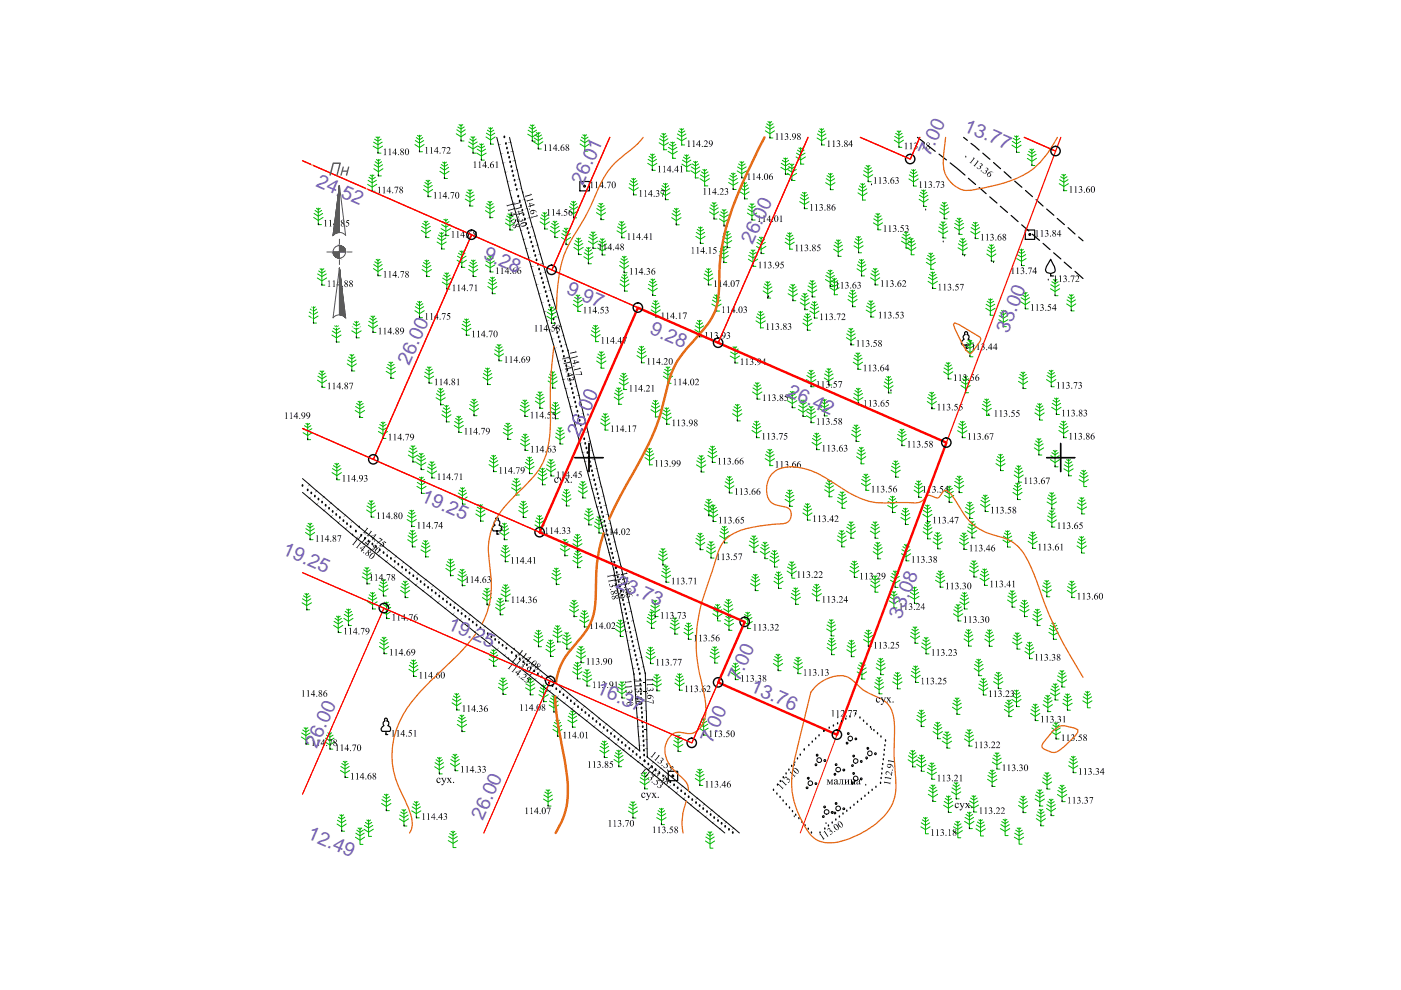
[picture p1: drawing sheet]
<svg xmlns="http://www.w3.org/2000/svg" width="297mm" height="210mm" viewBox="0 0 297 210" stroke-linecap="round" stroke-linejoin="round" font-family="sans-serif">
<defs><g id="words">
<g font-size="4.1" fill="#735cb8">
<text x="204.2" y="27.7" transform="rotate(24 204.2 27.7)">13.77</text>
<text x="197.1" y="33.2" transform="rotate(-65 197.1 33.2)">7.00</text>
<text x="66.8" y="39.4" transform="rotate(23 66.8 39.4)">24.52</text>
<text x="123.6" y="39.5" transform="rotate(-66 123.6 39.5)">26.01</text>
<text x="159.6" y="52" transform="rotate(-66 159.6 52)">26.00</text>
<text x="102.3" y="54.7" transform="rotate(24 102.3 54.7)">9.28</text>
<text x="119.9" y="62.2" transform="rotate(24 119.9 62.2)">9.97</text>
<text x="137.6" y="70.7" transform="rotate(24 137.6 70.7)">9.28</text>
<text x="213.8" y="70.7" transform="rotate(-69 213.8 70.7)">33.00</text>
<text x="86.8" y="77.6" transform="rotate(-66 86.8 77.6)">26.00</text>
<text x="166.7" y="83.9" transform="rotate(24 166.7 83.9)">26.42</text>
<text x="89.1" y="106.2" transform="rotate(24 89.1 106.2)">19.25</text>
<text x="59.7" y="117.5" transform="rotate(24 59.7 117.5)">19.25</text>
<text x="130.4" y="124.4" transform="rotate(23 130.4 124.4)">23.73</text>
<text x="191" y="131.4" transform="rotate(-69 191 131.4)">33.08</text>
<text x="94.7" y="133.3" transform="rotate(24 94.7 133.3)">19.25</text>
<text x="126.2" y="146.9" transform="rotate(23 126.2 146.9)">16.37</text>
<text x="156.8" y="144.5" transform="rotate(-66 156.8 144.5)">7.00</text>
<text x="158.9" y="146.6" transform="rotate(24 158.9 146.6)">13.76</text>
<text x="67.2" y="158.8" transform="rotate(-66 67.2 158.8)">26.00</text>
<text x="151" y="157.7" transform="rotate(-66 151 157.7)">7.00</text>
<text x="65" y="177.7" transform="rotate(24 65 177.7)">12.49</text>
<text x="102.4" y="174.2" transform="rotate(-66 102.4 174.2)">26.00</text>
</g>
</g></defs>
<g fill="none" stroke="#000" stroke-width=".3">
<path d="M170.5 159h.1M171.5 158.1h.1M172.2 157.4h.1M172.9 156.7h.1M173.7 156h.1M174.7 155h.1M164 167.6h.1M164.7 168.4h.1M164.8 166.5h.1M165.4 169.1h.1M165.4 165.7h.1M166 169.8h.1"/>
<path d="M166.1 164.9h.1M166.7 164.1h.1M166.7 170.6h.1M167.3 163.3h.1M167.4 171.3h.1M167.9 162.5h.1M168 172.1h.1M168.5 161.7h.1M168.7 172.8h.1M169.1 160.9h.1M169.4 173.6h.1M169.7 160.1h.1"/>
<path d="M170 174.3h.1M170.7 175.1h.1M171.4 175.8h.1M172 176.6h.1"/>
</g>
<g fill="none" stroke="#000" stroke-width=".25">
<path d="M194.5 29.1l1.5 1.1M196.7 30.9l1.6 1.2M199.1 32.7l1.6 1.2M201.5 34.5l3.1 2.6M204.3 29.1l.8 .7M205.3 37.8l1.5 1.3M205.9 30.4l1.7 1.4M207.6 39.8l1.5 1.3M208.4 32.5l1.5 1.3M210.7 34.5l1.4 1.3M212.9 36.4l1.5 1.4M215.1 38.4l1.6 1.3"/>
<path d="M209.8 41.7l1.6 1.4M212.1 43.7l1.5 1.3M214.4 45.7l1.5 1.3M216.6 47.7l1.5 1.3M217.4 40.4l1.5 1.3M218.9 49.7l1.5 1.3M219.7 42.3l1.4 1.4M221.1 51.6l1.5 1.3M221.9 44.3l1.5 1.3M223.4 53.6l1.5 1.3M224.2 46.3l1.5 1.3M225.6 55.6l1.6 1.3"/>
<path d="M226.4 48.3l1.5 1.3M227.9 57.5l1.7 1.6M228.7 50.2l.9 .9"/>
</g>
<!-- layer: SC007 -->
<g fill="none" stroke="#000" stroke-width=".25">
<path d="M122.9 38.5h2.1v2h-2.1zM217.4 48.8h2v2h-2zM222.8 55a3.5 3.5 0 0 1 .8 2.6l-.8 .4-.8-.2-.3-.3v-.3l.2-.7zM222.8 58v.5h.6M141.7 163.5h2v2h-2z"/>
<circle cx="123.9" cy="39.5" r=".19"/>
<circle cx="218.3" cy="49.7" r=".19"/>
<circle cx="142.6" cy="164.5" r=".19"/>
</g>
<g fill="none" stroke="#00b800" stroke-width=".21">
<path d="M77.9 39.1l1 .6 1-.6M78 38.2l.9 .6 .9-.6M78.2 37.6l.7 .4 .7-.4M78.5 37.1l.4 .3 .4-.3M78.9 37v3.6h.6M79.1 31l1 .6 1-.6M79.2 30.1l.9 .6 .9-.6M79.2 35.8l1 .6 1-.6M79.3 34.9l.9 .6 .9-.6M79.4 29.5l.7 .4 .7-.4M79.5 34.3l.7 .5 .7-.5M79.7 29l.4 .3 .4-.3"/>
<path d="M79.8 33.8l.4 .3 .4-.3M80.1 29v3.5h.7M80.2 33.8v3.5h.7M88 30.6l.9 .7 1-.7M88.1 29.8l.8 .6 .9-.6M88.3 29.2l.6 .4 .7-.4M88.5 28.7l.4 .3 .4-.3M88.9 28.7v3.5h.7M89.9 39.3l.9 .6 .9-.6M90.1 38.7l.7 .5 .6-.5M90.3 38.2l.5 .3 .3-.3M90.8 38.2v3.5h.6"/>
<path d="M93.3 36.3l.9 .7 1-.7M93.3 35.5l.9 .6 .9-.6M93.6 34.9l.6 .4 .7-.4M93.9 34.4l.3 .3 .5-.3M94.2 34.3v3.5h.7M96.7 28.4l1 .6 1-.6M96.9 27.5l.8 .6 .9-.6M97.1 26.9l.6 .4 .7-.4M97.3 26.4l.4 .3 .4-.3M97.7 26.4v3.5h.7M99.3 30.9l1 .7 1-.7M99.4 30.1l.9 .5 .9-.5"/>
<path d="M99.6 29.5l.7 .4 .7-.4M99.9 29l.4 .3 .4-.3M100.3 29v3.5h.6M101.1 32.5l1 .6 1-.6M101.2 31.6l.9 .6 .9-.6M101.4 31l.7 .4 .6-.4M101.7 30.5l.4 .3 .4-.3M102.1 30.5v3.5h.6M103 29l1 .7 1-.7M103.1 28.2l.9 .6 .9-.6M103.3 27.6l.7 .4 .7-.4M103.6 27.1l.4 .3 .4-.3"/>
<path d="M104 27.1v3.5h.6M111.9 28.4l1 .6 .9-.6M112 27.6l.9 .6 .8-.6M112.2 27l.7 .4 .6-.4M112.4 26.5l.5 .3 .3-.3M112.9 26.5v3.4h.6M113.1 30.1l1 .6 1-.6M113.2 29.3l.9 .5 .9-.5M113.4 28.6l.7 .4 .7-.4M113.7 28.1l.4 .3 .4-.3M114.1 28.1v3.5h.7M123 30.5l1 .7 1-.7"/>
<path d="M123.1 29.7l.9 .6 .9-.6M123.3 29.1l.7 .4 .7-.4M123.6 28.6l.4 .3 .4-.3M124 28.5v3.5h.6M133.4 39.8l.9 .6 1-.6M133.4 38.9l.9 .6 .9-.6M133.6 38.3l.7 .5 .7-.5M133.9 37.8l.4 .3 .4-.3M134.3 37.8v3.5h.7M137.3 34.6l1 .6 1-.6M137.4 33.8l.9 .5 .9-.5M137.6 33.1l.7 .5 .7-.5"/>
<path d="M137.9 32.7l.4 .3 .4-.3M138.3 32.6v3.5h.6M139.7 30.3l1 .6 1-.6M139.8 29.4l.9 .6 .9-.6M140 28.8l.7 .4 .7-.4M140.3 28.3l.4 .3 .4-.3M140.4 39.4l.7 .4 .7-.4M140.7 38.9l.4 .3 .4-.3M140.7 28.3v3.5h.7M141.1 38.9v3.4h.6M141.6 32.1l1 .6 1-.6M141.7 31.2l.9 .6 .9-.6"/>
<path d="M141.9 30.6l.7 .4 .7-.4M142.2 30.1l.4 .3 .4-.3M142.6 30.1v3.5h.7M143.6 29.3l.9 .5 1-.5M143.6 28.4l.9 .6 .9-.6M143.8 27.8l.7 .4 .7-.4M144.1 27.3l.4 .3 .4-.3M144.5 27.3v3.4h.7M144.6 34.8l1 .6 1-.6M144.7 34l.9 .5 .9-.5M144.9 33.3l.7 .5 .7-.5M145.2 32.9l.4 .2 .4-.2"/>
<path d="M145.6 32.8v3.5h.6M146.5 36.2l.9 .6 1-.6M146.6 35.4l.8 .5 .9-.5M146.8 34.8l.6 .4 .7-.4M147.1 34.2l.3 .3 .5-.3M147.4 34.2v3.5h.7M148.4 37.9l1 .6 1-.6M148.5 37.1l.9 .5 .9-.5M148.7 36.4l.7 .5 .7-.5M149 35.9l.4 .3 .4-.3M149.4 35.9v3.5h.7M154.5 38.7l.9 .6 1.1-.6"/>
<path d="M154.6 37.8l.8 .6 .9-.6M154.8 37.2l.6 .4 .8-.4M155.1 36.7l.3 .3 .5-.3M155.4 36.7v3.5h.7M156.3 36.2l1 .6 1-.6M156.4 35.4l.9 .5 .9-.5M156.6 34.8l.7 .4 .7-.4M156.9 34.3l.4 .3 .4-.3M157 39.8l.9 .6 .9-.6M157.2 39.2l.7 .4 .6-.4M157.3 34.2v3.5h.6M157.5 38.7l.4 .3 .4-.3"/>
<path d="M157.9 38.7v3.5h.6M162.3 27.7l.9 .7 1-.7M162.3 26.9l.9 .5 .9-.5M162.6 26.2l.6 .5 .7-.5M162.8 25.8l.4 .3 .4-.3M163.2 25.7v3.6h.7M165.6 35.5l.9 .6 1-.6M165.7 34.6l.8 .6 .9-.6M165.9 34l.6 .4 .7-.4M166.2 33.5l.3 .3 .5-.3M166.5 33.5v3.5h.7M166.9 36.7l1 .7 1-.7"/>
<path d="M167 35.9l.9 .6 .9-.6M167.2 35.3l.7 .4 .7-.4M167.5 34.8l.4 .3 .4-.3M167.9 34.8v3.5h.7M168.8 33.3l1 .6 1-.6M168.9 32.5l.9 .5 .9-.5M169.1 31.8l.7 .5 .7-.5M169.4 31.4l.4 .2 .4-.2M169.8 31.3v3.5h.6M173.2 29.3l1 .5 1-.5M173.3 28.4l.9 .6 .9-.6M173.5 27.8l.7 .4 .7-.4"/>
<path d="M173.8 27.3l.4 .3 .4-.3M174.2 27.3v3.4h.6M175 38.7l1.1 .6 .9-.6M175.2 37.9l.9 .5 .9-.5M175.3 37.3l.8 .4 .6-.4M175.6 36.8l.5 .3 .3-.3M176.1 36.7v3.5h.6M182.2 39.4l.7 .5 .7-.5M182.5 38.9l.4 .3 .4-.3M182.9 38.9v3.5h.6M183 37l1.1 .6 .9-.6M183.1 36.2l1 .5 .9-.5"/>
<path d="M183.3 35.6l.8 .4 .6-.4M183.6 35.1l.5 .3 .3-.3M184.1 35.1v3.4h.6M189.6 29.7l1 .7 1-.7M189.7 28.9l.9 .6 .9-.6M189.9 28.3l.7 .4 .7-.4M190.2 27.8l.4 .3 .4-.3M190.6 27.7v3.5h.6M192.7 37.9l1 .7 1-.7M192.8 37.1l.9 .5 .9-.5M193 36.4l.7 .5 .7-.5M193.3 36l.4 .3 .4-.3"/>
<path d="M193.7 35.9v3.6h.6M214.5 30.8l1 .6 1-.6M214.6 30l.9 .5 .9-.5M214.8 29.3l.7 .5 .7-.5M215.1 28.8l.4 .3 .4-.3M215.5 28.8v3.5h.7M217.8 33.6l1 .6 1-.6M217.9 32.7l.9 .6 .9-.6M218.1 32.1l.7 .5 .7-.5M218.4 31.6l.4 .3 .4-.3M218.8 31.6v3.5h.6M224.6 38.9l1 .6 .9-.6"/>
<path d="M224.7 38.1l.9 .6 .8-.6M224.9 37.5l.7 .4 .6-.4M225.1 37l.5 .3 .3-.3M225.6 37v3.4h.6M66.5 46.1l1 .6 1-.6M66.6 45.3l.9 .5 .9-.5M66.8 44.6l.7 .5 .7-.5M67.1 44.2l.4 .3 .4-.3M67.3 58.9l.9 .7 1.1-.7M67.4 58.1l.8 .5 1-.5M67.5 44.1v3.5h.7M67.6 57.4l.6 .5 .8-.5"/>
<path d="M67.9 57l.3 .3 .5-.3M68.2 56.9v3.6h.7M79.2 56.9l.9 .7 1-.7M79.2 56.1l.9 .6 .9-.6M79.5 55.5l.6 .4 .7-.4M79.8 55l.3 .3 .5-.3M80.1 54.9v3.6h.7M89.3 48.9l1 .6 1-.6M89.4 48l.9 .6 .9-.6M89.5 57.2l1 .5 1-.5M89.6 56.3l.9 .6 .9-.6M89.6 47.4l.7 .4 .7-.4"/>
<path d="M89.8 55.7l.7 .4 .6-.4M89.8 40.2l1 .6 .9-.6M89.9 46.9l.4 .3 .4-.3M90.1 55.2l.4 .3 .4-.3M90.3 46.9v3.5h.7M90.5 55.1v3.5h.6M92.7 51.3l.9 .6 1-.6M92.8 50.5l.8 .5 .9-.5M93 49.8l.6 .4 .7-.4M93.2 49.4l.4 .2 .4-.2M93.5 48.5l1 .6 1-.6M93.6 49.3v3.5h.7"/>
<path d="M93.6 47.6l.9 .6 .9-.6M93.8 59.8l.9 .6 1-.6M93.8 47l.7 .4 .7-.4M93.9 59l.8 .5 .9-.5M94.1 58.3l.6 .5 .7-.5M94.1 46.5l.4 .3 .4-.3M94.3 57.9l.4 .3 .4-.3M94.5 46.4v3.6h.7M94.7 57.8v3.5h.7M96.9 55.2l1 .6 1-.6M97 54.3l.9 .6 .9-.6M97.2 53.7l.7 .4 .7-.4"/>
<path d="M97.5 53.2l.4 .3 .4-.3M97.9 53.2v3.5h.7M98.6 42.2l1.1 .6 .9-.6M98.8 41.4l.9 .5 .8-.5M98.9 40.7l.8 .4 .6-.4M99.2 40.3l.5 .2 .3-.2M99.4 57.1l.9 .6 1-.6M99.4 56.3l.9 .5 .9-.5M99.7 55.6l.6 .5 .7-.5M99.7 40.2v3.5h.6M99.9 55.2l.4 .3 .5-.3M100.3 55.1v3.5h.7"/>
<path d="M102.9 56.2l1 .6 1-.6M102.9 44.7l1 .6 1-.6M103 43.8l.9 .6 .9-.6M103 55.3l.9 .6 .9-.6M103.2 43.2l.7 .4 .7-.4M103.3 54.7l.6 .5 .7-.5M103.5 42.7l.4 .3 .4-.3M103.5 59.9l.9 .6 .9-.6M103.5 54.2l.4 .3 .4-.3M103.7 59.3l.7 .4 .7-.4M103.9 42.7v3.4h.6M103.9 54.2v3.5h.7"/>
<path d="M104 58.8l.4 .3 .4-.3M104.4 58.8v3.5h.6M107.1 47.3l1 .6 1-.6M107.2 46.4l.9 .6 .9-.6M107.4 45.8l.7 .4 .7-.4M107.7 45.3l.4 .3 .4-.3M108.1 45.3v3.5h.7M114.5 47l1 .7 1-.7M114.6 46.2l.9 .5 .9-.5M114.8 45.6l.7 .4 .7-.4M115.1 45.1l.4 .3 .4-.3M115.5 45v3.6h.6"/>
<path d="M116.7 48.9l.9 .6 1.1-.6M116.8 48l.8 .6 .9-.6M117 47.4l.6 .4 .8-.4M117.3 46.9l.3 .3 .5-.3M117.6 46.9v3.5h.7M119 50.3l1 .7 1-.7M119.1 49.5l.9 .6 .9-.6M119.3 48.9l.7 .4 .7-.4M119.6 48.4l.4 .3 .4-.3M120 48.3v3.6h.7M120.7 44.7l.9 .6 1-.6M120.7 43.8l.9 .6 .9-.6"/>
<path d="M120.9 43.2l.7 .4 .7-.4M121.2 42.7l.4 .3 .4-.3M121.6 42.7v3.5h.7M121.7 52.5l.9 .6 1.1-.6M121.8 51.6l.8 .6 1-.6M122 51l.6 .4 .8-.4M122.3 50.5l.3 .3 .5-.3M122.6 50.5v3.5h.7M123.8 54.4l1 .6 .9-.6M123.9 53.6l.9 .5 .8-.5M124.1 53l.7 .4 .6-.4M124.4 52.5l.4 .3 .3-.3"/>
<path d="M124.8 52.5v3.4h.6M124.8 51.1l.9 .7 1-.7M124.8 50.3l.9 .6 .9-.6M125.1 49.7l.6 .4 .7-.4M125.3 49.2l.4 .3 .5-.3M125.7 49.1v3.6h.7M126.4 45.1l1 .6 1-.6M126.5 44.2l.9 .6 .9-.6M126.7 52.6l1 .6 1-.6M126.7 43.6l.7 .4 .7-.4M126.8 51.7l.9 .6 .9-.6M127 51.1l.7 .5 .7-.5"/>
<path d="M127 43.1l.4 .3 .4-.3M127.3 50.6l.4 .3 .4-.3M127.4 43.1v3.5h.7M127.7 50.6v3.5h.6M130.8 48.9l1 .6 1-.6M130.9 48.1l.9 .5 .9-.5M131.1 47.5l.7 .4 .7-.4M131.4 56.3l.9 .6 1-.6M131.4 47l.4 .3 .4-.3M131.4 55.5l.9 .5 .9-.5M131.5 59.4l.9 .5 .9-.5M131.7 54.9l.6 .4 .7-.4"/>
<path d="M131.7 58.7l.7 .5 .7-.5M131.8 46.9v3.5h.7M132 54.4l.3 .3 .5-.3M132 58.3l.4 .2 .4-.2M132.3 54.3v3.5h.7M132.4 58.2v3.5h.7M137.7 59.6l.7 .5 .7-.5M138 59.2l.4 .3 .4-.3M138.4 59.1v3.6h.6M140.1 40.9l1 .5 1-.5M140.2 40l.9 .6 .9-.6M142.4 46.1l1 .7 1-.7"/>
<path d="M142.5 45.3l.9 .5 .9-.5M142.7 44.7l.7 .4 .7-.4M143 44.2l.4 .3 .4-.3M143.4 44.2v3.5h.6M147.5 50.1l1 .6 1-.6M147.6 49.3l.9 .5 .9-.5M147.8 48.6l.7 .5 .7-.5M148.1 48.2l.4 .2 .4-.2M148.5 48.1v3.5h.6M149.2 58.9l1 .6 1-.6M149.3 58.1l.9 .5 .9-.5M149.5 57.4l.7 .5 .7-.5"/>
<path d="M149.8 57l.4 .2 .4-.2M150.2 56.9v3.5h.6M150.4 44.9l1 .7 1-.7M150.5 44.1l.9 .5 .9-.5M150.7 43.4l.7 .5 .7-.5M151 43l.4 .3 .4-.3M151.4 42.9v3.5h.6M152.5 54.2l1 .6 .9-.6M152.5 46.4l1 .6 1-.6M152.6 53.3l.9 .6 .8-.6M152.6 45.6l.9 .5 .9-.5M152.8 52.7l.7 .4 .6-.4"/>
<path d="M152.8 44.9l.7 .5 .7-.5M153.1 52.2l.4 .3 .4-.3M153.1 44.5l.4 .2 .4-.2M153.2 51l1 .6 1-.6M153.2 50.2l1 .5 .9-.5M153.5 52.2v3.5h.6M153.5 49.5l.7 .5 .7-.5M153.5 44.4v3.5h.6M153.8 49.1l.4 .2 .4-.2M154.2 49v3.5h.6M156.9 40.7l1 .6 .9-.6M158.5 45.2l.9 .6 1-.6"/>
<path d="M158.5 44.3l.9 .6 1-.6M158.7 54.9l.9 .7 1.1-.7M158.8 43.7l.6 .4 .7-.4M158.8 54.1l.8 .6 .9-.6M159 53.5l.6 .4 .8-.4M159 43.2l.4 .3 .5-.3M159.3 53l.3 .3 .5-.3M159.4 43.1v3.6h.7M159.6 53v3.5h.7M160.4 52.2l1 .7 1-.7M160.5 51.4l.9 .5 .9-.5M160.7 50.8l.7 .4 .7-.4"/>
<path d="M161 50.3l.4 .3 .4-.3M161.4 50.2v3.6h.6M162.4 59.7l.4 .3 .4-.3M162.8 59.7v3.5h.6M166.5 51.4l.9 .5 1-.5M166.5 50.5l.9 .6 .9-.6M166.8 49.9l.6 .4 .7-.4M167 49.4l.4 .3 .4-.3M167.4 49.3v3.5h.7M169.5 42.8l1.1 .5 .9-.5M169.7 41.9l.9 .6 .9-.6M169.8 41.3l.8 .4 .6-.4"/>
<path d="M170.1 40.8l.5 .3 .3-.3M170.6 40.8v3.4h.6M171.5 60l.7 .4 .7-.4M171.8 59.5l.4 .3 .4-.3M172.2 59.5v3.4h.6M175 59.3l1 .6 1-.6M175.1 58.4l.9 .6 .9-.6M175.3 57.8l.7 .4 .7-.4M175.6 57.3l.4 .3 .4-.3M176 57.2v3.5h.7M176.2 59.5l.7 .4 .7-.4M176.5 59.1l.4 .2 .4-.2"/>
<path d="M176.7 52.8l1 .7 1-.7M176.8 52l.9 .5 .9-.5M176.9 59v3.5h.7M177 51.4l.7 .4 .7-.4M177.3 50.9l.4 .3 .4-.3M177.7 50.8v3.6h.7M181.1 52.1l.9 .6 1-.6M181.1 51.3l.9 .5 .9-.5M181.4 50.6l.6 .5 .7-.5M181.7 50.2l.3 .2 .4-.2M181.7 57l1 .6 .9-.6M181.8 56.1l.9 .6 .9-.6"/>
<path d="M181.9 40.9l1 .6 1-.6M182 55.5l.7 .5 .6-.5M182 40l.9 .6 .9-.6M182 50.1v3.5h.7M182.2 55l.5 .3 .3-.3M182.7 55v3.5h.6M184.6 58.9l.9 .6 1-.6M184.7 58l.8 .6 .9-.6M184.9 57.4l.6 .5 .7-.5M185.2 56.9l.3 .3 .4-.3M185.2 47.2l.9 .6 1-.6M185.3 46.4l.8 .5 .9-.5"/>
<path d="M185.5 45.8l.6 .4 .7-.4M185.5 56.9v3.5h.7M185.7 45.3l.4 .3 .4-.3M186.1 45.2v3.5h.7M191.1 51.1l1 .6 1-.6M191.2 50.3l.9 .5 .9-.5M191.4 49.7l.7 .4 .7-.4M191.7 49.2l.4 .2 .4-.2M192.1 49.1v3.5h.6M192.2 52.5l1 .6 1-.6M192.3 51.6l.9 .6 .9-.6M192.5 51.1l.7 .4 .7-.4"/>
<path d="M192.8 50.5l.4 .3 .4-.3M193.2 50.5v3.5h.6M194.9 42.2l.9 .7 1-.7M194.9 41.4l.9 .6 .9-.6M195.2 40.8l.6 .4 .7-.4M195.4 40.3l.4 .3 .4-.3M195.8 40.3v3.5h.7M196.4 55.6l1 .6 .9-.6M196.5 54.8l.9 .5 .8-.5M196.7 54.1l.7 .5 .6-.5M196.8 59.6l.9 .7 1.1-.7M196.9 58.8l.8 .6 1-.6"/>
<path d="M196.9 53.7l.5 .3 .3-.3M197.1 58.2l.6 .4 .8-.4M197.4 57.7l.3 .3 .5-.3M197.4 53.6v3.5h.6M197.7 57.7v3.5h.7M199 49l.9 .6 1.1-.6M199.1 48.1l.8 .6 .9-.6M199.2 44.9l1 .6 1-.6M199.3 47.5l.6 .5 .8-.5M199.3 44.1l.9 .5 .9-.5M199.5 43.4l.7 .5 .7-.5M199.6 47l.3 .3 .5-.3"/>
<path d="M199.8 42.9l.4 .3 .4-.3M199.9 47v3.5h.7M200.2 42.9v3.5h.6M202.4 48.2l1 .6 .9-.6M202.4 47.4l1 .5 .9-.5M202.6 46.7l.8 .5 .6-.5M202.9 46.3l.5 .3 .4-.3M203.1 52.5l1 .6 1-.6M203.2 51.7l.9 .5 .9-.5M203.4 46.2v3.5h.6M203.4 51.1l.7 .4 .7-.4M203.7 50.6l.4 .3 .4-.3"/>
<path d="M204.1 50.5v3.5h.7M205.8 49.1l1 .6 1-.6M205.9 48.3l.9 .5 .9-.5M206.1 47.6l.7 .4 .7-.4M206.4 47.2l.4 .2 .4-.2M206.8 47.1v3.5h.6M209.2 53.8l1 .7 1-.7M209.3 53l.9 .6 .9-.6M209.5 52.4l.7 .4 .7-.4M209.8 51.9l.4 .3 .4-.3M210.2 51.9v3.5h.6M215.6 54.8l1 .6 1-.6"/>
<path d="M215.6 54l1 .5 .9-.5M215.9 53.3l.7 .5 .7-.5M216.2 52.9l.4 .2 .4-.2M216.6 52.8v3.5h.6M223 59.7l.7 .5 .7-.5M223.3 59.3l.4 .2 .4-.2M223.7 59.2v3.5h.6M65.5 67l1 .6 .9-.6M65.6 66.2l.9 .5 .9-.5M65.8 65.5l.7 .5 .6-.5M66 65.1l.5 .3 .3-.3M66.5 65v3.5h.6"/>
<path d="M67.4 79.8l.9 .5 .9-.5M67.6 79.1l.7 .5 .7-.5M67.9 78.7l.4 .3 .4-.3M68.3 78.6v3.5h.6M70.4 71l.9 .6 1-.6M70.4 70.2l.9 .5 .9-.5M70.7 69.6l.6 .4 .7-.4M71 69.1l.3 .3 .5-.3M71.3 69v3.5h.7M73.6 77.1l1 .7 1-.7M73.7 76.3l.9 .6 .9-.6M73.9 75.7l.7 .4 .7-.4"/>
<path d="M74.2 75.2l.4 .3 .4-.3M74.6 70.1l1 .6 1-.6M74.6 75.1v3.6h.6M74.7 69.3l.9 .6 .9-.6M74.9 68.7l.7 .4 .7-.4M75.2 68.2l.4 .3 .4-.3M75.6 68.1v3.5h.6M78.1 69l1 .6 1-.6M78.2 68.1l.9 .6 .9-.6M78.4 67.5l.7 .4 .7-.4M78.7 67l.4 .3 .4-.3M79.1 67v3.5h.6"/>
<path d="M81.9 78.7l1 .6 1-.6M82 77.9l.9 .5 .9-.5M82.2 77.3l.7 .4 .7-.4M82.5 76.8l.4 .2 .4-.2M82.9 76.8v3.4h.6M88 65.9l.9 .6 1.1-.6M88.1 65l.8 .6 .9-.6M88.3 64.4l.6 .5 .8-.5M88.6 63.9l.3 .3 .5-.3M88.9 63.9v3.5h.7M90 79.8l1 .5 .9-.5M90.1 78.9l.9 .6 .9-.6"/>
<path d="M90.3 78.3l.7 .4 .7-.4M90.6 77.8l.4 .3 .4-.3M91 77.8v3.4h.6M97.9 69.6l1 .6 1-.6M98 68.7l.9 .6 .9-.6M98.2 68.1l.7 .4 .7-.4M98.5 67.6l.4 .3 .4-.3M98.9 67.6v3.5h.6M102.5 79.2l.9 .6 .9-.6M102.7 78.6l.7 .4 .7-.4M103 78.1l.4 .3 .4-.3M103.4 78v3.5h.6"/>
<path d="M103.4 60.7l1 .7 1-.7M104.8 75l1 .6 1-.6M104.9 74.2l.9 .5 .9-.5M105.1 73.5l.7 .5 .7-.5M105.4 73.1l.4 .3 .4-.3M105.8 73v3.5h.6M116 67.1l.9 .5 1-.5M116 66.2l.9 .6 .9-.6M116.2 65.6l.7 .4 .7-.4M116.3 79.9l.9 .6 .9-.6M116.5 79.3l.7 .5 .7-.5M116.5 65.1l.4 .3 .4-.3"/>
<path d="M116.8 78.8l.4 .3 .4-.3M116.9 65.1v3.4h.7M117.2 78.8v3.5h.6M121.5 64.5l1 .7 1-.7M121.6 63.7l.9 .5 .9-.5M121.8 63l.7 .5 .7-.5M122.1 62.6l.4 .3 .4-.3M122.5 62.5v3.5h.6M125.3 71l1 .5 1-.5M125.4 70.1l.9 .6 .9-.6M125.6 69.5l.7 .4 .7-.4M125.9 69l.4 .3 .4-.3"/>
<path d="M126.3 69v3.4h.6M126.5 76.5l1 .7 1-.7M126.6 75.7l.9 .5 .9-.5M126.8 75.1l.7 .4 .7-.4M127.1 74.6l.4 .3 .4-.3M127.5 74.5v3.6h.6M131.4 60.2l1 .6 1-.6M131.6 79.6l.6 .5 .7-.5M131.9 79.2l.3 .3 .5-.3M132.2 79.1v3.5h.7M135 75.4l1 .6 1-.6M135.1 74.5l.9 .6 .9-.6"/>
<path d="M135.3 73.9l.7 .5 .7-.5M135.6 73.4l.4 .3 .4-.3M136 73.4v3.5h.7M137.4 61.1l1 .7 1-.7M137.5 60.3l.9 .5 .9-.5M138 65.7l1 .6 1-.6M138.1 64.9l.9 .5 .9-.5M138.3 64.3l.7 .4 .7-.4M138.6 63.8l.4 .3 .4-.3M139 63.7v3.5h.7M140.6 79.8l1 .6 1-.6M140.7 78.9l.9 .6 .9-.6"/>
<path d="M140.9 78.3l.7 .4 .7-.4M141.2 77.8l.4 .3 .4-.3M141.6 77.8v3.5h.7M147.3 69.9l1 .6 1-.6M147.4 69.1l.9 .5 .9-.5M147.6 68.5l.7 .4 .7-.4M147.9 67.9l.4 .3 .4-.3M148.3 67.9v3.5h.6M150.9 64.5l1 .6 1-.6M151 63.6l.9 .6 .9-.6M151.2 63l.7 .4 .7-.4M151.5 62.5l.4 .3 .4-.3"/>
<path d="M151.9 62.5v3.5h.7M154.8 75.5l1 .6 1-.6M154.9 74.6l.9 .6 .9-.6M155.1 74l.7 .5 .7-.5M155.4 73.5l.4 .3 .4-.3M155.8 73.5v3.5h.7M160.3 68l.9 .6 1.1-.6M160.4 67.2l.8 .5 1-.5M160.6 66.5l.6 .5 .8-.5M160.9 66.1l.3 .2 .5-.2M161.2 66v3.5h.7M161.8 61.7l1 .6 .9-.6"/>
<path d="M161.9 60.8l.9 .6 .9-.6M162.1 60.2l.7 .5 .6-.5M167.1 62.3l1 .6 1-.6M167.2 61.4l.9 .6 .9-.6M167.4 60.8l.7 .5 .7-.5M167.7 60.3l.4 .3 .4-.3M168.1 60.3v3.5h.6M169.7 64.2l.9 .6 1-.6M169.8 63.3l.8 .6 .9-.6M170 62.7l.6 .4 .7-.4M170.2 68.5l1 .6 1-.6M170.3 62.2l.3 .3 .5-.3"/>
<path d="M170.3 67.6l.9 .6 .9-.6M170.5 67l.7 .5 .7-.5M170.6 62.2v3.5h.7M170.8 66.5l.4 .3 .4-.3M171.1 79.6l.9 .6 .9-.6M171.2 66.5v3.5h.6M171.2 61.5l1 .6 1-.6M171.3 79l.7 .5 .7-.5M171.3 60.6l.9 .6 .9-.6M171.6 78.5l.4 .3 .4-.3M171.7 66l1 .5 1-.5M171.8 65.1l.9 .6 .9-.6"/>
<path d="M172 78.5v3.5h.6M172 64.5l.7 .4 .7-.4M172.3 64l.4 .3 .4-.3M172.7 63.9v3.5h.6M174.8 79.3l.9 .5 .9-.5M175 78.7l.7 .4 .7-.4M175.3 78.2l.4 .2 .4-.2M175.7 78.1v3.5h.7M175.9 61l1 .6 1-.6M176 60.2l.9 .5 .9-.5M179.5 71.6l.9 .6 1-.6M179.5 70.8l.9 .5 .9-.5"/>
<path d="M179.7 70.1l.7 .5 .7-.5M179.8 63.5l1 .6 .9-.6M179.9 62.7l.9 .5 .9-.5M180 69.6l.4 .3 .4-.3M180.1 62.1l.7 .4 .6-.4M180.4 61.6l.4 .2 .4-.2M180.4 69.6v3.5h.7M180.8 61.5v3.5h.6M180.9 76.8l1 .6 1-.6M181 75.9l.9 .6 .9-.6M181.2 75.3l.7 .5 .7-.5M181.5 74.8l.4 .3 .4-.3"/>
<path d="M181.9 74.8v3.5h.6M183.6 65.7l1.1 .6 .9-.6M183.7 64.9l1 .5 .8-.5M183.9 64.3l.8 .4 .6-.4M184.2 63.8l.5 .3 .3-.3M184.7 63.8v3.4h.6M188 79.8l.4 .3 .4-.3M188.4 79.8v3.5h.6M200.1 78.8l.9 .7 1-.7M200.2 78l.8 .6 .9-.6M200.4 77.4l.6 .4 .7-.4M200.6 76.9l.4 .3 .4-.3"/>
<path d="M201 76.8v3.5h.7M204.3 79.8l.4 .3 .4-.3M204.7 74.1l1 .7 .9-.7M204.7 79.8v3.5h.7M204.8 73.3l.9 .5 .8-.5M205 72.6l.7 .5 .6-.5M205.2 72.2l.5 .3 .3-.3M205.7 72.1v3.5h.6M209 65.4l1 .6 1-.6M209.1 64.5l.9 .6 .9-.6M209.3 63.9l.7 .4 .7-.4M209.6 63.4l.4 .3 .4-.3"/>
<path d="M210 63.3v3.5h.7M211.8 67.8l.9 .6 1-.6M211.8 66.9l.9 .6 .9-.6M212 66.3l.7 .5 .7-.5M212.3 65.8l.4 .3 .4-.3M212.7 65.8v3.5h.7M216.2 79.4l.7 .4 .7-.4M216.4 64l1 .6 1-.6M216.5 78.9l.4 .3 .4-.3M216.5 63.1l.9 .6 .9-.6M216.7 62.5l.7 .4 .7-.4M216.9 78.9v3.5h.7"/>
<path d="M217 62l.4 .3 .4-.3M217.4 62v3.5h.6M222 79.6l.9 .6 .9-.6M222.2 79l.7 .5 .7-.5M222.5 78.5l.4 .3 .4-.3M222.7 61.2l1 .6 1-.6M222.8 60.4l.9 .5 .9-.5M222.9 78.5v3.5h.6M226.1 64.4l1 .7 1-.7M226.2 63.6l.9 .5 .9-.5M226.4 62.9l.7 .5 .7-.5M226.7 62.5l.4 .3 .4-.3"/>
<path d="M227.1 62.4v3.5h.7M64.3 91.7l.9 .6 1-.6M64.3 90.9l.9 .5 .9-.5M64.6 90.3l.6 .4 .7-.4M64.9 89.8l.3 .2 .5-.2M65.2 89.7v3.5h.7M67.3 80.6l1 .6 1-.6M70.5 99.4l.9 .5 .9-.5M70.7 98.7l.7 .5 .7-.5M71 98.3l.4 .3 .4-.3M71.4 98.2v3.5h.7M75.3 87l1 .6 1-.6"/>
<path d="M75.4 86.2l.9 .5 .9-.5M75.6 85.6l.7 .4 .7-.4M75.9 85.1l.4 .2 .4-.2M76.3 85v3.5h.6M80.2 91.5l1 .6 1-.6M80.3 90.6l.9 .6 .9-.6M80.5 90l.7 .4 .7-.4M80.8 89.5l.4 .3 .4-.3M81.2 89.5v3.5h.6M86.6 96.5l.9 .6 1.1-.6M86.7 95.6l.8 .6 .9-.6M86.9 95l.6 .4 .8-.4"/>
<path d="M87.2 94.5l.3 .3 .5-.3M87.5 94.5v3.5h.7M88.3 98.1l1 .6 1-.6M88.4 97.2l.9 .6 .9-.6M88.6 96.6l.7 .5 .7-.5M88.9 96.1l.4 .3 .4-.3M89.3 96.1v3.5h.6M90.6 99.9l1 .6 1-.6M90.7 99l.9 .6 .9-.6M90.9 98.4l.7 .4 .6-.4M91.2 97.9l.4 .3 .4-.3M91.6 97.9v3.4h.6"/>
<path d="M92.5 84.3l.9 .6 1-.6M92.5 83.5l.9 .5 .9-.5M92.8 82.8l.6 .5 .7-.5M93 82.4l.4 .3 .5-.3M93.4 82.3v3.5h.7M93.7 87.9l1 .7 .9-.7M93.8 87.1l.9 .6 .8-.6M94 86.5l.7 .4 .6-.4M94.3 86l.4 .3 .3-.3M94.7 85.9v3.6h.6M96.3 90.2l1 .6 1-.6M96.4 89.4l.9 .5 .9-.5"/>
<path d="M96.6 88.7l.7 .5 .7-.5M96.9 88.3l.4 .3 .4-.3M97.3 88.2v3.5h.6M99.5 86.6l1 .6 1-.6M99.6 85.8l.9 .6 .9-.6M99.8 85.1l.7 .5 .7-.5M100.1 84.7l.4 .3 .4-.3M100.5 84.6v3.5h.6M102.4 80l1 .6 1-.6M103.7 98.5l.9 .6 1-.6M103.8 97.7l.8 .5 .9-.5M104 97l.6 .5 .7-.5"/>
<path d="M104.3 96.6l.3 .3 .5-.3M104.6 96.5v3.5h.7M106.7 91.7l1 .6 1-.6M106.8 90.8l.9 .6 .9-.6M107 90.2l.7 .4 .7-.4M107.3 89.7l.4 .3 .4-.3M107.7 89.7v3.5h.6M110.3 86.8l1 .6 1-.6M110.4 94l.9 .6 1-.6M110.4 85.9l.9 .6 .9-.6M110.4 93.2l.9 .5 .9-.5M110.6 85.3l.7 .5 .7-.5"/>
<path d="M110.7 92.5l.6 .5 .7-.5M110.9 84.8l.4 .3 .4-.3M111 92.1l.3 .2 .4-.2M111.3 98.9l1 .6 .9-.6M111.3 84.8v3.5h.6M111.3 92v3.5h.7M111.4 98l.9 .6 .9-.6M111.6 97.4l.7 .5 .6-.5M111.9 96.9l.4 .3 .4-.3M112.3 96.9v3.5h.6M113.5 85l1 .7 .9-.7M113.6 84.2l.9 .6 .9-.6"/>
<path d="M113.8 83.6l.7 .4 .6-.4M114.1 83.1l.4 .3 .4-.3M114.3 99.8l.7 .4 .7-.4M114.5 83.1v3.5h.6M114.6 99.3l.4 .3 .4-.3M115 99.3v3.5h.7M115.8 99.4l1 .6 1-.6M115.9 98.6l.9 .5 .9-.5M116.1 97.9l.7 .5 .7-.5M116.2 80.8l1 .6 1-.6M116.4 97.5l.4 .2 .4-.2M116.8 97.4v3.5h.7"/>
<path d="M116.8 87.3l1 .6 .9-.6M116.9 86.4l.9 .6 .9-.6M117.1 85.8l.7 .5 .6-.5M117.4 85.3l.4 .3 .4-.3M117.8 92.6l.9 .7 1-.7M117.8 85.3v3.5h.6M117.9 91.8l.8 .6 .9-.6M118.1 91.2l.6 .4 .7-.4M118.3 90.7l.4 .3 .4-.3M118.7 90.6v3.5h.7M127.3 89.7l1 .6 1-.6M127.4 88.8l.9 .6 .9-.6"/>
<path d="M127.6 88.2l.7 .4 .7-.4M127.9 87.7l.4 .3 .4-.3M128.3 87.7v3.5h.6M130.2 84.2l1 .6 1-.6M130.3 83.4l.9 .5 .9-.5M130.5 82.7l.7 .5 .7-.5M130.8 82.3l.4 .3 .4-.3M131.2 82.2v3.5h.6M131.3 81.1l.9 .6 1-.6M131.4 80.3l.8 .5 .9-.5M136.7 97l1 .7 1-.7M136.8 96.2l.9 .6 .9-.6"/>
<path d="M137 95.6l.7 .4 .7-.4M137.3 95.1l.4 .3 .4-.3M137.7 95v3.6h.6M138 86.9l1 .6 1-.6M138.1 86.1l.9 .5 .9-.5M138.3 85.4l.7 .5 .7-.5M138.6 84.9l.4 .3 .4-.3M139 84.9v3.5h.6M140.4 88.4l1 .7 1-.7M140.5 87.6l.9 .5 .8-.5M140.7 87l.7 .4 .6-.4M141 86.5l.4 .3 .4-.3"/>
<path d="M141.4 86.4v3.6h.6M147.7 98.6l1 .6 .9-.6M147.7 97.7l1 .6 .9-.6M148 97.1l.7 .4 .7-.4M148.3 96.6l.4 .3 .4-.3M148.7 96.6v3.5h.6M150.1 96.6l.9 .6 1-.6M150.2 95.7l.8 .6 .9-.6M150.4 95.1l.6 .4 .7-.4M150.7 94.6l.3 .3 .5-.3M151 94.6v3.4h.7M155.3 87.7l1 .6 1-.6"/>
<path d="M155.4 86.9l.9 .5 .9-.5M155.6 86.2l.7 .5 .7-.5M155.9 85.8l.4 .3 .4-.3M156.3 85.7v3.5h.7M159.4 91.3l1 .6 1-.6M159.5 90.4l.9 .6 .9-.6M159.6 83.1l.9 .6 1-.6M159.6 82.3l.9 .5 .9-.5M159.7 89.8l.7 .5 .7-.5M159.9 81.6l.6 .5 .7-.5M160 89.3l.4 .3 .4-.3M160.1 81.2l.4 .2 .5-.2"/>
<path d="M160.4 89.3v3.5h.6M160.5 81.1v3.5h.7M162.2 97.2l1 .6 1-.6M162.3 96.4l.9 .5 .9-.5M162.5 95.8l.7 .4 .7-.4M162.8 95.3l.4 .3 .4-.3M163.2 95.3v3.4h.7M167 85l1 .6 1-.6M167 84.1l1 .6 .9-.6M167.3 83.5l.7 .4 .7-.4M167.6 83l.4 .3 .4-.3M168 83v3.4h.6"/>
<path d="M169.2 86.8l1.1 .6 .9-.6M169.4 86l.9 .5 .9-.5M169.6 85.3l.7 .5 .6-.5M169.8 84.8l.5 .3 .3-.3M170.3 84.8v3.5h.6M171 80.5l1 .6 1-.6M171 88.1l1 .6 1-.6M171.1 87.3l.9 .5 .9-.5M171.3 86.7l.7 .4 .7-.4M171.6 86.2l.4 .3 .4-.3M172 86.1v3.5h.6M172.2 93.8l.9 .6 1.1-.6"/>
<path d="M172.3 93l.8 .5 .9-.5M172.5 92.3l.6 .5 .8-.5M172.8 91.9l.3 .3 .5-.3M173.1 91.8v3.5h.7M173.8 86.7l1 .6 1-.6M173.9 85.8l.9 .6 .9-.6M174.1 85.2l.7 .4 .7-.4M174.4 84.7l.4 .3 .4-.3M174.8 80.1l.9 .6 1-.6M174.8 84.7v3.5h.6M180.6 92.1l.9 .6 1-.6M180.6 91.2l.9 .6 .9-.6"/>
<path d="M180.8 90.6l.7 .5 .7-.5M181 84.3l.9 .6 1.1-.6M181.1 83.4l.8 .6 1-.6M181.1 90.1l.4 .3 .4-.3M181.3 82.8l.6 .5 .8-.5M181.5 90.1v3.5h.7M181.6 82.3l.3 .3 .5-.3M181.6 96.8l1 .7 1-.7M181.7 96l.9 .6 .9-.6M181.9 95.4l.7 .4 .7-.4M181.9 82.3v3.5h.7M182.2 94.9l.4 .3 .4-.3"/>
<path d="M182.6 94.8v3.5h.6M187.4 81.8l1 .6 1-.6M187.5 81l.9 .5 .9-.5M187.7 80.3l.7 .5 .7-.5M188.9 99.7l1 .6 1-.6M189 98.8l.9 .6 .9-.6M189.2 98.2l.7 .4 .7-.4M189.5 97.7l.4 .3 .4-.3M189.9 97.7v3.5h.6M190.2 93l1 .6 1-.6M190.3 92.1l.9 .6 .9-.6M190.5 91.5l.7 .4 .7-.4"/>
<path d="M190.8 91l.4 .3 .4-.3M191.2 91v3.5h.7M196.6 85.1l1 .7 .9-.7M196.7 84.3l.9 .5 .9-.5M196.9 83.7l.7 .4 .6-.4M197.1 83.2l.5 .3 .4-.3M197.6 83.1v3.6h.6M203 91.3l1 .6 1-.6M203.2 90.5l.8 .5 .9-.5M203.3 89.8l.7 .5 .7-.5M203.6 89.4l.4 .3 .4-.3M203.8 81.7l.9 .7 1-.7"/>
<path d="M203.8 80.9l.9 .6 .9-.6M204 89.3v3.5h.7M204 80.3l.7 .4 .7-.4M208.2 86.6l1 .6 1-.6M208.3 85.7l.9 .6 .9-.6M208.5 85.1l.7 .5 .7-.5M208.8 84.6l.4 .3 .4-.3M209.2 84.6v3.5h.6M211.2 98.3l.9 .6 1-.6M211.2 97.5l.9 .5 .9-.5M211.5 96.8l.6 .4 .7-.4M211.8 96.4l.3 .2 .4-.2"/>
<path d="M212.1 96.3v3.5h.7M215.1 99.9l.9 .6 .9-.6M215.3 99.2l.7 .5 .7-.5M215.6 98.8l.4 .3 .4-.3M215.9 80.9l1 .6 1-.6M216 98.7v3.5h.6M216 80l.9 .6 .9-.6M219.3 95l1 .6 1-.6M219.4 94.1l.9 .6 .8-.6M219.4 87.5l1 .7 1-.7M219.5 86.7l.9 .5 .9-.5M219.6 93.5l.7 .4 .6-.4"/>
<path d="M219.7 86.1l.7 .4 .7-.4M219.9 93l.4 .3 .4-.3M220 85.6l.4 .3 .4-.3M220.3 93v3.5h.6M220.4 85.6v3.5h.7M221.9 80.5l1 .6 1-.6M222.7 97.5l1 .6 1-.6M222.8 96.6l.9 .6 .9-.6M223 86.4l1 .6 1-.6M223 96l.7 .4 .7-.4M223.1 85.5l.9 .6 .9-.6M223.3 84.9l.7 .4 .7-.4"/>
<path d="M223.3 95.5l.4 .3 .4-.3M223.6 84.4l.4 .3 .4-.3M223.7 95.5v3.5h.6M224 84.4v3.5h.6M224.5 91.3l1 .6 1-.6M224.6 90.4l.9 .6 .9-.6M224.8 89.8l.7 .5 .7-.5M225.1 89.3l.4 .3 .4-.3M225.5 89.3v3.5h.6M225.6 99.4l1 .6 .9-.6M225.6 98.6l1 .5 .9-.5M225.8 97.9l.8 .4 .6-.4"/>
<path d="M226.1 97.5l.5 .2 .3-.2M226.6 97.4v3.5h.6M229.4 99.7l.4 .3 .4-.3M229.8 99.7v3.5h.6M64.8 112.9l.9 .6 1-.6M64.9 112.1l.8 .5 .9-.5M65.1 111.5l.6 .4 .7-.4M65.3 111l.4 .3 .4-.3M65.7 110.9v3.5h.7M70.4 100.2l1 .6 1-.6M77.7 108.1l1 .7 1-.7M77.8 107.3l.9 .5 .9-.5"/>
<path d="M78 106.6l.7 .5 .7-.5M78.3 106.2l.4 .3 .4-.3M78.7 106.1v3.5h.6M86.3 110.2l1 .5 1-.5M86.4 109.3l.9 .6 .9-.6M86.4 114.4l1 .7 1-.7M86.5 113.6l.9 .6 .9-.6M86.6 108.7l.7 .4 .7-.4M86.7 113l.7 .4 .7-.4M86.9 108.2l.4 .3 .4-.3M87 112.5l.4 .3 .4-.3M87.3 108.2v3.4h.6"/>
<path d="M87.4 112.4v3.6h.7M88.4 103.1l1 .6 .9-.6M88.5 102.3l.9 .5 .9-.5M88.7 101.6l.7 .5 .6-.5M88.9 101.2l.5 .3 .3-.3M89.2 116.6l1.1 .6 .9-.6M89.3 115.7l1 .6 .8-.6M89.4 101.1v3.5h.6M89.5 115.1l.8 .5 .6-.5M89.8 114.6l.5 .3 .3-.3M90.3 114.6v3.5h.6M94.6 119.7l.9 .6 .9-.6"/>
<path d="M94.8 119.1l.7 .4 .7-.4M95.1 118.6l.4 .3 .4-.3M95.5 118.5v3.5h.6M97.1 105.4l.9 .6 1.1-.6M97.2 104.5l.8 .6 .9-.6M97.4 103.9l.6 .5 .8-.5M97.7 103.4l.3 .3 .5-.3M98 103.4v3.5h.7M100.9 109l1 .6 1-.6M101 108.2l.9 .5 .9-.5M101.2 107.5l.7 .5 .7-.5M101.5 107l.4 .3 .4-.3"/>
<path d="M101.9 107v3.5h.6M106 112.9l.9 .6 1-.6M106 112.1l.9 .5 .9-.5M106.2 117.6l.9 .6 1-.6M106.3 111.5l.6 .4 .7-.4M106.3 116.8l.8 .5 .9-.5M106.5 116.1l.6 .5 .7-.5M106.6 111l.3 .3 .5-.3M106.7 115.7l.4 .3 .4-.3M106.9 110.9v3.5h.7M107.1 115.6v3.5h.7M108.5 103.4l1 .7 .9-.7"/>
<path d="M108.5 102.6l1 .6 .9-.6M108.8 102l.7 .4 .7-.4M109.1 101.5l.4 .3 .4-.3M109.5 101.4v3.5h.6M110 108.2l1 .6 .9-.6M110.1 107.4l.9 .6 .8-.6M110.3 106.8l.7 .4 .6-.4M110.6 106.3l.4 .3 .4-.3M111 106.3v3.4h.6M113.4 111.3l1 .6 1-.6M113.5 110.4l.9 .6 .9-.6M113.7 109.8l.7 .4 .7-.4"/>
<path d="M114 109.3l.4 .3 .4-.3M114 101.3l1 .6 1-.6M114.1 100.4l.9 .6 .9-.6M114.4 109.3v3.5h.6M118.8 116.3l1 .6 1-.6M118.9 115.5l.9 .5 .9-.5M119.1 114.9l.7 .4 .7-.4M119.1 105.7l1 .7 1-.7M119.2 104.9l.9 .6 .9-.6M119.4 114.4l.4 .2 .4-.2M119.4 104.3l.7 .4 .7-.4M119.7 103.8l.4 .3 .4-.3"/>
<path d="M119.8 114.3v3.5h.6M120.1 103.8v3.5h.6M121.5 118.8l1 .7 .9-.7M121.5 115.3l.9 .6 1-.6M121.5 114.4l.9 .6 .9-.6M121.6 118l.9 .5 .9-.5M121.8 117.3l.7 .5 .6-.5M121.8 113.8l.6 .5 .7-.5M122 116.9l.5 .3 .4-.3M122 113.3l.4 .3 .5-.3M122.4 113.3v3.5h.7M122.5 116.8v3.6h.6"/>
<path d="M122.6 104.1l1 .6 .9-.6M122.7 103.2l.9 .6 .9-.6M122.9 102.6l.7 .4 .6-.4M123.2 102.1l.4 .3 .4-.3M123.6 102.1v3.5h.6M123.9 109.8l.9 .6 1.1-.6M124 109l.8 .5 .9-.5M124.2 108.3l.6 .5 .8-.5M124.5 107.9l.3 .2 .5-.2M124.8 107.8v3.5h.7M126 111.5l1 .6 1-.6M126.1 110.7l.9 .6 .9-.6"/>
<path d="M126.3 110.1l.7 .4 .7-.4M126.6 109.6l.4 .3 .4-.3M127 109.5v3.5h.6M139.6 118.3l.9 .6 1-.6M139.7 117.5l.8 .5 .9-.5M139.9 116.8l.6 .5 .7-.5M140.2 116.3l.3 .3 .5-.3M140.5 116.3v3.5h.7M141.2 120v3.4h.7M147.5 115l1 .7 .9-.7M147.6 114.2l.9 .5 .9-.5M147.8 113.5l.7 .5 .6-.5"/>
<path d="M148 113.1l.5 .3 .3-.3M148.5 113v3.5h.6M149.3 107.8l1 .7 1-.7M149.4 107l.9 .6 .9-.6M149.6 106.4l.7 .4 .7-.4M149.8 116.8l.9 .6 1-.6M149.9 105.9l.4 .3 .4-.3M149.9 116l.8 .5 .9-.5M150.1 115.4l.6 .4 .7-.4M150.2 109.1l1 .6 1-.6M150.3 105.8v3.5h.6M150.3 108.2l.9 .6 .9-.6"/>
<path d="M150.4 114.9l.3 .2 .5-.2M150.5 107.6l.7 .4 .7-.4M150.7 114.8v3.5h.7M150.8 107.1l.4 .3 .4-.3M151.2 107.1v3.5h.6M152.6 113.6l1 .6 1-.6M152.7 112.7l.9 .6 .9-.6M152.9 112.1l.7 .5 .7-.5M153.2 111.6l.4 .3 .4-.3M153.6 111.6v3.5h.6M153.7 103l.9 .6 1-.6M153.8 102.2l.8 .5 .9-.5"/>
<path d="M154 101.5l.6 .5 .7-.5M154.2 101l.4 .3 .4-.3M154.6 101v3.5h.7M158.8 115.6l1.1 .6 .9-.6M158.9 114.7l1 .6 .8-.6M159.1 114.1l.8 .5 .6-.5M159.4 113.6l.5 .3 .3-.3M159.9 113.6v3.5h.6M161.2 116.9l1 .7 1-.7M161.3 116.1l.9 .6 .9-.6M161.5 115.5l.7 .4 .7-.4M161.8 115l.4 .3 .4-.3"/>
<path d="M162.2 114.9v3.5h.6M163.2 118.7l1 .6 1-.6M163.3 117.9l.9 .5 .9-.5M163.5 117.3l.7 .4 .7-.4M163.8 116.8l.4 .3 .4-.3M164.2 116.7v3.5h.6M166.5 105.9l.9 .6 1-.6M166.5 105l.9 .6 .9-.6M166.8 104.4l.6 .4 .7-.4M167 103.9l.4 .3 .5-.3M167.2 119.6l.7 .5 .7-.5M167.4 103.9v3.5h.7"/>
<path d="M167.5 119.1l.4 .3 .4-.3M167.9 119.1v3.5h.6M170.2 108.8l1 .6 1-.6M170.3 107.9l.9 .6 .9-.6M170.5 107.3l.7 .4 .7-.4M170.8 106.8l.4 .3 .4-.3M171.2 106.8v3.5h.6M174.8 103.8l1 .6 1-.6M174.9 103l.9 .5 .9-.5M175.1 102.4l.7 .4 .7-.4M175.4 101.9l.4 .3 .4-.3M175.8 101.9v3.4h.6"/>
<path d="M177.5 114.5l1 .6 1-.6M177.5 106.3l1.1 .6 .9-.6M177.6 113.6l.9 .6 .9-.6M177.6 105.5l1 .5 .9-.5M177.8 113l.7 .4 .7-.4M177.8 104.8l.8 .4 .6-.4M178.1 112.5l.4 .3 .4-.3M178.1 104.3l.5 .3 .3-.3M178.5 112.5v3.5h.6M178.6 104.3v3.5h.6M179.5 112.6l.9 .6 1-.6M179.5 111.8l.9 .6 .9-.6"/>
<path d="M179.7 111.2l.7 .4 .7-.4M180 110.7l.4 .3 .4-.3M180.4 110.6v3.5h.7M180.5 119.5l.6 .4 .7-.4M180.8 119l.3 .3 .5-.3M181.1 119v3.4h.7M182.6 102.5l1 .6 1-.6M182.7 101.6l.9 .6 .9-.6M182.9 101l.7 .4 .7-.4M183.2 100.5l.4 .3 .4-.3M183.6 100.5v3.5h.6M184.5 112.6l1 .6 1-.6"/>
<path d="M184.7 111.8l.8 .6 .9-.6M184.8 111.2l.7 .4 .7-.4M185.1 117l1 .6 1-.6M185.1 110.7l.4 .3 .4-.3M185.2 116.1l.9 .6 .9-.6M185.4 115.5l.7 .5 .7-.5M185.5 110.6v3.5h.7M185.7 115l.4 .3 .4-.3M186.1 115v3.5h.6M188.2 107.2l1 .6 1-.6M188.3 106.3l.9 .6 .9-.6M188.5 105.7l.7 .5 .7-.5"/>
<path d="M188.8 105.2l.4 .3 .4-.3M189.2 105.2v3.5h.7M191 109.7l1 .6 1-.6M191.1 108.9l.9 .5 .9-.5M191.1 117.4l1 .6 1-.6M191.2 116.5l.9 .6 .9-.6M191.3 108.2l.7 .5 .7-.5M191.4 115.9l.7 .5 .7-.5M191.6 107.8l.4 .3 .4-.3M191.7 115.4l.4 .3 .4-.3M192 107.7v3.5h.6M192.1 115.4v3.5h.6"/>
<path d="M193.8 103.9l1 .7 .9-.7M193.9 103.1l.9 .6 .9-.6M194.1 102.5l.7 .4 .7-.4M194.4 102l.4 .3 .4-.3M194.8 101.9v3.6h.6M195.7 109.1l.9 .6 1-.6M195.7 112.7l1 .7 1-.7M195.7 108.2l.9 .6 .9-.6M195.8 111.9l.9 .5 .9-.5M196 107.6l.6 .4 .7-.4M196 111.3l.7 .4 .7-.4M196.2 107.1l.4 .3 .4-.3"/>
<path d="M196.3 110.8l.4 .3 .4-.3M196.6 107.1v3.5h.7M196.7 110.7v3.6h.6M197.8 114.9l1 .6 1-.6M197.9 114l.9 .6 .9-.6M198.1 113.4l.7 .4 .7-.4M198.4 112.9l.4 .3 .4-.3M198.8 112.9v3.5h.6M200.3 105l1 .6 .9-.6M200.4 104.2l.9 .5 .8-.5M200.6 103.5l.7 .5 .6-.5M200.9 103.1l.4 .3 .3-.3"/>
<path d="M201.3 103v3.5h.6M202.4 102.9l1 .6 .9-.6M202.4 102.1l1 .5 .9-.5M202.6 101.4l.8 .5 .6-.5M202.9 101l.5 .3 .4-.3M203.4 100.9v3.5h.6M203.4 115l1 .6 1-.6M203.5 114.1l.9 .6 .9-.6M203.7 113.5l.7 .5 .7-.5M204 113l.4 .3 .4-.3M204.4 113v3.5h.6M204.6 108.5l1 .6 1-.6"/>
<path d="M204.7 107.6l.9 .6 .9-.6M204.9 107l.7 .4 .7-.4M205.1 112.5l1 .7 1-.7M205.2 106.5l.4 .3 .4-.3M205.2 111.7l.9 .6 .9-.6M205.4 111.1l.7 .4 .7-.4M205.6 106.4v3.5h.6M205.7 110.6l.4 .3 .4-.3M205.8 119.4l.7 .4 .7-.4M206.1 118.9l.4 .3 .4-.3M206.1 110.5v3.5h.6M206.5 118.9v3.4h.6"/>
<path d="M207.9 106.9l1 .7 1-.7M208 106.1l.9 .5 .9-.5M208.2 105.5l.7 .4 .7-.4M208.5 105l.4 .3 .4-.3M208.9 104.9v3.6h.7M212.6 114.5l1 .6 1-.6M212.7 113.7l.9 .5 .9-.5M212.9 113l.7 .5 .7-.5M213.2 112.6l.4 .2 .4-.2M213.6 112.5v3.5h.6M214.8 104.4l.9 .6 1-.6M214.8 103.5l.9 .6 .9-.6"/>
<path d="M215 100.7l1 .6 1-.6M215.1 102.9l.6 .5 .7-.5M215.3 102.4l.4 .3 .5-.3M215.7 102.4v3.5h.7M218 114.8l.9 .6 1-.6M218.1 113.9l.8 .6 .9-.6M218.3 113.3l.6 .4 .7-.4M218.6 112.8l.3 .3 .5-.3M218.9 112.8v3.5h.7M222 106.4l1 .6 1-.6M222 110.2l1 .7 1-.7M222.1 105.6l.9 .5 .9-.5"/>
<path d="M222.1 109.4l.9 .5 .9-.5M222.3 104.9l.7 .5 .7-.5M222.3 108.8l.7 .4 .7-.4M222.6 104.5l.4 .3 .4-.3M222.6 108.3l.4 .3 .4-.3M223 104.4v3.5h.6M223 108.2v3.6h.6M228.3 115.7l1 .7 1-.7M228.4 107.5l1 .6 1-.6M228.4 114.9l.9 .5 .9-.5M228.5 106.6l.9 .6 .9-.6M228.6 114.3l.7 .4 .7-.4"/>
<path d="M228.7 106l.7 .4 .6-.4M228.8 101.7l1 .6 1-.6M228.9 100.8l.9 .6 .9-.6M228.9 113.8l.4 .3 .4-.3M229 105.5l.4 .3 .4-.3M229.1 100.2l.7 .5 .7-.5M229.3 113.7v3.6h.7M229.4 105.5v3.5h.6M64.1 127.8l.9 .6 1-.6M64.1 127l.9 .5 .9-.5M64.3 126.3l.7 .4 .7-.4M64.6 125.9l.4 .3 .4-.3"/>
<path d="M65 125.8v3.5h.7M70.7 132.6l1 .6 1-.6M70.8 131.7l.9 .6 .9-.6M71 131.1l.7 .5 .7-.5M71.3 130.6l.4 .3 .4-.3M71.7 130.6v3.5h.6M72.9 131.1l1 .6 .9-.6M73 130.3l.9 .5 .9-.5M73.2 129.6l.7 .5 .6-.5M73.5 129.2l.4 .3 .4-.3M73.9 129.1v3.5h.6M76.8 122.3l1 .6 1-.6"/>
<path d="M76.9 121.5l.9 .5 .9-.5M77.1 120.8l.7 .5 .7-.5M77.4 120.4l.4 .3 .4-.3M77.8 120.3v3.5h.6M78 127.6l1 .6 1-.6M78.1 126.7l.9 .6 .9-.6M78.3 126.1l.7 .5 .7-.5M78.6 125.6l.4 .3 .4-.3M79 125.6v3.5h.6M80.3 124.8l1 .7 1-.7M80.4 124l.9 .6 .9-.6M80.4 137.1l1 .6 1-.6"/>
<path d="M80.5 136.2l.9 .6 .9-.6M80.6 123.4l.7 .4 .7-.4M80.7 135.6l.7 .5 .7-.5M80.9 122.9l.4 .3 .4-.3M80.9 129.6l1.1 .7 .9-.7M81 135.1l.4 .3 .4-.3M81 128.8l1 .6 .8-.6M81.2 128.1l.8 .5 .6-.5M81.3 122.9v3.5h.6M81.4 135.1v3.5h.6M81.5 127.7l.5 .3 .3-.3M82 127.6v3.5h.6"/>
<path d="M84.9 125.2l1 .6 1-.6M85 124.4l.9 .5 .9-.5M85.2 123.7l.7 .5 .7-.5M85.5 123.2l.4 .3 .4-.3M85.9 123.2v3.5h.6M87.3 140l.4 .3 .4-.3M87.7 139.9v3.5h.6M94.5 120.5l1 .7 1-.7M97 122.7l1 .6 1-.6M97.1 121.8l.9 .6 .9-.6M97.3 121.2l.7 .5 .7-.5M97.6 120.7l.4 .3 .4-.3"/>
<path d="M98 120.7v3.5h.6M102.3 126.7l1 .6 .9-.6M102.4 125.9l.9 .5 .8-.5M102.6 125.3l.7 .4 .6-.4M102.9 124.8l.4 .3 .4-.3M103.3 124.7v3.5h.6M103.7 139.7l.9 .7 1-.7M103.8 138.9l.8 .6 .9-.6M104 138.3l.6 .4 .7-.4M104.3 137.8l.3 .3 .5-.3M104.6 137.8v3.5h.7M105.1 128.8l.9 .7 1.1-.7"/>
<path d="M105.2 128l.8 .6 .9-.6M105.4 127.4l.6 .4 .8-.4M105.7 126.9l.3 .3 .5-.3M106 126.8v3.5h.7M106.2 125.9l1 .6 1-.6M106.3 125.1l.9 .5 .9-.5M106.5 124.5l.7 .4 .7-.4M106.8 124l.4 .3 .4-.3M107.2 124v3.4h.7M113.2 135.6l1 .6 .9-.6M113.2 134.8l1 .5 .9-.5M113.5 134.2l.7 .4 .7-.4"/>
<path d="M113.7 133.7l.5 .2 .4-.2M114.2 133.6v3.5h.6M115.7 137.7l1 .6 1-.6M115.8 136.8l.9 .6 .9-.6M116 136.2l.7 .5 .7-.5M116.3 135.7l.4 .3 .4-.3M116.7 135.7v3.5h.6M117 122.4l.9 .6 1.1-.6M117.1 121.6l.8 .5 .9-.5M117.2 134.6l1 .6 1-.6M117.3 120.9l.6 .5 .8-.5M117.3 133.8l.9 .5 .9-.5"/>
<path d="M117.5 133.1l.7 .5 .7-.5M117.6 120.5l.3 .2 .5-.2M117.8 132.7l.4 .3 .4-.3M117.9 120.4v3.5h.7M118.2 132.6v3.5h.7M119.2 136.1l1 .6 1-.6M119.3 135.3l.9 .5 .9-.5M119.5 134.7l.7 .4 .7-.4M119.8 134.2l.4 .3 .4-.3M120.2 134.1v3.5h.6M120.7 129.2l1 .6 1-.6M120.8 128.4l.9 .5 .9-.5"/>
<path d="M121 127.8l.7 .4 .7-.4M121.3 127.3l.4 .3 .4-.3M121.7 127.3v3.4h.6M122.2 139l1 .6 1-.6M122.3 138.2l.9 .5 .9-.5M122.5 137.5l.7 .5 .7-.5M122.8 137.1l.4 .3 .4-.3M122.9 131.4l1 .6 1-.6M123 130.6l.9 .5 .9-.5M123.2 137v3.5h.6M123.2 130l.7 .4 .7-.4M123.5 129.5l.4 .3 .4-.3"/>
<path d="M123.9 129.5v3.4h.6M130.5 133.4l1 .7 1-.7M130.6 132.6l.9 .5 .9-.5M130.8 132l.7 .4 .7-.4M131.1 131.5l.4 .3 .4-.3M131.5 131.4v3.6h.7M136.9 139.2l1 .6 1-.6M137 138.3l.9 .6 .9-.6M137.2 131.7l.9 .6 1-.6M137.2 137.7l.7 .5 .7-.5M137.2 130.9l.9 .5 .9-.5M137.5 130.3l.6 .4 .7-.4"/>
<path d="M137.5 137.2l.4 .3 .4-.3M137.8 129.8l.3 .2 .5-.2M137.9 137.2v3.5h.7M137.9 129.2l1 .6 1-.6M138 128.4l.9 .5 .9-.5M138.1 129.7v3.5h.7M138.2 127.8l.7 .4 .7-.4M138.5 127.3l.4 .3 .4-.3M138.9 127.3v3.4h.6M140.3 122l.9 .6 1-.6M140.3 121.1l.9 .6 .9-.6M140.5 120.5l.7 .4 .7-.4"/>
<path d="M140.8 120l.4 .3 .4-.3M142.1 133l1 .6 1-.6M142.2 132.1l.9 .6 .9-.6M142.4 131.5l.7 .4 .7-.4M142.7 131l.4 .3 .4-.3M143.1 131v3.5h.6M145 134.1l1 .6 .9-.6M145.1 133.2l.9 .6 .9-.6M145.3 132.6l.7 .4 .6-.4M145.6 132.1l.4 .3 .4-.3M146 132.1v3.5h.6M150.5 139.1l1.1 .6 .9-.6"/>
<path d="M150.6 138.3l1 .5 .8-.5M150.8 137.6l.8 .4 .6-.4M151.1 130.1l1 .7 1-.7M151.1 137.2l.5 .2 .3-.2M151.3 129.3l.8 .5 .9-.5M151.5 128.7l.6 .4 .7-.4M151.6 137.1v3.5h.6M151.7 128.2l.4 .3 .4-.3M152.1 128.1v3.6h.7M153.4 129.1l1 .6 1-.6M153.5 128.2l.9 .6 .9-.6M153.6 132.2l1 .6 .9-.6"/>
<path d="M153.7 131.3l.9 .6 .8-.6M153.7 127.6l.7 .5 .7-.5M153.9 130.7l.7 .4 .6-.4M154 127.1l.4 .3 .4-.3M154.1 130.2l.5 .3 .3-.3M154.4 127.1v3.5h.7M154.6 130.2v3.4h.6M157.6 131.8l.9 .6 1-.6M157.6 130.9l.9 .6 .9-.6M157.9 130.3l.6 .4 .7-.4M158.1 129.8l.4 .3 .4-.3M158.5 129.8v3.5h.7"/>
<path d="M159.1 123.7l1 .6 1-.6M159.3 122.9l.8 .5 .9-.5M159.4 122.3l.7 .4 .7-.4M159.7 121.8l.4 .3 .4-.3M160.1 121.8v3.4h.7M164 139.8l1 .6 .9-.6M164.1 123.2l1 .7 .9-.7M164.2 122.4l.9 .5 .8-.5M164.3 139.2l.7 .5 .7-.5M164.4 121.8l.7 .4 .6-.4M164.5 138.7l.5 .3 .4-.3M164.6 121.3l.5 .3 .3-.3"/>
<path d="M165 138.7v3.5h.6M165.1 121.2v3.6h.6M166.9 121.1l1 .6 1-.6M167 120.2l.9 .6 .9-.6M167.7 126.6l1 .7 1-.7M167.8 125.8l.9 .6 .9-.6M168 125.2l.7 .4 .7-.4M168.3 124.7l.4 .3 .4-.3M168.5 139.9l.7 .4 .7-.4M168.7 124.6v3.5h.6M168.8 139.4l.4 .3 .4-.3M169.2 139.3v3.5h.6"/>
<path d="M172.2 125.9l.9 .6 1.1-.6M172.3 125l.8 .6 .9-.6M172.5 124.4l.6 .4 .7-.4M172.8 123.9l.3 .3 .5-.3M173.1 123.9v3.5h.7M175.3 133.4l.9 .5 1-.5M175.3 137.3l1 .6 1-.6M175.3 132.5l.9 .6 .9-.6M175.4 136.4l.9 .6 .9-.6M175.6 131.9l.6 .4 .7-.4M175.6 135.8l.7 .5 .7-.5M175.9 131.4l.3 .3 .4-.3"/>
<path d="M175.9 135.3l.4 .3 .4-.3M176.2 131.4v3.4h.7M176.3 135.3v3.5h.7M179.5 137.8l1 .5 1-.5M179.6 136.9l.9 .6 .9-.6M179.8 136.3l.7 .4 .7-.4M180.1 135.8l.4 .3 .4-.3M180.2 120.9l.9 .6 1-.6M180.3 120.1l.8 .6 .9-.6M180.5 135.7v3.5h.6M183.1 135.6l1 .6 1-.6M183.2 134.7l.9 .6 .9-.6"/>
<path d="M183.4 134.1l.7 .4 .7-.4M183.7 133.6l.4 .3 .4-.3M184.1 133.6v3.5h.6M184.6 124l.9 .7 1.1-.7M184.7 123.2l.8 .6 1-.6M184.9 122.6l.6 .4 .8-.4M185.2 122.1l.3 .3 .5-.3M185.5 122v3.6h.7M186.4 139.6l.3 .3 .5-.3M186.7 139.6v3.4h.7M188.5 127.4l1 .6 1-.6M188.6 126.6l.9 .5 .9-.5"/>
<path d="M188.8 123l1 .7 1-.7M188.8 125.9l.7 .5 .7-.5M188.9 122.2l.9 .6 .9-.6M189.1 121.6l.7 .4 .7-.4M189.1 125.4l.4 .3 .4-.3M189.4 121.1l.4 .3 .4-.3M189.5 125.4v3.5h.7M189.8 121v3.5h.6M192.9 126.4l1 .6 1-.6M193 125.6l.9 .6 .9-.6M193 134.9l1 .6 1-.6M193.1 134.1l.9 .5 .9-.5"/>
<path d="M193.2 125l.7 .4 .7-.4M193.3 133.4l.7 .5 .7-.5M193.5 124.5l.4 .3 .4-.3M193.6 132.9l.4 .3 .4-.3M193.9 124.5v3.4h.6M194 132.9v3.5h.6M195.4 137.1l.9 .7 1.1-.7M195.5 136.3l.8 .6 .9-.6M195.7 135.7l.6 .4 .7-.4M196 135.2l.3 .3 .5-.3M196.3 135.1v3.5h.7M198.3 123l1 .6 1-.6"/>
<path d="M198.5 122.2l.8 .5 .9-.5M198.6 121.5l.7 .5 .7-.5M198.9 121.1l.4 .3 .4-.3M199.3 121v3.5h.7M202.1 130.1l1 .7 1-.7M202.2 129.3l.9 .5 .9-.5M202.4 128.7l.7 .4 .7-.4M202.7 128.2l.4 .3 .4-.3M203.1 128.1v3.6h.7M203.5 127.6l1 .6 .9-.6M203.6 126.8l.9 .5 .9-.5M203.8 126.2l.7 .4 .6-.4"/>
<path d="M204.1 125.7l.4 .2 .4-.2M204.4 135.5l1 .6 .9-.6M204.5 125.6v3.5h.6M204.5 134.6l.9 .6 .8-.6M204.7 134l.7 .5 .6-.5M204.9 133.5l.5 .3 .3-.3M205.4 133.5v3.5h.6M205.5 120.9l1 .6 1-.6M205.6 120l.9 .6 .9-.6M207.1 139.8l.4 .3 .4-.3M207.5 139.7v3.6h.7M207.8 122.6l.9 .6 1-.6"/>
<path d="M207.9 121.8l.8 .5 .9-.5M208.1 121.1l.6 .5 .7-.5M208.4 120.7l.3 .2 .5-.2M208.7 120.6v3.5h.7M208.8 135.5l1 .6 1-.6M208.9 134.7l.9 .5 .9-.5M209.1 134l.7 .5 .6-.5M209.4 133.6l.4 .3 .4-.3M209.8 133.5v3.5h.6M213.6 127.2l1 .6 1-.6M213.7 126.4l.9 .5 .9-.5M213.9 125.7l.7 .5 .7-.5"/>
<path d="M214.2 125.3l.4 .3 .4-.3M214.6 125.2v3.5h.6M214.7 136.1l.9 .6 1.1-.6M214.8 135.3l.8 .5 .9-.5M215 134.7l.6 .4 .8-.4M215.3 134.2l.3 .3 .5-.3M215.6 134.2v3.4h.7M216.2 129.2l1 .6 1-.6M216.3 128.4l.9 .5 .9-.5M216.5 127.8l.7 .4 .7-.4M216.8 127.3l.4 .3 .4-.3M217.2 127.3v3.4h.6"/>
<path d="M217.3 138.1l1 .7 .9-.7M217.4 137.3l.9 .6 .9-.6M217.6 136.7l.7 .4 .6-.4M217.9 136.2l.4 .3 .4-.3M218.3 136.1v3.6h.6M218.9 131.1l1 .6 1-.6M219 130.3l.9 .6 .9-.6M219.2 129.7l.7 .4 .7-.4M219.5 129.2l.4 .3 .4-.3M219.9 129.2v3.4h.7M221 125.1l1 .5 .9-.5M221.1 124.2l.9 .6 .8-.6"/>
<path d="M221.3 123.6l.7 .4 .6-.4M221.5 123.1l.5 .3 .3-.3M222 123.1v3.4h.6M222.4 134.1l1 .6 1-.6M222.5 133.2l.9 .6 .9-.6M222.7 132.6l.7 .4 .7-.4M223 132.1l.4 .3 .4-.3M223.4 132.1v3.5h.6M226.3 125.2l.9 .6 1-.6M226.4 124.4l.8 .5 .9-.5M226.6 123.7l.6 .5 .7-.5M226.9 123.2l.3 .3 .5-.3"/>
<path d="M227.2 123.2v3.5h.7M63.9 156.3l1 .6 .9-.6M64 155.4l.9 .6 .8-.6M64.2 154.8l.7 .4 .6-.4M64.5 154.3l.4 .3 .4-.3M64.9 154.3v3.5h.6M68.9 157.3l1 .6 1-.6M69 156.5l.9 .6 .9-.6M69.2 155.9l.7 .4 .7-.4M69.5 155.4l.4 .3 .4-.3M69.9 155.3v3.5h.7M86.7 141.9l1 .6 .9-.6"/>
<path d="M86.8 141.1l.9 .5 .9-.5M87 140.5l.7 .4 .6-.4M95.8 149l1 .6 1-.6M95.9 148.2l.9 .6 .9-.6M96.1 159.9l.4 .3 .4-.3M96.1 147.6l.7 .4 .7-.4M96.4 147.1l.4 .3 .4-.3M96.5 159.9v3.5h.6M96.8 147v3.5h.7M96.9 153.6l1 .6 1-.6M97 152.7l.9 .6 .9-.6M97.2 152.1l.7 .5 .7-.5"/>
<path d="M97.5 151.6l.4 .3 .4-.3M97.9 151.6v3.5h.7M105.7 145.7l.9 .6 1.1-.6M105.7 144.9l.9 .5 1-.5M106 144.2l.6 .5 .8-.5M106.3 143.8l.3 .3 .5-.3M106.6 143.7v3.5h.7M111.4 145.8l1 .6 1-.6M111.5 145l.9 .5 .9-.5M111.7 144.4l.7 .4 .7-.4M112 143.9l.4 .3 .4-.3M112.4 143.8v3.5h.7"/>
<path d="M114.3 147.3l1 .6 .9-.6M114.3 146.4l1 .6 .9-.6M114.6 145.8l.7 .5 .7-.5M114.9 145.3l.4 .3 .4-.3M115.3 145.3v3.5h.6M116.4 149.5l1 .6 1-.6M116.5 148.6l.9 .6 .9-.6M116.7 148l.7 .5 .7-.5M117 147.5l.4 .3 .4-.3M117.2 154.6l1 .6 1-.6M117.3 153.8l.9 .5 .9-.5M117.4 147.5v3.5h.7"/>
<path d="M117.5 153.2l.7 .4 .7-.4M117.8 152.7l.4 .3 .4-.3M118.2 152.7v3.4h.6M120.4 152.7l1 .6 .9-.6M120.5 151.8l.9 .6 .9-.6M120.7 151.2l.7 .5 .6-.5M121 150.7l.4 .3 .4-.3M121.4 150.7v3.5h.6M121.4 142.4l1 .6 1-.6M121.5 141.6l.9 .5 .9-.5M121.7 140.9l.7 .5 .7-.5M122 140.5l.4 .3 .4-.3"/>
<path d="M122.4 140.4v3.5h.7M123.5 143.9l1 .7 1-.7M123.6 143.1l.9 .6 .9-.6M123.8 142.5l.7 .4 .7-.4M124.1 142l.4 .3 .4-.3M124.5 141.9v3.6h.6M127.2 159.1l.9 .6 1-.6M127.3 158.2l.8 .6 .9-.6M127.5 157.6l.6 .5 .7-.5M127.7 157.1l.4 .3 .4-.3M128.1 157.1v3.5h.7M130.5 159.6l.7 .4 .7-.4"/>
<path d="M130.8 159.1l.4 .3 .4-.3M130.9 146.5l1 .6 .9-.6M131 145.7l.9 .5 .9-.5M131.2 145l.7 .5 .6-.5M131.2 159v3.6h.6M131.5 144.6l.4 .3 .4-.3M131.9 144.5v3.5h.6M138.3 145l1 .6 1-.6M138.4 144.1l.9 .6 .9-.6M138.6 143.5l.7 .4 .7-.4M138.9 143l.4 .3 .4-.3M139.3 143v3.5h.6"/>
<path d="M142.8 157.9l1 .6 1-.6M142.9 157l.9 .6 .9-.6M143.1 144.8l1 .7 1-.7M143.1 156.4l.7 .4 .6-.4M143.2 144l.9 .6 .8-.6M143.4 143.3l.7 .5 .7-.5M143.4 155.9l.4 .3 .4-.3M143.7 142.9l.4 .3 .4-.3M143.8 155.9v3.4h.6M144.1 142.8v3.5h.6M148.2 154.4l1 .6 1-.6M148.3 153.5l.9 .6 .9-.6"/>
<path d="M148.5 152.9l.7 .4 .7-.4M148.8 152.4l.4 .3 .4-.3M149.2 152.4v3.5h.6M154.9 142.6l1 .6 1-.6M155 141.8l.9 .5 .9-.5M155.2 141.1l.7 .5 .7-.5M155.5 140.6l.4 .3 .4-.3M155.9 140.6v3.5h.6M164 140.7l1 .6 .9-.6M168.2 141.4l1 .5 1-.5M168.3 140.5l.9 .6 .9-.6M181.7 142.5l1.1 .6 .9-.6"/>
<path d="M181.8 141.6l1 .6 .8-.6M182 141l.8 .4 .6-.4M182.3 140.5l.5 .3 .3-.3M182.8 140.5v3.5h.6M185.4 145.6l1 .6 1-.6M185.5 144.7l.9 .6 .9-.6M185.7 144.1l.7 .5 .7-.5M185.8 141.6l.9 .6 1-.6M185.8 140.7l.9 .6 .9-.6M186 143.6l.4 .3 .4-.3M186.1 140.1l.6 .4 .7-.4M186.4 143.6v3.5h.6"/>
<path d="M189.3 144.6l1 .6 1-.6M189.4 143.7l.9 .6 .9-.6M189.6 143.1l.7 .4 .7-.4M189.9 142.6l.4 .3 .4-.3M190.3 142.6v3.5h.6M192.8 159.6l.7 .5 .7-.5M193.1 159.1l.4 .3 .4-.3M193.2 143.2l.9 .6 1-.6M193.3 142.3l.8 .6 .9-.6M193.5 141.7l.6 .5 .7-.5M193.5 159.1v3.5h.6M193.7 141.2l.4 .3 .4-.3"/>
<path d="M194.1 141.2v3.5h.7M194.4 152.5l.9 .7 1-.7M194.4 151.7l.9 .5 .9-.5M194.6 151l.7 .5 .7-.5M194.9 150.6l.4 .3 .4-.3M195.3 150.5v3.6h.7M197.8 155.1l1 .6 1-.6M197.9 154.3l.9 .5 .9-.5M198.1 153.6l.7 .5 .7-.5M198.4 153.2l.4 .3 .4-.3M198.8 153.1v3.5h.6M199.8 157.1l1 .6 1-.6"/>
<path d="M199.9 156.3l.9 .5 .9-.5M200.1 155.7l.7 .4 .7-.4M200.4 155.2l.4 .2 .4-.2M200.8 155.2v3.4h.6M201.9 149.9l1 .7 1-.7M202 149.1l.9 .5 .9-.5M202.2 148.5l.7 .4 .7-.4M202.5 148l.4 .3 .4-.3M202.9 148v3.5h.6M204.5 156.7l1 .6 1-.6M204.6 155.9l.9 .5 .9-.5M204.8 155.2l.7 .5 .7-.5"/>
<path d="M205.1 154.7l.4 .3 .4-.3M205.5 154.7v3.5h.6M206.5 141.7l1 .7 1-.7M206.6 140.9l.9 .5 .9-.5M206.8 140.3l.7 .4 .7-.4M207.5 145.8l1 .7 1-.7M207.6 145l.9 .6 .9-.6M207.8 144.4l.7 .4 .7-.4M208.1 143.9l.4 .3 .4-.3M208.5 143.8v3.6h.6M210.7 144.5l1 .6 .9-.6M210.8 143.7l.9 .5 .9-.5"/>
<path d="M210.9 143l.8 .5 .6-.5M211 159.6l.4 .3 .4-.3M211.2 142.6l.5 .2 .3-.2M211.4 159.6v3.5h.6M211.7 142.5v3.5h.6M212.9 150.4l1 .6 1-.6M213 149.6l.9 .5 .9-.5M213.2 148.9l.7 .5 .7-.5M213.5 148.5l.4 .3 .4-.3M213.9 148.4v3.5h.6M214.5 148.3l1 .6 1-.6M214.6 147.5l.9 .5 .9-.5"/>
<path d="M214.8 146.9l.7 .4 .7-.4M215.1 146.3l.4 .3 .4-.3M215.5 146.3v3.5h.7M218.5 151.3l1 .6 1-.6M218.6 150.5l.9 .5 .9-.5M218.8 149.8l.7 .4 .7-.4M219.1 149.3l.4 .3 .4-.3M219.5 149.3v3.5h.6M221.1 149.4l1.1 .6 .9-.6M221.3 148.5l.9 .6 .9-.6M221.4 147.9l.8 .5 .6-.5M221.7 147.4l.5 .3 .3-.3"/>
<path d="M222.2 147.4v3.5h.6M222.7 146.9l1 .6 1-.6M222.8 146.1l.9 .5 .9-.5M222.9 155.2l1 .6 1-.6M223 154.3l.9 .6 .9-.6M223 145.5l.7 .4 .7-.4M223.2 153.7l.7 .5 .7-.5M223.3 145l.4 .3 .4-.3M223.5 153.2l.4 .3 .4-.3M223.7 144.9v3.5h.7M223.9 153.2v3.5h.6M224.2 144.1l1 .7 .9-.7"/>
<path d="M224.2 143.3l1 .5 .9-.5M224.5 142.7l.7 .4 .6-.4M224.7 142.2l.5 .3 .4-.3M225.2 142.2v3.5h.6M225.3 149.1l1 .6 1-.6M225.4 148.3l.9 .5 .9-.5M225.6 147.6l.7 .5 .7-.5M225.9 147.2l.4 .2 .4-.2M226.3 147.1v3.5h.6M229.6 148.6l.9 .6 1-.6M229.7 147.7l.8 .6 .9-.6M229.9 147.1l.6 .4 .7-.4"/>
<path d="M230.2 146.6l.3 .3 .5-.3M230.5 146.6v3.5h.7M71.5 174.7l.9 .6 1-.6M71.5 173.9l.9 .6 .9-.6M71.8 173.3l.6 .4 .7-.4M72.1 172.8l.3 .3 .5-.3M72.2 163.4l1 .6 .9-.6M72.3 162.5l.9 .6 .8-.6M72.4 172.7v3.5h.7M72.5 161.9l.7 .4 .6-.4M72.8 161.4l.4 .3 .4-.3M73.2 161.4v3.4h.6"/>
<path d="M75.4 177.5l.9 .6 1-.6M75.4 176.7l.9 .5 .9-.5M75.6 176l.7 .5 .7-.5M75.9 175.6l.4 .3 .4-.3M76.3 175.5v3.5h.7M77.2 175.8l.9 .6 1.1-.6M77.3 175l.8 .6 .9-.6M77.5 174.4l.6 .4 .7-.4M77.8 173.9l.3 .3 .5-.3M78.1 173.8v3.5h.7M80.9 170.3l1 .7 1-.7M81 169.5l.9 .6 .9-.6"/>
<path d="M81.2 168.9l.7 .4 .7-.4M81.5 168.4l.4 .3 .4-.3M81.9 168.4v3.5h.7M84.7 173.6l.9 .6 1-.6M84.8 172.8l.8 .6 .9-.6M85 172.2l.6 .4 .7-.4M85.2 171.7l.4 .3 .4-.3M85.6 171.6v3.5h.7M87.3 171.9l1 .6 .9-.6M87.4 171.1l.9 .5 .9-.5M87.6 170.4l.7 .5 .6-.5M87.8 170l.5 .3 .3-.3"/>
<path d="M88.3 169.9v3.5h.6M92.2 162.6l.9 .6 1-.6M92.2 161.7l.9 .6 .9-.6M92.5 161.1l.6 .4 .7-.4M92.8 160.6l.3 .3 .5-.3M93.1 160.6v3.5h.7M95 178.2l1.1 .6 .9-.6M95.1 177.4l1 .5 .8-.5M95.3 176.7l.8 .5 .6-.5M95.5 161.9l1 .6 1-.6M95.6 161l.9 .6 .9-.6M95.6 176.3l.5 .2 .3-.2"/>
<path d="M95.8 160.4l.7 .5 .7-.5M96.1 176.2v3.5h.6M115.2 169.4l1 .6 1-.6M115.3 168.6l.9 .5 .9-.5M115.5 167.9l.7 .5 .7-.5M115.8 167.5l.4 .2 .4-.2M116.2 167.4v3.5h.6M130.2 161l1 .7 1-.7M130.3 160.2l.9 .6 .9-.6M133.2 172l1 .6 1-.6M133.3 171.1l.9 .6 .9-.6M133.5 170.5l.7 .4 .7-.4"/>
<path d="M133.8 170l.4 .3 .4-.3M134.2 170v3.4h.6M135.7 165.7l1 .7 1-.7M135.8 164.9l.9 .6 .9-.6M136 164.3l.7 .4 .7-.4M136.3 163.8l.4 .3 .4-.3M136.7 163.7v3.6h.6M139.2 173.4l1.1 .5 .9-.5M139.4 172.5l.9 .6 .8-.6M139.5 171.9l.8 .4 .6-.4M139.8 171.4l.5 .3 .3-.3M140.3 171.4v3.4h.6"/>
<path d="M147.4 165.1l1 .6 1-.6M147.5 164.2l.9 .6 .9-.6M147.7 163.6l.7 .4 .7-.4M148 163.1l.4 .3 .4-.3M148.4 163.1v3.4h.6M149.6 178.3l.9 .6 1-.6M149.6 177.5l.9 .5 .9-.5M149.9 176.8l.6 .5 .7-.5M150.1 176.4l.4 .3 .4-.3M150.5 176.3v3.5h.7M192.5 161.1l1 .6 1-.6M192.6 160.2l.9 .6 .9-.6"/>
<path d="M194.4 162.1l1 .6 .9-.6M194.5 161.2l.9 .6 .9-.6M194.6 160.6l.8 .4 .6-.4M194.9 160.1l.5 .3 .3-.3M195.2 175.3l1 .6 1-.6M195.3 174.5l.9 .5 .9-.5M195.4 160.1v3.4h.6M195.5 173.8l.7 .4 .7-.4M195.8 173.4l.4 .2 .4-.2M196.2 173.3v3.5h.7M196.6 163.7l1 .6 .9-.6M196.7 162.9l.9 .5 .9-.5"/>
<path d="M196.8 168.4l1 .6 1-.6M196.9 167.6l.9 .5 .9-.5M196.9 162.3l.7 .4 .6-.4M197.1 166.9l.7 .5 .7-.5M197.2 161.8l.4 .3 .4-.3M197.4 166.5l.4 .3 .4-.3M197.6 161.7v3.5h.6M197.8 166.4v3.5h.6M200.1 170.7l1 .7 1-.7M200.2 169.9l.9 .6 .9-.6M200.4 169.3l.7 .4 .7-.4M200.7 168.8l.4 .3 .4-.3"/>
<path d="M201.1 168.7v3.6h.6M201.8 167.9l.9 .6 1-.6M201.8 167l.9 .6 .9-.6M202.1 176.1l1 .6 .9-.6M202.1 166.4l.6 .5 .7-.5M202.1 175.3l1 .6 .9-.6M202.3 165.9l.4 .3 .4-.3M202.4 174.7l.7 .4 .7-.4M202.6 174.2l.5 .3 .4-.3M202.7 165.9v3.5h.7M203.1 174.1v3.5h.6M204.5 174.2l1 .6 1-.6"/>
<path d="M204.6 173.3l.9 .6 .9-.6M204.8 172.7l.7 .4 .7-.4M205.1 172.2l.4 .3 .4-.3M205.5 170.7l1 .6 1-.6M205.5 172.2v3.5h.7M205.6 169.8l.9 .6 .8-.6M205.8 169.2l.7 .4 .7-.4M206.1 168.7l.4 .3 .4-.3M206.5 168.7v3.5h.6M206.9 175.7l1 .7 1-.7M207 174.9l.9 .6 .9-.6M207.2 174.3l.7 .4 .7-.4"/>
<path d="M207.5 173.8l.4 .3 .4-.3M207.9 173.7v3.5h.6M209.4 165.2l1 .7 1-.7M209.5 164.4l.9 .6 .9-.6M209.7 163.8l.7 .4 .7-.4M210 163.3l.4 .3 .4-.3M210.4 163.2v3.6h.6M210.4 161.6l1 .6 .9-.6M210.5 160.7l.9 .6 .9-.6M210.7 160.1l.7 .4 .6-.4M212.1 175.7l1 .6 1-.6M212.2 174.8l.9 .6 .9-.6"/>
<path d="M212.4 174.2l.7 .4 .7-.4M212.7 173.7l.4 .3 .4-.3M213.1 173.7v3.5h.6M215.1 177.5l1 .6 .9-.6M215.1 176.7l1 .5 .9-.5M215.3 176l.8 .4 .6-.4M215.6 175.6l.5 .2 .4-.2M215.9 170.8l1 .6 1-.6M216 170l.9 .5 .9-.5M216.1 175.5v3.5h.6M216.2 169.3l.7 .5 .7-.5M216.5 168.8l.4 .3 .4-.3"/>
<path d="M216.9 168.8v3.5h.7M219.5 169.4l1 .6 .9-.6M219.5 168.6l1 .5 .9-.5M219.7 173.6l1 .6 1-.6M219.8 167.9l.7 .5 .6-.5M219.8 172.8l.9 .5 .9-.5M220 172.1l.7 .5 .7-.5M220 167.5l.5 .2 .4-.2M220.3 171.6l.4 .3 .4-.3M220.5 167.4v3.5h.6M220.7 171.6v3.5h.6M221 165.8l1 .6 1-.6"/>
<path d="M221.1 164.9l.9 .6 .9-.6M221.3 164.3l.7 .5 .7-.5M221.6 163.8l.4 .3 .4-.3M221.9 171.4l.9 .6 1-.6M222 170.6l.8 .6 .9-.6M222 163.8v3.5h.6M222.2 170l.6 .4 .7-.4M222.5 169.5l.3 .3 .5-.3M222.8 169.4v3.5h.7M224.2 168.4l1 .7 1-.7M224.3 167.6l.9 .5 .9-.5M224.5 167l.7 .4 .7-.4"/>
<path d="M224.8 166.5l.4 .3 .4-.3M225.2 166.5v3.5h.6M226.6 162.3l.9 .6 1-.6M226.7 161.5l.8 .6 .9-.6M226.9 160.9l.6 .4 .7-.4M227.2 160.4l.3 .3 .5-.3M227.5 160.3v3.5h.7"/>
</g>
<g fill="#000">
<path d="M105.6 30.7l.6-.1zM106 32.7l.7-.2zM106.5 34.6l.6-.1zM107 36.6l.6-.2zM107.4 38.5l.7-.1zM107.7 30.2l.7-.1zM108.2 32.2l.7-.1zM108.7 34.1l.6-.1zM109.1 36.1l.7-.1zM109.6 38l.7-.1zM110.1 40l.6-.2zM107.9 40.5l.7-.2z"/>
<path d="M108.6 43.1l.7-.1zM109.2 45l.6-.1zM109.7 47l.7-.2zM110.3 48.9l.6-.2zM110.8 50.8l.7-.2zM110.7 42.4l.7-.2zM111.4 52.7l.6-.1zM111.3 44.3l.6-.1zM111.9 54.7l.7-.2zM111.8 46.2l.7-.1zM112.5 56.6l.6-.2zM112.4 48.2l.6-.2z"/>
<path d="M113 58.5l.7-.2zM112.9 50.1l.7-.1zM113.5 52l.6-.1zM114 53.9l.7-.1zM114.6 55.8l.6-.1zM115.1 57.8l.7-.2zM115.7 59.7l.6-.2zM113.6 60.4l.6-.2zM114.1 62.4l.7-.2zM114.7 64.3l.6-.2zM115.2 66.2l.7-.2zM115.8 68.1l.6-.2z"/>
<path d="M116.3 70l.7-.1zM116.2 61.6l.7-.2zM116.9 72l.6-.2zM116.8 63.5l.6-.1zM117.4 73.9l.7-.2zM117.3 65.4l.7-.1zM118.2 76.6l.6-.1zM117.9 67.4l.6-.2zM118.7 78.6l.6-.2zM118.4 69.3l.7-.2zM119 71.2l.6-.2zM119.5 73.2l.7-.2z"/>
<path d="M120.3 76.1l.7-.1zM120.8 78l.7-.1zM121.3 80l.6-.2zM119.2 80.5l.6-.2zM119.7 82.4l.7-.1zM120.3 84.4l.6-.2zM120.8 86.3l.6-.2zM121.3 88.2l.6-.1zM121.8 90.2l.6-.2zM122.3 92.1l.6-.2zM121.8 81.9l.6-.2zM122.8 94l.7-.1z"/>
<path d="M122.2 83.9l.7-.1zM123.3 96l.7-.2zM122.7 85.8l.7-.2zM123.2 87.8l.6-.2zM123.9 97.9l.6-.2zM123.7 89.7l.6-.1zM124.4 99.8l.6-.1zM124.2 91.6l.6-.1zM124.6 93.6l.7-.2zM125.1 95.5l.6-.1zM125.6 97.5l.6-.1zM126.1 99.4l.6-.2z"/>
<path d="M66 105.3l-.5 .5zM65.7 102.6l-.4 .5zM67.5 106.6l-.4 .5zM67.2 103.9l-.4 .5zM69 107.9l-.4 .5zM68.7 105.2l-.4 .5zM70.5 109.2l-.4 .5zM70.2 106.5l-.3 .5zM72.1 110.4l-.4 .6zM71.8 107.8l-.4 .5zM73.6 111.8l-.4 .5zM73.3 109.1l-.4 .5z"/>
<path d="M74.8 110.4l-.4 .5zM75.9 113.7l-.3 .6zM77.5 115l-.4 .5zM77.8 112.8l-.4 .6zM79.1 116.2l-.4 .6zM79.3 114l-.4 .6zM80.6 117.4l-.3 .6zM80.9 115.3l-.4 .6zM82.2 118.7l-.4 .6zM82.5 116.5l-.4 .6zM84 117.8l-.3 .5zM85.6 119l-.4 .5z"/>
<path d="M124.9 101.8l.6-.2zM125.4 103.7l.6-.2zM125.9 105.6l.7-.1zM126.4 107.5l.7-.1zM127 109.5l.6-.2zM126.5 101.3l.7-.1zM127.5 111.4l.6-.1zM127 103.3l.7-.1zM128 113.3l.6-.1zM127.5 105.2l.6-.1zM128.5 115.3l.6-.2zM128 107.1l.6-.1z"/>
<path d="M129 117.2l.7-.1zM128.4 109.1l.7-.1zM129.5 119.1l.7-.1zM128.9 111h.7zM129.4 113l.6-.2zM129.9 114.9l.6-.1zM130.3 116.9l.7-.1zM130.8 118.8l.7-.1zM83.8 119.9l-.4 .6zM85.3 121.2l-.4 .5zM86.9 122.4l-.4 .6zM87.2 120.3l-.4 .5z"/>
<path d="M88.5 123.7l-.4 .5zM88.7 121.5l-.3 .5zM90 124.9l-.4 .5zM90.3 122.7l-.3 .6zM91.6 126.2l-.4 .5zM91.9 124l-.4 .5zM93.2 127.4l-.4 .5zM93.5 125.2l-.4 .6zM94.7 128.7l-.3 .5zM95 126.4l-.3 .6zM96.3 129.9l-.4 .5zM96.6 127.7l-.4 .5z"/>
<path d="M97.9 131.1l-.4 .6zM98.2 128.9l-.4 .6zM99.4 132.4l-.3 .5zM99.7 130.2l-.3 .5zM101 133.6l-.4 .6zM101.3 131.4l-.4 .6zM102.6 134.9l-.4 .5zM102.9 132.6l-.4 .6zM104.1 136.1l-.3 .6zM104.4 133.9l-.3 .6zM105.7 137.3l-.4 .6zM106 135.1l-.3 .6z"/>
<path d="M107.3 138.6l-.4 .5zM107.6 136.4l-.4 .5zM110 138.3l-.4 .5zM111.5 139.5l-.3 .6zM130.2 122.1l.7-.1zM130.6 124.1l.6-.1zM131 126l.6-.1zM131.4 128l.6-.1zM131.7 130l.7-.2zM132.1 131.9l.7-.1zM131.6 121.9l.6-.1zM132.5 133.9l.6-.1z"/>
<path d="M132 123.9l.7-.1zM132.9 135.8l.6-.1zM132.5 125.8l.6-.1zM133.3 137.8l.6-.1zM132.9 127.8l.6-.2zM133.6 139.8l.7-.1zM133.3 129.7l.7-.1zM133.8 131.7l.6-.2zM134.2 133.6l.7-.1zM134.7 135.6l.6-.2zM135.1 137.5l.6-.1zM135.5 139.5l.7-.2z"/>
<path d="M109 140l-.4 .5zM110.6 141.2l-.4 .6zM112.1 142.5l-.4 .5zM113.1 140.8l-.4 .6zM113.7 143.7l-.4 .6zM114.7 142.1l-.4 .5zM115.3 144.9l-.4 .6zM116.2 143.3l-.3 .5zM116.8 146.2l-.3 .6zM117.8 144.6l-.4 .5zM118.4 147.4l-.4 .6zM119.3 145.8l-.3 .6z"/>
<path d="M120 148.7l-.5 .5zM120.9 147.1l-.4 .5zM121.5 149.9l-.3 .6zM122.4 148.3l-.4 .6zM123.1 151.2l-.4 .5zM124 149.6l-.4 .6zM124.7 152.4l-.4 .6zM125.6 150.9l-.5 .5zM126.2 153.7l-.3 .5zM127.1 152.1l-.4 .6zM127.8 154.9l-.4 .6zM128.7 153.4l-.4 .5z"/>
<path d="M129.4 156.2l-.4 .5zM130.2 154.6l-.4 .6zM130.9 157.4l-.4 .5zM131.8 155.9l-.4 .5zM132.5 158.7l-.4 .5zM133.3 157.1l-.3 .6zM134 141.7l.7-.1zM134.4 144.1h.6zM134.5 146.1h.7zM134.7 148.1l.6-.1zM134.8 150.1h.7zM134.9 158.4l-.4 .6z"/>
<path d="M135 152.1h.6zM135.1 154.1h.7zM135.3 156.1l.6-.1zM135.4 158.1l.7-.1zM136 141.4l.6-.1zM136.4 144.7h.6zM136.4 146.7h.7zM136.4 148.7h.7zM136.5 150.7h.7zM136.6 152.7h.6zM136.6 154.7h.6zM136.7 156.7h.6z"/>
<path d="M136.7 158.7h.7zM134.1 159.9l-.4 .5zM135.6 161.2l-.3 .5zM137.5 162.7l-.3 .5zM138.6 161.4l-.4 .6zM139.1 164l-.4 .5zM140.2 162.7l-.4 .5zM140.6 165.2l-.3 .6zM141.7 164l-.4 .5zM142.2 166.5l-.4 .5zM143.2 165.3l-.4 .5zM143.7 167.8l-.4 .5z"/>
<path d="M144.8 166.5l-.4 .5zM145.2 169l-.3 .6zM146.3 167.8l-.4 .5zM146.8 170.3l-.4 .6zM147.9 169.1l-.4 .5zM148.3 171.6l-.4 .5zM149.4 170.3l-.4 .6zM149.9 172.8l-.4 .6zM151 171.6l-.4 .6zM151.4 174.1l-.4 .5zM152.5 172.9l-.4 .5zM153 175.4l-.4 .5z"/>
<path d="M154.1 174.2l-.4 .5zM155.6 175.4l-.4 .6z"/>
<circle cx="106.9" cy="29.1" r=".19"/>
<circle cx="107.3" cy="30.5" r=".19"/>
<circle cx="107.5" cy="31.5" r=".19"/>
<circle cx="107.7" cy="32.5" r=".19"/>
<circle cx="108" cy="33.4" r=".19"/>
<circle cx="108.2" cy="34.4" r=".19"/>
<circle cx="108.4" cy="35.4" r=".19"/>
<circle cx="108.6" cy="36.4" r=".19"/>
<circle cx="108.8" cy="37.3" r=".19"/>
<circle cx="109.1" cy="38.3" r=".19"/>
<circle cx="109.3" cy="39.3" r=".19"/>
<circle cx="109.6" cy="40.3" r=".19"/>
<circle cx="109.9" cy="41.7" r=".19"/>
<circle cx="110.2" cy="42.7" r=".19"/>
<circle cx="110.4" cy="43.7" r=".19"/>
<circle cx="110.7" cy="44.7" r=".19"/>
<circle cx="111" cy="45.6" r=".19"/>
<circle cx="111.3" cy="46.6" r=".19"/>
<circle cx="111.5" cy="47.5" r=".19"/>
<circle cx="111.8" cy="48.5" r=".19"/>
<circle cx="112.1" cy="49.4" r=".19"/>
<circle cx="112.4" cy="50.4" r=".19"/>
<circle cx="112.6" cy="51.4" r=".19"/>
<circle cx="112.9" cy="52.3" r=".19"/>
<circle cx="113.2" cy="53.3" r=".19"/>
<circle cx="113.5" cy="54.3" r=".19"/>
<circle cx="113.7" cy="55.2" r=".19"/>
<circle cx="114" cy="56.2" r=".19"/>
<circle cx="114.3" cy="57.2" r=".19"/>
<circle cx="114.6" cy="58.1" r=".19"/>
<circle cx="114.9" cy="59.1" r=".19"/>
<circle cx="115.1" cy="60" r=".19"/>
<circle cx="115.4" cy="61" r=".19"/>
<circle cx="115.7" cy="61.9" r=".19"/>
<circle cx="116" cy="62.9" r=".19"/>
<circle cx="116.2" cy="63.9" r=".19"/>
<circle cx="116.5" cy="64.8" r=".19"/>
<circle cx="116.8" cy="65.8" r=".19"/>
<circle cx="117.1" cy="66.8" r=".19"/>
<circle cx="117.3" cy="67.7" r=".19"/>
<circle cx="117.6" cy="68.7" r=".19"/>
<circle cx="117.9" cy="69.6" r=".19"/>
<circle cx="118.2" cy="70.6" r=".19"/>
<circle cx="118.4" cy="71.5" r=".19"/>
<circle cx="118.7" cy="72.5" r=".19"/>
<circle cx="119" cy="73.5" r=".19"/>
<circle cx="119.3" cy="74.5" r=".19"/>
<circle cx="119.5" cy="75.6" r=".19"/>
<circle cx="119.8" cy="76.6" r=".19"/>
<circle cx="120.1" cy="77.6" r=".19"/>
<circle cx="120.3" cy="78.6" r=".19"/>
<circle cx="120.5" cy="79.5" r=".19"/>
<circle cx="120.8" cy="80.5" r=".19"/>
<circle cx="121" cy="81.5" r=".19"/>
<circle cx="121.2" cy="82.5" r=".19"/>
<circle cx="121.5" cy="83.4" r=".19"/>
<circle cx="121.7" cy="84.4" r=".19"/>
<circle cx="122" cy="85.3" r=".19"/>
<circle cx="122.2" cy="86.3" r=".19"/>
<circle cx="122.4" cy="87.3" r=".19"/>
<circle cx="122.6" cy="88.3" r=".19"/>
<circle cx="122.9" cy="89.2" r=".19"/>
<circle cx="123.1" cy="90.2" r=".19"/>
<circle cx="123.4" cy="91.2" r=".19"/>
<circle cx="123.6" cy="92.2" r=".19"/>
<circle cx="123.9" cy="93.1" r=".19"/>
<circle cx="124.1" cy="94.1" r=".19"/>
<circle cx="124.3" cy="95.1" r=".19"/>
<circle cx="124.5" cy="96.1" r=".19"/>
<circle cx="124.8" cy="97" r=".19"/>
<circle cx="125.1" cy="98" r=".19"/>
<circle cx="125.3" cy="98.9" r=".19"/>
<circle cx="125.5" cy="99.9" r=".19"/>
<circle cx="64.1" cy="103" r=".19"/>
<circle cx="65.2" cy="104" r=".19"/>
<circle cx="66" cy="104.6" r=".19"/>
<circle cx="66.8" cy="105.3" r=".19"/>
<circle cx="67.5" cy="105.9" r=".19"/>
<circle cx="68.3" cy="106.6" r=".19"/>
<circle cx="69" cy="107.2" r=".19"/>
<circle cx="69.8" cy="107.9" r=".19"/>
<circle cx="70.5" cy="108.5" r=".19"/>
<circle cx="71.3" cy="109.2" r=".19"/>
<circle cx="72.1" cy="109.8" r=".19"/>
<circle cx="72.8" cy="110.5" r=".19"/>
<circle cx="73.6" cy="111.1" r=".19"/>
<circle cx="74.3" cy="111.8" r=".19"/>
<circle cx="75.4" cy="112.7" r=".19"/>
<circle cx="76.6" cy="113.6" r=".19"/>
<circle cx="77.4" cy="114.2" r=".19"/>
<circle cx="78.1" cy="114.8" r=".19"/>
<circle cx="79" cy="115.4" r=".19"/>
<circle cx="79.7" cy="116" r=".19"/>
<circle cx="80.5" cy="116.7" r=".19"/>
<circle cx="81.3" cy="117.3" r=".19"/>
<circle cx="82.1" cy="117.9" r=".19"/>
<circle cx="82.9" cy="118.5" r=".19"/>
<circle cx="83.7" cy="119.1" r=".19"/>
<circle cx="84.5" cy="119.7" r=".19"/>
<circle cx="125.7" cy="100.9" r=".19"/>
<circle cx="126" cy="101.9" r=".19"/>
<circle cx="126.2" cy="102.8" r=".19"/>
<circle cx="126.4" cy="103.8" r=".19"/>
<circle cx="126.7" cy="104.8" r=".19"/>
<circle cx="126.9" cy="105.7" r=".19"/>
<circle cx="127.2" cy="106.7" r=".19"/>
<circle cx="127.4" cy="107.7" r=".19"/>
<circle cx="127.6" cy="108.7" r=".19"/>
<circle cx="127.9" cy="109.6" r=".19"/>
<circle cx="128.1" cy="110.6" r=".19"/>
<circle cx="128.4" cy="111.6" r=".19"/>
<circle cx="128.6" cy="112.6" r=".19"/>
<circle cx="128.8" cy="113.5" r=".19"/>
<circle cx="129.1" cy="114.5" r=".19"/>
<circle cx="129.3" cy="115.4" r=".19"/>
<circle cx="129.5" cy="116.4" r=".19"/>
<circle cx="129.8" cy="117.4" r=".19"/>
<circle cx="130" cy="118.4" r=".19"/>
<circle cx="130.3" cy="119.3" r=".19"/>
<circle cx="85.3" cy="120.4" r=".19"/>
<circle cx="86.1" cy="120.9" r=".19"/>
<circle cx="86.8" cy="121.6" r=".19"/>
<circle cx="87.6" cy="122.2" r=".19"/>
<circle cx="88.4" cy="122.8" r=".19"/>
<circle cx="89.2" cy="123.4" r=".19"/>
<circle cx="90" cy="124" r=".19"/>
<circle cx="90.8" cy="124.6" r=".19"/>
<circle cx="91.6" cy="125.3" r=".19"/>
<circle cx="92.4" cy="125.9" r=".19"/>
<circle cx="93.1" cy="126.5" r=".19"/>
<circle cx="93.9" cy="127.1" r=".19"/>
<circle cx="94.7" cy="127.7" r=".19"/>
<circle cx="95.5" cy="128.3" r=".19"/>
<circle cx="96.3" cy="128.9" r=".19"/>
<circle cx="97.1" cy="129.5" r=".19"/>
<circle cx="97.9" cy="130.2" r=".19"/>
<circle cx="98.7" cy="130.8" r=".19"/>
<circle cx="99.5" cy="131.4" r=".19"/>
<circle cx="100.2" cy="132" r=".19"/>
<circle cx="101" cy="132.6" r=".19"/>
<circle cx="101.9" cy="133.2" r=".19"/>
<circle cx="102.6" cy="133.9" r=".19"/>
<circle cx="103.4" cy="134.5" r=".19"/>
<circle cx="104.2" cy="135.1" r=".19"/>
<circle cx="105" cy="135.7" r=".19"/>
<circle cx="105.8" cy="136.3" r=".19"/>
<circle cx="106.6" cy="136.9" r=".19"/>
<circle cx="107.4" cy="137.5" r=".19"/>
<circle cx="108.5" cy="138.4" r=".19"/>
<circle cx="109.4" cy="139.1" r=".19"/>
<circle cx="110.2" cy="139.8" r=".19"/>
<circle cx="130.6" cy="120.5" r=".19"/>
<circle cx="130.8" cy="121.5" r=".19"/>
<circle cx="131" cy="122.4" r=".19"/>
<circle cx="131.2" cy="123.4" r=".19"/>
<circle cx="131.4" cy="124.4" r=".19"/>
<circle cx="131.7" cy="125.3" r=".19"/>
<circle cx="131.9" cy="126.3" r=".19"/>
<circle cx="132.1" cy="127.3" r=".19"/>
<circle cx="132.3" cy="128.3" r=".19"/>
<circle cx="132.5" cy="129.2" r=".19"/>
<circle cx="132.8" cy="130.2" r=".19"/>
<circle cx="133" cy="131.2" r=".19"/>
<circle cx="133.2" cy="132.2" r=".19"/>
<circle cx="133.4" cy="133.2" r=".19"/>
<circle cx="133.6" cy="134.2" r=".19"/>
<circle cx="133.9" cy="135.1" r=".19"/>
<circle cx="134.1" cy="136.1" r=".19"/>
<circle cx="134.3" cy="137.1" r=".19"/>
<circle cx="134.5" cy="138" r=".19"/>
<circle cx="134.7" cy="139" r=".19"/>
<circle cx="135" cy="140" r=".19"/>
<circle cx="111" cy="140.4" r=".19"/>
<circle cx="111.7" cy="141.1" r=".19"/>
<circle cx="112.5" cy="141.7" r=".19"/>
<circle cx="113.3" cy="142.3" r=".19"/>
<circle cx="114" cy="143" r=".19"/>
<circle cx="114.9" cy="143.6" r=".19"/>
<circle cx="115.6" cy="144.2" r=".19"/>
<circle cx="116.4" cy="144.9" r=".19"/>
<circle cx="117.1" cy="145.5" r=".19"/>
<circle cx="117.9" cy="146.1" r=".19"/>
<circle cx="118.7" cy="146.8" r=".19"/>
<circle cx="119.5" cy="147.4" r=".19"/>
<circle cx="120.3" cy="148" r=".19"/>
<circle cx="121" cy="148.7" r=".19"/>
<circle cx="121.8" cy="149.3" r=".19"/>
<circle cx="122.6" cy="149.9" r=".19"/>
<circle cx="123.4" cy="150.6" r=".19"/>
<circle cx="124.1" cy="151.2" r=".19"/>
<circle cx="124.9" cy="151.8" r=".19"/>
<circle cx="125.7" cy="152.4" r=".19"/>
<circle cx="126.4" cy="153.1" r=".19"/>
<circle cx="127.2" cy="153.7" r=".19"/>
<circle cx="128" cy="154.3" r=".19"/>
<circle cx="128.8" cy="155" r=".19"/>
<circle cx="129.5" cy="155.6" r=".19"/>
<circle cx="130.3" cy="156.3" r=".19"/>
<circle cx="131.1" cy="156.9" r=".19"/>
<circle cx="131.9" cy="157.5" r=".19"/>
<circle cx="132.6" cy="158.2" r=".19"/>
<circle cx="133.4" cy="158.8" r=".19"/>
<circle cx="134.2" cy="159.4" r=".19"/>
<circle cx="135.2" cy="141" r=".19"/>
<circle cx="135.4" cy="141.9" r=".19"/>
<circle cx="135.6" cy="142.9" r=".19"/>
<circle cx="135.7" cy="144.2" r=".19"/>
<circle cx="135.8" cy="145.2" r=".19"/>
<circle cx="135.8" cy="146.2" r=".19"/>
<circle cx="135.9" cy="147.2" r=".19"/>
<circle cx="135.9" cy="148.2" r=".19"/>
<circle cx="136" cy="149.2" r=".19"/>
<circle cx="136" cy="150.2" r=".19"/>
<circle cx="136.1" cy="151.2" r=".19"/>
<circle cx="136.1" cy="152.2" r=".19"/>
<circle cx="136.2" cy="153.2" r=".19"/>
<circle cx="136.3" cy="154.2" r=".19"/>
<circle cx="136.3" cy="155.2" r=".19"/>
<circle cx="136.4" cy="156.2" r=".19"/>
<circle cx="136.4" cy="157.2" r=".19"/>
<circle cx="136.5" cy="158.2" r=".19"/>
<circle cx="136.5" cy="159.2" r=".19"/>
<circle cx="135" cy="160.1" r=".19"/>
<circle cx="135.7" cy="160.7" r=".19"/>
<circle cx="136.6" cy="160.2" r=".19"/>
<circle cx="136.7" cy="161.4" r=".19"/>
<circle cx="137.5" cy="162.1" r=".19"/>
<circle cx="138.3" cy="162.7" r=".19"/>
<circle cx="139" cy="163.4" r=".19"/>
<circle cx="139.8" cy="164" r=".19"/>
<circle cx="140.6" cy="164.6" r=".19"/>
<circle cx="141.4" cy="165.2" r=".19"/>
<circle cx="142.1" cy="165.9" r=".19"/>
<circle cx="142.9" cy="166.5" r=".19"/>
<circle cx="143.7" cy="167.1" r=".19"/>
<circle cx="144.4" cy="167.8" r=".19"/>
<circle cx="145.2" cy="168.4" r=".19"/>
<circle cx="146" cy="169" r=".19"/>
<circle cx="146.8" cy="169.6" r=".19"/>
<circle cx="147.6" cy="170.3" r=".19"/>
<circle cx="148.3" cy="170.9" r=".19"/>
<circle cx="149.1" cy="171.5" r=".19"/>
<circle cx="149.9" cy="172.2" r=".19"/>
<circle cx="150.7" cy="172.8" r=".19"/>
<circle cx="151.4" cy="173.4" r=".19"/>
<circle cx="152.2" cy="174.1" r=".19"/>
<circle cx="153" cy="174.7" r=".19"/>
<circle cx="153.8" cy="175.3" r=".19"/>
<circle cx="154.6" cy="175.9" r=".19"/>
<circle cx="155.4" cy="176.6" r=".19"/>
</g>
<path d="M204.9 73.2h.7a.67 .67 0 0 0 0-1.1l-.4-.2 .2-.3v-.4l-.4-.2 .1-.5-.2-.2-.4 .2 .1 .5a.54 .54 0 0 0-.4 .4 .54 .54 0 0 0 .2 .5l-.6 .6v.3l.2 .4h.9v.6h.3M105.4 112.6h.8a.67 .67 0 0 0 0-1.1l-.4-.2 .2-.6-.1-.3h-.3l.1-.5-.2-.2-.4 .2v.5a.58 .58 0 0 0-.1 .9 .79 .79 0 0 0-.4 1.3h.8v.6h.4M81.8 155.1h.8a.75 .75 0 0 0 0-1l-.4-.3 .2-.3v-.3l-.1-.2-.3-.1 .1-.5-.4-.1-.2 .1v.5a.61 .61 0 0 0-.1 .9 .81 .81 0 0 0-.4 1.3h.8v.6h.4" fill="none" stroke="#000" stroke-width=".25"/>
<g fill="none" stroke="#000" stroke-width=".21">
<path d="M184.1 38.5h.1M184.8 39.2h.1M190.6 31.2h.1M193.7 39.4h.1M204.8 33.3h.1M215.5 32.3h.1M218.8 35.1h.1M176.1 40.2h.1M177.7 54.4h.1M182 53.6h.1M182.9 42.4h.1M186.1 48.7h.1"/>
<path d="M192.1 52.6h.1M193.2 54h.1M195.8 43.8h.1M196.3 44.5h.1M197.4 57.1h.1M199.9 50.5h.1M200 51.3h.1M200.2 46.4h.1M203.3 49.7h.1M204.1 54h.1M204.5 54.3h.1M206.8 50.6h.1"/>
<path d="M210.2 55.4h.1M210.7 55.7h.1M216.6 56.3h.1M222.3 59.4h.1M225.6 40.5h.1M204.9 73.8h.1M205.7 75.6h.1M212.7 69.3h.1M217.4 65.5h.1M223.7 62.7h.1M227.1 65.9h.1M201 80.3h.1"/>
<path d="M212.1 99.8h.1M216.9 82.4h.1M220.3 96.5h.1M220.4 89h.1M222.9 82h.1M162.2 118.4h.1M171.2 110.3h.1M178.5 116h.1M180.4 114.1h.1M185.5 114.1h.1M186.1 118.5h.1M192.1 118.9h.1"/>
<path d="M196.7 114.3h.1M198.8 116.4h.1M213.6 116h.1M215.7 105.9h.1M216 102.2h.1M218.9 116.3h.1M223 107.9h.1M223 111.8h.1M229.3 117.2h.1M229.4 109h.1M152.1 131.2h.1M154.6 133.6h.1"/>
<path d="M158.5 133.3h.1M160.1 125.2h.1M164.2 120.2h.1M165.1 124.8h.1M167.9 122.1h.1M168.7 128.1h.1M173.1 127.4h.1M176.2 134.8h.1M176.3 138.8h.1M180.5 139.2h.1M181.1 122.4h.1M184.1 137.1h.1"/>
<path d="M185.5 125.6h.1M189.5 128.9h.1M189.8 124.5h.1M193.9 127.9h.1M194 136.4h.1M196.3 138.6h.1M199.3 124.5h.1M203.2 131.7h.1M204.5 129.1h.1M205.4 137h.1M208.7 124.1h.1M209.8 137h.1"/>
<path d="M214.6 128.7h.1M215.6 137.6h.1M217.2 130.8h.1M218.3 139.7h.1M219.9 132.6h.1M222 126.5h.1M223.4 135.6h.1M227.2 126.7h.1M135.6 142.9h.1M143.8 159.3h.1M151.6 140.6h.1M155.9 144.1h.1"/>
<path d="M165 142.2h.1M169.2 142.8h.1M170.5 159h.1M174.7 155h.1M177.6 152.2h.1M181.4 151.4h.1M182.7 144h.1M184.7 154.7h.1M186.4 147.1h.1M186.7 143h.1M187.7 157.1h.1M190.2 146.1h.1"/>
<path d="M194.1 144.7h.1M195.3 154.1h.1M198.8 156.6h.1M200.8 158.6h.1M202.9 151.5h.1M205.4 158.2h.1M207.5 143.3h.1M208.5 147.4h.1M211.7 146h.1M213.9 151.9h.1M215.5 149.8h.1M219.5 152.8h.1"/>
<path d="M222.2 150.9h.1M223.7 148.4h.1M225.1 145.7h.1M226.4 150.6h.1M136.7 161.5h.1M164 167.6h.1M168.4 162.3h.1M168.4 173.2h.1M175.1 174.6h.1M183.6 166.5h.1M186.7 166.1h.1M193.5 162.6h.1"/>
<path d="M195.3 163.5h.1M197.6 165.2h.1M197.8 169.9h.1M201.1 172.3h.1M202.7 169.4h.1M205.5 175.7h.1M206.5 172.2h.1M210.4 166.8h.1M211.4 163.1h.1M216.9 172.3h.1M220.4 170.9h.1M220.7 175.1h.1"/>
<path d="M222 167.3h.1M222.8 172.9h.1M225.2 170h.1M227.5 163.8h.1"/>
</g>
<g fill="#000">
<path d="M80.1 39.7l.4-.1v1.3l.2 .1h-.6l.2-.2v-1zM81.2 39.7l.3-.1v1.3l.2 .1h-.5l.2-.1v-1.1zM81.4 31.6l.3-.1v1.3l.2 .1h-.5l.2-.2v-.9zM82.4 31.6l.4-.1v1.3l.1 .1h-.5l.2-.1v-1.1zM83.7 39.6h.8l-.5 1.4h-.1l.4-1.2h-.5l-.2 .1zM90.2 31.3l.4-.1v1.3l.1 .1h-.5l.2-.1v-1.1zM91.2 31.3l.4-.1v1.2l.1 .2h-.5l.2-.1v-1.2zM93.8 31.2h.7l-.5 1.4 .3-1.2h-.5l-.1 .1zM94.8 31.2h.4l.3 .3-.1 .2-.5 .7 .6-.1v.3h-.9l.7-.9a.32 .32 0 0 0-.2-.4 .32 .32 0 0 0-.4 .2zM100.4 34.4l.4-.2v1.3l.2 .1h-.5l.1-.1v-1zM101.5 34.4l.3-.2v1.3l.2 .1h-.5h.1v-1.2zM105.1 34.4l.4-.2v1.4h.1h-.5l.2-.1v-1z"/>
<path d="M115.4 30.7l.3-.1v1.3l.2 .1h-.5l.2-.1v-1.1zM116.4 30.7l.4-.1v1.3l.1 .1h-.5l.2-.1v-1.1zM125.2 38.7l.4-.2v1.3l.1 .1h-.5l.2-.1v-1.1zM126.2 38.7l.4-.2v1.3l.1 .1h-.5l.2-.1v-1.1zM128.8 38.5h.7l-.4 1.4h-.2l.5-1.2h-.6l-.1 .2zM139.5 35.3l.4-.2v1.3l.2 .1h-.5l.1-.1v-1.1zM140.6 35.3l.3-.2v1.3l.2 .1h-.5l.2-.1v-.9zM144.2 35.3l.4-.2v1.3l.1 .1h-.5l.2-.1v-1.1zM145.8 29.9l.3-.1v1.2l.2 .2h-.5l.2-.1v-1.2zM146.8 29.9l.4-.1v1.3l.2 .1h-.5l.1-.2v-1zM149.4 29.8h.4l.2 .2-.1 .5-.5 .5 .7-.1-.1 .3h-.8l.7-.9-.3-.4-.4 .2zM158.5 36.9l.4-.2v1.3l.2 .1h-.6h.2v-1.2z"/>
<path d="M159.6 36.9l.3-.2v1.4h.2h-.5h.2v-1.1zM164.5 28.4l.3-.2v1.4h.2h-.5l.2-.1v-1zM165.5 28.4l.4-.2v1.3l.1 .1h-.5l.2-.1v-1.1zM166.5 28.3l.4-.1 .1 .2 .1 .2-.2 .2 .2 .2-.1 .6-.5 .1-.1-.2 .4 .1 .2-.2v-.3l-.4-.1 .3-.3a.27 .27 0 0 0-.2-.3 .27 .27 0 0 0-.3 .1zM175.5 29.9l.3-.1v1.2l.2 .2h-.5l.1-.1v-1.2zM176.5 29.9l.4-.1v1.3l.1 .1h-.5l.2-.2v-1zM177.4 29.9l.1-.1a.32 .32 0 0 1 .5 .1 .32 .32 0 0 1-.1 .5l.2 .2v.3l-.3 .3h-.4l.1-.2a.31 .31 0 0 0 .5-.2 .31 .31 0 0 0-.4-.3l.2-.2a.27 .27 0 0 0 0-.4 .27 .27 0 0 0-.4 .2zM185.3 37.7l.4-.2v1.4h.1h-.5l.2-.1v-1zM186.3 37.7l.4-.2v1.4h.2h-.5h.1v-1.1zM187.4 37.6a.31 .31 0 0 1 .5 .1 .31 .31 0 0 1-.2 .4l.3 .3a.44 .44 0 0 1-.3 .5 .44 .44 0 0 1-.5-.1h.1a.31 .31 0 0 0 .5-.2 .31 .31 0 0 0-.4-.3l.3-.2a.25 .25 0 0 0-.1-.4 .25 .25 0 0 0-.4 .1zM189.9 37.6a.33 .33 0 0 1 .5 .1 .33 .33 0 0 1-.1 .4l.2 .2v.4l-.3 .2a.19 .19 0 0 1-.3 .1 .19 .19 0 0 1 0-.2 .31 .31 0 0 0 .5-.2 .31 .31 0 0 0-.4-.3l.2-.2a.25 .25 0 0 0 0-.4 .25 .25 0 0 0-.4 .1zM191.8 30.4l.4-.2v1.3l.2 .1h-.5l.1-.1v-1.1z"/>
<path d="M192.9 30.4l.4-.2v1.4h.1h-.5l.2-.1v-1zM193.8 30.4l.1-.1a.31 .31 0 0 1 .5 .1 .31 .31 0 0 1-.1 .4l.1 .1 .1 .4-.3 .3a.19 .19 0 0 1-.3 .1 .19 .19 0 0 1-.1-.2 .32 .32 0 0 0 .6-.2 .31 .31 0 0 0-.4-.4 .27 .27 0 0 0 .3-.2 .27 .27 0 0 0-.2-.3 .27 .27 0 0 0-.3 .1zM194.9 38.6l.4-.2v1.3l.2 .1h-.6h.2v-1.2zM195.4 30.3h.7l-.4 1.4h-.1l.4-1.3h-.5l-.2 .2zM196 38.6l.3-.2v1.4h.2h-.5l.2-.1v-1zM196.9 38.6l.4-.2a.28 .28 0 0 1 .3 .3 .28 .28 0 0 1-.2 .3l.2 .2v.3l-.3 .3a.19 .19 0 0 1-.3 .1 .19 .19 0 0 1-.1-.2h.4a.31 .31 0 0 0 .1-.4 .31 .31 0 0 0-.3-.1l.3-.3a.26 .26 0 0 0-.1-.3 .26 .26 0 0 0-.4 .1zM198.5 38.4h.8l-.5 1.4h-.1l.4-1.2h-.5l-.2 .2zM199.5 38.6l.1-.2h.4l.2 .3-.3 .3 .3 .2v.3l-.3 .3a.19 .19 0 0 1-.3 .1 .19 .19 0 0 1-.1-.2l.4 .1 .1-.2v-.4h-.4l.4-.3a.26 .26 0 0 0-.2-.4 .26 .26 0 0 0-.3 .2zM206.3 33.4l.4 .1-.8 1 .1 .2-.5-.3 .2 .1 .7-.8zM207.1 34l.4 .2-.8 .9 .1 .2-.4-.3 .1 .1 .7-.9zM207.7 34.7l.5 .1a.28 .28 0 0 1 .1 .3 .28 .28 0 0 1-.4 .1l.1 .3-.3 .4-.4-.1-.2-.2v-.1h.1a.32 .32 0 0 0 .5 .2 .32 .32 0 0 0-.1-.6l.1 .1a.29 .29 0 0 0 .5-.3 .28 .28 0 0 0-.5-.2zM209 35.6h.3l.2 .1a.31 .31 0 0 1 0 .4 .31 .31 0 0 1-.3 .1v.4l-.2 .2h-.3a.26 .26 0 0 1-.3-.1 .26 .26 0 0 1 0-.3l.1 .3h.3l.2-.2-.1-.4 .4-.1a.26 .26 0 0 0 0-.3 .26 .26 0 0 0-.3 0z"/>
<path d="M226.8 39.6l.4-.1v1.3l.1 .1h-.5l.2-.1v-1.1zM227.8 39.6l.4-.1v1.2l.1 .2h-.5l.2-.1v-1.2zM228.8 39.6a.32 .32 0 0 1 .5-.1 .32 .32 0 0 1-.1 .5l.3 .3-.1 .4-.4 .2-.3-.1 .1-.1a.32 .32 0 0 0 .5-.1 .32 .32 0 0 0-.4-.4l.3-.2a.25 .25 0 0 0-.1-.4 .25 .25 0 0 0-.4 .2zM68.7 46.8l.4-.2v1.4h.2h-.5l.2-.1v-1.1zM69.5 59.6l.4-.2v1.3l.2 .1h-.6l.2-.2v-1zM69.8 46.8l.3-.2v1.3l.2 .1h-.5l.2-.1v-1.1zM70.5 59.6l.4-.2v1.3l.2 .1h-.5l.1-.1v-1.1zM73.6 46.7h.4v.1h-.4l-.1 .2 .3 .1 .2 .3v.4l-.3 .2a.2 .2 0 0 1-.2 .1 .2 .2 0 0 1-.1-.3 .35 .35 0 0 0 .5-.2 .35 .35 0 0 0-.4-.4h-.2zM81.4 57.6l.3-.2v1.4h.2h-.5h.2v-1.1zM82.4 57.6l.4-.2v1.4h.1h-.5h.2v-1.2zM85 57.5h.7l-.5 1.4 .3-1.2h-.5l-.2 .1zM92 40.9l.4-.2v1.3l.1 .1h-.5l.2-.1v-1.1z"/>
<path d="M93 40.9l.4-.2v1.2l.2 .2h-.6l.3-.2v-.9zM95.6 40.7h.7l-.4 1.4h-.1l.4-1.2h-.6l-.1 .2zM95.8 49.1l.3-.1v1.3l.2 .1h-.5l.2-.2v-1zM96.8 49.1l.4-.1v1.2l.1 .2h-.5l.2-.1v-1.2zM105.2 56.9l.3-.2v1.3l.2 .1h-.5l.2-.1v-1.1zM106.2 56.9l.4-.2v1.3l.1 .1h-.5l.2-.1v-1.1zM107.4 43.4l.2 .1 .8-.2 .2-.1-.1-.2 .3 .3-1.1 .3-.2 .3zM107.7 44.4l.3 .1 .7-.2 .2-.1-.1-.2 .3 .3-1.2 .4v.2zM108.4 46.7h.1l.1 .4a.41 .41 0 0 0 .5 0 .41 .41 0 0 0 0-.6l.6 .1 .2 .5h-.2l-.1-.4h-.3v.5l-.5 .1-.4-.2zM109 43.1l.3 .1 .7-.2 .2-.1v-.2l.2 .3-1.2 .3v.3zM109.3 44.1l.2 .1 .9-.3v-.2l.3 .3-1.2 .3-.1 .2zM110 46.4h.1a.32 .32 0 0 0 .3 .5 .32 .32 0 0 0 .3-.5l.1 .1a.27 .27 0 0 0 .4-.1 .27 .27 0 0 0-.2-.3l.3 .2a.33 .33 0 0 1 0 .4 .33 .33 0 0 1-.5 0l-.1 .2-.4 .1-.3-.3z"/>
<path d="M111.3 41.4l.2 .1 .9-.2 .1-.3 .3 .3-1.2 .4-.1 .2zM111.6 42.4l.2 .1 .8-.2 .2-.1v-.2l.3 .3-1.3 .4v.2zM112.6 45.8l.3 .2 .7-.2 .2-.1-.1-.2 .3 .3-1.2 .3v.3zM116 44.5l.4-.2v1.4h.2h-.5l.1-.1v-1zM117.1 44.5l.3-.2v1.3l.2 .1h-.5l.2-.1v-1.1zM119.8 44.4h.5l-.6 .3 .6 .4-.1 .4-.3 .2a.19 .19 0 0 1-.2 .1 .19 .19 0 0 1-.1-.2h.1a.35 .35 0 0 0 .4-.4 .35 .35 0 0 0-.5-.3zM127 51.8l.3-.2v1.4h.2h-.5h.2v-1.1zM128 51.8l.4-.2v1.3l.1 .1h-.5h.2v-1.1zM133.1 49.6l.3-.2v1.4h.2h-.5h.2v-1.1zM133.6 57l.3-.2v1.3l.2 .1h-.5l.2-.1v-1.1zM134.1 49.6l.4-.2v1.3l.1 .1h-.5h.2v-1.2zM134.6 57l.4-.2v1.4h.2h-.5l.1-.1v-1z"/>
<path d="M135.6 40.5l.3-.2v1.3l.2 .1h-.5l.2-.1v-1.1zM136.6 40.5l.3-.2v1.2l.3 .2h-.6l.2-.2v-.9zM137.1 57l.2-.1a.31 .31 0 0 1 .4 .1 .31 .31 0 0 1-.1 .4l.2 .2v.4l-.4 .3-.4-.1 .3-.1a.31 .31 0 0 0 .4-.3 .31 .31 0 0 0-.4-.3 .27 .27 0 0 0 .3-.2 .27 .27 0 0 0-.2-.3 .27 .27 0 0 0-.3 .2zM137.7 49.6l.4-.2v1.4h.2h-.5h.1v-1.1zM139.2 40.3h.1a.3 .3 0 0 1 .4 .2 .3 .3 0 0 1-.2 .4l.3 .2v.3l-.4 .3a.17 .17 0 0 1-.2 .1 .17 .17 0 0 1-.1-.3l.1 .1a.31 .31 0 0 0 .5-.2 .31 .31 0 0 0-.4-.4l.2-.2a.26 .26 0 0 0-.1-.3 .26 .26 0 0 0-.3 .1zM140.2 40.3h.7l-.4 1.4h-.2l.5-1.2h-.6l-.1 .2zM146.6 52.5l.4-.1v1.2l.2 .2h-.6l.3-.2-.1-1.1zM147.7 52.5l.3-.1v1.3l.2 .1h-.5l.2-.1v-1.1zM149.1 40l.4-.1v1.3l.2 .1h-.6l.3-.2v-.9zM150.2 40l.3-.1v1.3l.2 .1h-.5l.2-.1v-1.1zM150.2 52.5l.4-.1v1.3l.2 .1h-.5l.2-.1v-1.1zM151.4 59.6l.4-.2v1.3l.2 .1h-.5l.1-.1v-1.1z"/>
<path d="M151.5 52.4h.4l-.6 .3 .4 .2 .2 .3-.1 .4-.2 .1a.2 .2 0 0 1-.3 .1 .2 .2 0 0 1-.1-.2h.1a.33 .33 0 0 0 .5-.2 .33 .33 0 0 0-.3-.4l-.3-.1zM152.5 59.6l.3-.2v1.3l.2 .1h-.5l.2-.1v-1.1zM152.7 40l.3-.1 .4 .2-.1 .4-.5 .6 .7-.1-.1 .3h-.8l.6-.8a.3 .3 0 0 0-.2-.4 .3 .3 0 0 0-.4 .2zM153.7 40l.4-.1a.28 .28 0 0 1 .2 .3 .28 .28 0 0 1-.2 .3l.3 .2v.3l-.3 .3a.2 .2 0 0 1-.3 .1 .2 .2 0 0 1-.1-.3 .33 .33 0 0 0 .6-.1 .33 .33 0 0 0-.5-.4l.3-.1a.27 .27 0 0 0 0-.5 .27 .27 0 0 0-.4 .2zM156 59.4h.8l-.5 1.4h-.1l.4-1.2h-.5l-.2 .2zM160.7 45.8l.3-.1v1.2l.2 .2h-.5l.2-.2v-.9zM160.9 55.6l.3-.1v1.3l.2 .1h-.5l.2-.1v-1.1zM161.7 45.8l.4-.1v1.3l.2 .1h-.5l.1-.2v-1.1zM161.9 55.6l.4-.1v1.3l.2 .1h-.5l.1-.1v-1.1zM162.9 55.7v-.1a.32 .32 0 0 1 .5-.1 .32 .32 0 0 1-.1 .5l.3 .3-.1 .4-.3 .2h-.3v-.2a.33 .33 0 0 0 .6-.1 .33 .33 0 0 0-.5-.4l.3-.2a.26 .26 0 0 0-.1-.4 .26 .26 0 0 0-.3 .2zM165.4 45.8l.3-.1v1.2l.2 .2h-.5l.1-.1v-1.2zM165.7 55.5h.5l-.6 .3 .4 .2 .2 .3v.3l-.4 .3a.18 .18 0 0 1-.2 .1 .18 .18 0 0 1-.1-.3l.3 .1 .2-.2-.2-.5-.4-.1z"/>
<path d="M168.7 52l.3-.1v1.3l.2 .1h-.5l.2-.1v-1.2zM169.7 52l.4-.1v1.2l.1 .2h-.5l.2-.1v-1.2zM170.7 51.9h.1a.31 .31 0 0 1 .5 .1 .31 .31 0 0 1-.2 .5l.3 .2-.1 .4-.7 .2v-.2h.1a.31 .31 0 0 0 .5-.2 .31 .31 0 0 0-.4-.3l.1-.1a.27 .27 0 0 0 .2-.4 .27 .27 0 0 0-.5 .1zM171.8 43.4l.4-.1v1.3l.1 .1h-.5l.2-.2v-1zM172.8 43.4l.4-.1v1.2l.2 .2h-.6l.2-.1v-1.2zM173.8 43.4l.1-.1a.3 .3 0 0 1 .4 .1 .3 .3 0 0 1-.1 .4l.3 .2v.4l-.3 .3-.5-.1 .2-.1a.3 .3 0 0 0 .4-.2 .3 .3 0 0 0-.4-.3l.1-.1a.27 .27 0 0 0 .2-.4 .27 .27 0 0 0-.5 .1zM173.5 51.9h.5l-.1 .1h-.4l-.1 .2 .5 .4v.4l-.2 .2a.19 .19 0 0 1-.3 .1 .19 .19 0 0 1-.1-.3l.1 .1a.34 .34 0 0 0 .4-.3 .34 .34 0 0 0-.4-.3l-.2-.1zM177.2 59.9l.4-.1v1.3l.2 .1h-.6l.3-.2v-1zM178.3 59.9l.3-.1v1.3l.2 .1h-.5l.2-.1v-1.2zM186.8 59.6l.4-.2v1.3l.1 .1h-.5l.2-.1v-1.1zM187.4 47.9l.3-.1v1.3h.2h-.5h.2v-1.2zM187.8 59.6l.4-.2v1.3l.1 .1h-.5l.2-.1v-1.1z"/>
<path d="M188.4 47.9l.4-.1v1.2l.1 .1h-.5h.2v-1.2zM188.8 59.6l.3-.2a.31 .31 0 0 1 .3 .2 .31 .31 0 0 1-.2 .4l.3 .5-.4 .3a.17 .17 0 0 1-.3 .1 .17 .17 0 0 1 0-.3v.1a.31 .31 0 0 0 .5-.2 .31 .31 0 0 0-.4-.4h.1a.26 .26 0 0 0 .2-.4 .26 .26 0 0 0-.4 0zM189.4 47.8h.1a.33 .33 0 0 1 .5 .1 .33 .33 0 0 1-.2 .4l.3 .3-.1 .4-.6 .1-.1-.1h.1a.31 .31 0 0 0 .5-.2 .31 .31 0 0 0-.4-.3l.1-.1a.27 .27 0 0 0 .3-.2 .27 .27 0 0 0-.2-.3 .27 .27 0 0 0-.3 .1zM191.2 47.8h.4v.1h-.4l-.1 .2 .3 .1 .2 .4-.1 .4-.2 .1a.17 .17 0 0 1-.3 .1 .17 .17 0 0 1 0-.3l.3 .2 .2-.3-.2-.4-.4-.1zM192 47.8h.1a.31 .31 0 0 1 .5 .1 .31 .31 0 0 1-.2 .4l.3 .3-.1 .4-.7 .1v-.1h.1a.31 .31 0 0 0 .5-.2 .31 .31 0 0 0-.4-.3l.2-.2a.24 .24 0 0 0 0-.4 .24 .24 0 0 0-.4 .1zM208 49.7l.4-.1v1.2l.2 .2h-.6l.2-.1v-1.2zM209 49.7l.4-.1v1.3l.2 .1h-.5l.2-.1v-1.1zM210 49.7h.1a.31 .31 0 0 1 .5 0 .31 .31 0 0 1-.2 .5l.3 .2-.1 .4-.6 .2v-.2l.2 .1 .3-.1v-.3l-.4-.2 .3-.2a.27 .27 0 0 0-.1-.4 .27 .27 0 0 0-.4 .2zM214.5 56.9l.3-.2v1.3l.2 .1h-.5l.2-.1v-1.1zM215.5 56.9l.4-.2v1.3l.1 .1h-.5l.2-.1v-1.1zM216.5 56.9l.4-.2 .2 .4a.28 .28 0 0 0-.1 .2 .28 .28 0 0 0 .2 .3l-.1 .3-.3 .2a.2 .2 0 0 1-.2 .1 .2 .2 0 0 1-.1-.2 .31 .31 0 0 0 .5-.3 .31 .31 0 0 0-.4-.3l.3-.1v-.4l-.2-.1-.3 .2zM218.1 56.7h.7l-.5 1.4 .3-1.2h-.5l-.2 .2z"/>
<path d="M219.6 48.9l.4-.1v1.2l.1 .2h-.5l.2-.1v-1.2zM220.6 48.9l.4-.1v1.3l.2 .1h-.5l.2-.2v-1zM221.6 48.9l.1-.1h.4l.2 .2-.3 .3 .3 .2v.4l-.3 .3a.19 .19 0 0 1-.3 0 .19 .19 0 0 1-.1-.2l.2 .1a.31 .31 0 0 0 .4-.3 .31 .31 0 0 0-.5-.3l.2-.1a.25 .25 0 0 0 .1-.4 .25 .25 0 0 0-.4 .1zM223.5 58.5l.4-.1v1.2l.1 .2h-.5l.2-.1v-1.1zM224.5 58.5l.4-.1v1.3l.2 .1h-.5l.1-.1v-1.1zM225.5 58.6v-.1a.32 .32 0 0 1 .5 0 .32 .32 0 0 1-.1 .5l.3 .2-.1 .4-.3 .2h-.3l-.1-.2h.2a.32 .32 0 0 0 .5-.2 .32 .32 0 0 0-.5-.3h.1a.28 .28 0 0 0 .3-.2 .28 .28 0 0 0-.2-.3 .28 .28 0 0 0-.3 .1zM227.1 58.4h.7l-.4 1.4h-.2l.5-1.2h-.5l-.3 .2zM228.1 58.5l.3-.1 .4 .2-.1 .5-.5 .5 .7-.1-.1 .3h-.8l.6-.8a.31 .31 0 0 0-.2-.5 .31 .31 0 0 0-.4 .3zM80.3 69.6l.4-.1v1.3l.2 .1h-.6l.2-.1v-1.1zM81.4 69.6l.3-.1v1.2l.2 .2h-.5l.1-.1v-1.2zM90.2 66.5l.4-.1v1.2l.1 .2h-.5l.2-.1v-1.2zM91.2 66.5l.4-.1v1.3l.2 .1h-.5l.1-.2v-1z"/>
<path d="M93.8 66.4h.7l-.4 1.4h-.2l.5-1.3h-.5l-.3 .2zM95 66.4h.5l-.1 .2h-.4l-.1 .2 .5 .2 .1 .4-.4 .4-.4-.1 .2-.1a.36 .36 0 0 0 .5-.3 .36 .36 0 0 0-.5-.4h-.2zM96 60.5l.4-.2v1.3l.1 .1h-.5l.2-.1v-1.1zM97 60.5l.4-.2v1.3l.1 .1h-.5l.2-.1v-1.1zM99.6 60.3h.7l-.5 1.4 .3-1.2h-.4l-.3 .2zM100.1 70.3l.4-.2v1.3l.2 .1h-.5l.1-.1v-1.1zM100.6 60.5l.4-.2v1.3l.2 .1h-.5l.1-.1v-1.1zM101.2 70.3l.4-.2v1.3l.1 .1h-.5l.2-.1v-1zM103.7 70.1h.7l-.4 1.4h-.1l.4-1.2h-.5l-.2 .1zM107.1 75.7l.3-.2v1.3l.2 .1h-.5l.1-.1v-1.1zM108.1 75.7l.4-.2v1.3l.1 .1h-.5l.2-.1v-1.1zM113.4 69l.3-.1v1.2l.2 .2h-.5l.2-.1v-1.2z"/>
<path d="M114.4 69l.4-.1v1.3l.2 .1h-.5l.1-.1v-1.1zM117.2 68.9h.5l-.6 .4 .4 .1 .1 .2v.5l-.3 .2a.17 .17 0 0 1-.3 0 .17 .17 0 0 1 0-.2h.1a.34 .34 0 0 0 .4-.3 .34 .34 0 0 0-.4-.3l-.2-.1zM119.2 75.9l.3 .1 .9-.2v-.3l.2 .3-1.2 .4v.2zM119.5 76.9l.2 .1 .9-.2v-.3l.3 .3-1.2 .3-.1 .2zM120.3 80.2h.1a.35 .35 0 0 0 .1 .4 .35 .35 0 0 0 .4 0l.1-.3 .1 .1a.26 .26 0 0 0 .5 0 .26 .26 0 0 0-.3-.4h.3l.2 .3a.33 .33 0 0 1-.3 .3 .33 .33 0 0 1-.3-.1l-.2 .3-.3 .1-.3-.3zM120.9 74.7l.2 .1 .8-.2 .1-.3 .3 .4-1.2 .2-.1 .2zM121.1 75.6l.1 .2 .9-.2 .2-.1v-.1l.2 .2-1.2 .3-.1 .3zM121.7 78.2l.2 .1 .9-.2 .1-.2 .2 .2-1.1 .3-.1 .3zM122 79.3l1.2 .1-.1-.5-.2-.2 .4 .1 .1 .7zM123.8 65.2l.3-.2v1.3l.2 .1h-.5h.2v-1.2zM124.8 65.2l.4-.2v1.3l.1 .1h-.5l.2-.1v-1.1zM127.5 71.6l.4-.1v1.3l.2 .1h-.5l.1-.1v-1.1z"/>
<path d="M127.6 65.1h.5l-.6 .3 .5 .4v.3l-.3 .3a.2 .2 0 0 1-.2 .1 .2 .2 0 0 1-.2-.2h.1a.35 .35 0 0 0 .5-.4 .35 .35 0 0 0-.5-.3zM128.4 65.1a.31 .31 0 0 1 .5 0 .31 .31 0 0 1-.1 .5l.2 .1v.4l-.2 .3-.4 .1-.1-.2 .4 .1 .2-.3-.3-.4a.28 .28 0 0 0 .2-.5 .28 .28 0 0 0-.5 .1zM128.6 71.6l.3-.1v1.2l.2 .2h-.5l.1-.1v-1.2zM132.1 71.5h.8l-.5 1.4h-.1l.4-1.3h-.5l-.2 .2zM137.3 76.1l.3-.2v1.3l.2 .1h-.5h.2v-1.2zM138.3 76.1l.4-.2v1.4h.2h-.6l.2-.1v-1.1zM140.3 66.4l.3-.1v1.3h.2h-.5h.2v-1.2zM141.3 66.4l.3-.1v1.2l.2 .1h-.5h.2v-1.2zM140.8 76l.4-.1 .3 .3-.1 .5-.5 .5 .7-.2-.1 .3h-.8l.6-.7a.33 .33 0 0 0-.1-.5 .33 .33 0 0 0-.5 .2zM143.9 66.4l.3-.1v1.2l.2 .1h-.5h.2v-1.2zM144.9 66.3h.7l-.4 1.3h-.2l.5-1.2h-.6l-.2 .2zM149.5 70.6l.4-.2v1.3l.2 .1h-.5l.1-.1v-1z"/>
<path d="M150.6 70.6l.3-.2v1.3l.2 .1h-.5h.1v-1.2zM151.5 70.6l.3-.2a.31 .31 0 0 1 .4 .2 .31 .31 0 0 1-.2 .4l.2 .2-.1 .4-.3 .2h-.4l.5-.1a.32 .32 0 0 0 .1-.4 .32 .32 0 0 0-.3-.2 .26 .26 0 0 0 .3-.2 .26 .26 0 0 0-.2-.3 .26 .26 0 0 0-.3 .1zM153.1 65.1l.4-.2v1.2l.2 .2h-.6l.2-.1v-.9zM154.1 70.6l.3-.2a.31 .31 0 0 1 .3 .2 .31 .31 0 0 1-.1 .4l.2 .4-.4 .4a.18 .18 0 0 1-.2 .1 .18 .18 0 0 1-.1-.2h.4a.32 .32 0 0 0 .1-.4 .32 .32 0 0 0-.3-.2 .26 .26 0 0 0 .3-.2 .26 .26 0 0 0-.2-.3 .26 .26 0 0 0-.3 .1zM154.1 65.1l.4-.2v1.4h.2h-.5h.1v-1.1zM157.1 76.2l.3-.2v1.3l.2 .1h-.5l.2-.2v-.9zM157.6 65.2l.3-.3a.31 .31 0 0 1 .4 .3 .31 .31 0 0 1-.2 .3l.3 .2-.1 .5-.3 .2h-.3v-.2a.33 .33 0 0 0 .5-.2 .33 .33 0 0 0-.4-.3l.2-.2a.25 .25 0 0 0 0-.4 .25 .25 0 0 0-.4 .2zM158.1 76.2l.4-.2v1.3l.1 .1h-.5l.2-.1v-1.1zM159.1 76.1l.4-.1 .2 .2-.2 .4 .2 .2v.3l-.3 .3a.19 .19 0 0 1-.3 .1 .19 .19 0 0 1-.1-.3h.1a.31 .31 0 0 0 .5-.2 .31 .31 0 0 0-.4-.3l.2-.1a.27 .27 0 0 0 0-.5 .27 .27 0 0 0-.4 .2zM162.5 68.7l.4-.2v1.3l.1 .1h-.5h.2v-1.2zM163.5 68.7l.4-.2v1.4h.2h-.5l.1-.1v-1.1zM164.5 68.7l.3-.2a.28 .28 0 0 1 .3 .3 .28 .28 0 0 1-.2 .3l.3 .2v.3l-.4 .3a.19 .19 0 0 1-.2 .1 .19 .19 0 0 1-.1-.2 .32 .32 0 0 0 .6-.2 .32 .32 0 0 0-.5-.4 .27 .27 0 0 0 .4-.2 .27 .27 0 0 0-.2-.3 .27 .27 0 0 0-.3 .1z"/>
<path d="M167 68.7l.3-.2a.3 .3 0 0 1 .4 .2 .3 .3 0 0 1-.2 .4l.3 .2v.3l-.4 .3a.19 .19 0 0 1-.2 .1 .19 .19 0 0 1-.1-.2h.1a.31 .31 0 0 0 .5-.2 .31 .31 0 0 0-.4-.4h-.1a.27 .27 0 0 0 .4-.2 .27 .27 0 0 0-.2-.3 .27 .27 0 0 0-.4 .1zM173.9 66.6l.4-.1v1.3l.2 .1h-.6l.2-.2v-1.1zM175 66.6l.3-.1v1.2l.2 .2h-.5l.1-.1v-1.2zM175.9 66.5h.1a.33 .33 0 0 1 .5 .1 .33 .33 0 0 1-.1 .5l.2 .2v.3l-.4 .3h-.3v-.2a.32 .32 0 0 0 .5-.1 .32 .32 0 0 0-.3-.4v-.1a.26 .26 0 0 0 .2-.4 .26 .26 0 0 0-.4 .1zM177.5 66.5h.7l-.4 1.4 .3-1.3h-.6l-.1 .2zM179.2 59.9l.3-.1a.29 .29 0 0 1 .3 .2 .29 .29 0 0 1-.1 .3l.2 .2v.4l-.3 .3-.4-.1 .1-.1a.31 .31 0 0 0 .5-.2 .31 .31 0 0 0-.4-.3l.1-.1a.26 .26 0 0 0 .2-.2 .26 .26 0 0 0-.2-.3 .26 .26 0 0 0-.3 .2zM178.5 66.5h.5l.2 .2-.1 .4-.5 .6 .7-.1-.1 .3h-.8l.6-.9-.2-.4-.4 .2zM181.7 72.3l.3-.2v1.3l.2 .1h-.5l.2-.1v-1.1zM181.8 59.9l.3-.1a.29 .29 0 0 1 .3 .2 .29 .29 0 0 1-.2 .3l.3 .2v.4l-.3 .3-.5-.1 .2-.1a.3 .3 0 0 0 .5-.2 .3 .3 0 0 0-.5-.3l.2-.1a.26 .26 0 0 0 .1-.5 .26 .26 0 0 0-.4 .2zM182.7 72.3l.3-.2v1.3l.2 .1h-.5l.2-.1v-1.1zM183.1 77.5l.4-.2v1.4h.2h-.5l.1-.1v-1zM183.6 72.3l.4-.2 .3 .3a.24 .24 0 0 0-.2 .3 .24 .24 0 0 0 .2 .2v.4l-.3 .2a.18 .18 0 0 1-.2 .1 .18 .18 0 0 1-.2-.2h.4l.2-.1v-.3l-.3-.2a.26 .26 0 0 0 .2-.2 .26 .26 0 0 0-.1-.3 .26 .26 0 0 0-.4 .1z"/>
<path d="M184.1 77.5l.4-.2v1.3l.2 .1h-.5l.2-.1v-1.1zM185.1 77.5l.4-.2 .3 .2-.3 .4 .3 .2v.3l-.3 .3h-.5l.3-.1a.31 .31 0 0 0 .4-.3 .31 .31 0 0 0-.4-.3l.2-.2a.26 .26 0 0 0-.1-.3 .26 .26 0 0 0-.3 .1zM185.4 72.1h.5l-.6 .4 .5 .1 .1 .4v.2l-.4 .3a.18 .18 0 0 1-.2 .1 .18 .18 0 0 1 0-.3l.2 .1a.41 .41 0 0 0 .2-.5 .41 .41 0 0 0-.5-.2zM186.4 66.3l.3-.2v1.3l.2 .1h-.5l.2-.1v-1zM187.4 66.3l.3-.2v1.3l.2 .1h-.5l.2-.1v-1.1zM188.4 66.2l.3-.1 .2 .1 .1 .2-.2 .3 .2 .2v.3l-.4 .3-.3-.1v-.1l.4 .1 .1-.1a.34 .34 0 0 0-.3-.5l.2-.1a.28 .28 0 0 0 0-.5 .28 .28 0 0 0-.4 .2zM190.1 66.1h.5l-.6 .4 .6 .3-.1 .5-.3 .2a.19 .19 0 0 1-.2 .1 .19 .19 0 0 1-.1-.3h.1a.35 .35 0 0 0 .5-.3 .35 .35 0 0 0-.6-.3zM191 66.2l.3-.1 .2 .1v.3l-.2 .2 .3 .2v.3l-.4 .3-.4-.1 .1-.1 .4 .1 .1-.1a.34 .34 0 0 0-.3-.5l.2-.1a.27 .27 0 0 0 0-.5 .27 .27 0 0 0-.4 .2zM191.4 59.5l.4-.1 .3 .2-.1 .5-.5 .6 .7-.2-.1 .3h-.8l.6-.8a.32 .32 0 0 0-.2-.4 .32 .32 0 0 0-.4 .2zM199 60.3l.3-.1v1.2l.3 .2h-.6l.2-.2v-.9zM200 60.3l.4-.1v1.3l.2 .1h-.5l.1-.1v-1.1zM201 60.2h.1a.31 .31 0 0 1 .5 .1 .31 .31 0 0 1-.2 .4l.3 .3-.1 .4-.6 .2v-.2l.3 .1 .2-.1v-.4l-.4-.1 .3-.2a.27 .27 0 0 0-.1-.4 .27 .27 0 0 0-.4 .2z"/>
<path d="M202.3 79.5l.3-.1v1.3l.2 .1h-.5l.2-.2v-1zM202.8 60.2h.5l-.6 .3 .5 .4v.3l-.3 .4a.21 .21 0 0 1-.2 0 .21 .21 0 0 1-.1-.2 .36 .36 0 0 0 .5-.3 .36 .36 0 0 0-.5-.4zM203.3 79.5l.4-.1v1.3l.1 .1h-.5l.2-.1v-1.2zM203.6 60.2h.7l-.4 1.4 .3-1.2h-.5l-.2 .1zM204.2 79.5l.3-.1a.29 .29 0 0 1 .4 .2 .29 .29 0 0 1-.2 .3l.2 .2v.4l-.3 .3-.4-.1 .1-.1a.32 .32 0 0 0 .5-.2 .32 .32 0 0 0-.4-.3l.1-.1a.27 .27 0 0 0 .2-.4 .27 .27 0 0 0-.5 .1zM206.1 73l.4-.2v1.4h.1h-.5l.2-.1v-1zM206 79.4h.5v.1h-.5v.3l.5 .3v.4l-.3 .2a.18 .18 0 0 1-.3 .1 .18 .18 0 0 1 0-.2l.3 .1 .2-.2-.2-.5-.4-.1zM207.1 73l.4-.2v1.3l.1 .1h-.5l.2-.1v-1.1zM208.1 73l.3-.2 .3 .2-.2 .4 .2 .2v.4l-.3 .2a.2 .2 0 0 1-.2 .1 .2 .2 0 0 1-.1-.2h.1a.31 .31 0 0 0 .4-.2 .31 .31 0 0 0-.4-.4h.1a.28 .28 0 0 0 .3-.3 .28 .28 0 0 0-.3-.3 .28 .28 0 0 0-.3 .3zM218.6 64.6l.4-.1v1.3l.2 .1h-.5l.1-.1v-1.1zM219.7 64.6l.3-.1v1.3l.2 .1h-.5l.1-.1v-1.1zM220.6 64.6l.4-.1 .2 .4a.19 .19 0 0 0-.1 .2 .19 .19 0 0 0 .2 .1l-.1 .5-.3 .2-.4-.2 .3 .1a.3 .3 0 0 0 .4-.3 .3 .3 0 0 0-.4-.3l.2-.2a.25 .25 0 0 0-.1-.4 .25 .25 0 0 0-.3 .2z"/>
<path d="M222.4 64.5h.5l-.6 .4 .5 .3v.4l-.3 .3a.21 .21 0 0 1-.2 0 .21 .21 0 0 1-.1-.2h.1a.34 .34 0 0 0 .4-.3 .34 .34 0 0 0-.4-.3l-.2-.1zM60.4 87.6l.4-.2v1.3l.2 .1h-.5l.1-.1v-1.1zM61.5 87.6l.3-.2v1.2l.2 .2h-.5l.2-.2v-.9zM69.5 81.3l.4-.2v1.3l.2 .1h-.5l.1-.1v-1.1zM70.6 81.3l.3-.2v1.3l.2 .1h-.5l.1-.1v-1.1zM74.1 81.2h.8l-.5 1.4h-.1l.4-1.3h-.4l-.3 .2zM82.4 92.1l.4-.2v1.4h.2h-.5h.1v-1.1zM83.5 92.1l.3-.2v1.4h.2h-.5h.2v-1.1zM86 92h.7l-.4 1.4 .3-1.2h-.5l-.2 .1zM92.2 80.4l.4-.1v1.3l.2 .1h-.6l.2-.1v-1.1zM93.3 80.4l.3-.1v1.2l.2 .2h-.5l.1-.1v-1.2zM96.9 80.4l.3-.1v1.3l.2 .1h-.5l.2-.1v-1.1z"/>
<path d="M98.5 90.9l.4-.2v1.3l.2 .1h-.5l.1-.1v-1.1zM99.5 90.9l.4-.2v1.3l.2 .1h-.5l.1-.1v-1.1zM102.1 90.7h.7l-.4 1.4 .3-1.2-.7 .2zM105.9 99.2l.4-.2v1.3l.1 .1h-.5l.2-.1v-1.1zM106.9 99.2l.4-.2v1.2l.2 .2h-.6l.2-.1v-1.1zM109.5 99.1h.7l-.4 1.4h-.2l.5-1.3h-.5l-.3 .2zM112.5 87.5l.4-.2v1.3l.2 .1h-.5l.1-.1v-1.1zM112.6 94.7l.3-.2v1.3l.2 .1h-.5l.2-.1v-1.1zM113.6 87.5l.3-.2v1.3l.2 .1h-.5l.1-.1v-1.1zM113.6 94.7l.4-.2v1.3l.2 .1h-.6l.2-.1v-1zM116.3 87.3h.5l-.1 .2h-.4l-.1 .2 .4 .1 .2 .4-.2 .4-.2 .1a.18 .18 0 0 1-.2 .1 .18 .18 0 0 1-.1-.3l.3 .1a.41 .41 0 0 0 .2-.5 .41 .41 0 0 0-.6-.2zM117.1 94.7l.5-.2a.32 .32 0 0 1 .2 .3 .32 .32 0 0 1-.2 .3l.2 .1 .1 .4-.4 .3a.19 .19 0 0 1-.2 .1 .19 .19 0 0 1-.1-.2 .31 .31 0 0 0 .5-.2 .31 .31 0 0 0-.4-.4l.3-.1a.25 .25 0 0 0-.1-.4 .25 .25 0 0 0-.4 .1z"/>
<path d="M117.3 87.3h.5v.2h-.5v.2l.3 .1 .2 .3-.1 .4-.2 .2a.17 .17 0 0 1-.3 .1 .17 .17 0 0 1 0-.3v.1a.35 .35 0 0 0 .5-.3 .35 .35 0 0 0-.4-.4h-.2zM122.9 99.9h.5l-.1 .2h-.4l-.1 .2 .4 .2 .2 .3-.2 .4-.2 .1a.17 .17 0 0 1-.3 .1 .17 .17 0 0 1 0-.3 .32 .32 0 0 0 .5 0 .32 .32 0 0 0-.2-.5l-.4-.1zM129.6 90.3l.3-.1v1.3l.2 .1h-.5l.2-.1v-1.1zM130.6 90.3l.4-.1v1.3l.1 .1h-.5l.2-.1v-1.1zM133.2 90.3l.4-.1v1.3l.1 .1h-.5l.2-.1v-1.1zM133.5 81.8l.4-.2v1.3l.1 .1h-.5l.2-.1v-1.1zM134.2 90.2h.7l-.4 1.4 .2-1.2h-.5l-.1 .2zM134.5 81.8l.4-.2v1.3l.2 .1h-.5l.1-.1v-1zM137.1 81.7l.4-.1 .2 .2-.1 .5-.5 .5h.7l-.1 .2h-.8l.7-.9-.3-.4-.4 .3zM138.1 81.8l.4-.2v1.3l.2 .1h-.5l.1-.1v-1.1zM138.9 97.7l.4-.2v1.4h.2h-.5h.1v-1.2zM140 97.7l.3-.2v1.3l.2 .1h-.5h.2v-1.2z"/>
<path d="M141 97.7l.2-.1a.31 .31 0 0 1 .4 .2 .31 .31 0 0 1-.2 .4l.2 .1v.3l-.3 .4a.19 .19 0 0 1-.3 .1 .19 .19 0 0 1-.1-.3h.2a.31 .31 0 0 0 .4-.2 .31 .31 0 0 0-.4-.3l.2-.2a.24 .24 0 0 0 0-.4 .24 .24 0 0 0-.4 .2zM142.6 89.1l.4-.2v1.4h.1h-.5h.2v-1.1zM142.9 80.4l.3-.1v1.2l.2 .2h-.5l.2-.2v-.9zM143.6 89.1l.4-.2v1.4h.1h-.5h.2v-1.1zM143.9 80.4l.4-.1v1.3l.1 .1h-.5l.2-.1v-1.1zM144.6 89.1l.3-.2 .3 .4a.24 .24 0 0 0-.2 .2 .24 .24 0 0 0 .2 .2l-.1 .6h-.6h.4a.32 .32 0 0 0 .2-.4 .32 .32 0 0 0-.4-.2l.1-.1a.27 .27 0 0 0 .3-.2 .27 .27 0 0 0-.3-.3 .27 .27 0 0 0-.3 .2zM147.4 80.4l.4-.1 .3 .2-.1 .5-.5 .5 .7-.1-.1 .3h-.8l.7-.8a.31 .31 0 0 0-.2-.4 .31 .31 0 0 0-.4 .1zM152.3 97.2l.4-.1v1.3l.1 .1h-.5l.2-.1v-1.2zM153.3 97.2l.4-.1v1.3l.2 .1h-.6l.2-.2v-1zM154.3 97.2l.1-.1a.33 .33 0 0 1 .5 .1 .33 .33 0 0 1-.2 .5l.2 .1v.5l-.3 .2h-.3v-.2a.29 .29 0 0 0 .5-.2 .29 .29 0 0 0-.4-.3l.1-.1a.28 .28 0 0 0 .2-.5 .28 .28 0 0 0-.5 .2zM161.7 91.9l.3-.1v1.3l.2 .1h-.5l.1-.1v-1.2zM161.8 83.8l.3-.2v1.3l.2 .1h-.5l.2-.1v-1.1z"/>
<path d="M162.7 91.9l.4-.1v1.3l.1 .1h-.5l.2-.1v-1.1zM162.8 83.8l.4-.2v1.3l.2 .1h-.5l.1-.1v-1.1zM163.7 91.9l.2-.1a.31 .31 0 0 1 .3 .2 .31 .31 0 0 1-.1 .4l.2 .1v.4l-.3 .3a.16 .16 0 0 1-.3 .1 .16 .16 0 0 1 0-.3l.3 .1 .2-.2v-.2l-.4-.2 .2-.1a.26 .26 0 0 0 0-.4 .26 .26 0 0 0-.4 .1zM163.7 83.8l.3-.2 .3 .1a.28 .28 0 0 1 .1 .3 .28 .28 0 0 1-.2 .2l.2 .1 .1 .4-.3 .3a.21 .21 0 0 1-.3 .1 .21 .21 0 0 1-.1-.3l.1 .1a.3 .3 0 0 0 .4-.2 .3 .3 0 0 0-.3-.4h-.1a.28 .28 0 0 0 .3-.2 .28 .28 0 0 0-.1-.4 .28 .28 0 0 0-.4 .2zM164.5 97.9l.3-.2v1.4h.2h-.5l.2-.1v-1zM165.2 91.8h.8l-.5 1.4h-.1l.4-1.2h-.5l-.2 .2zM165.5 97.9l.4-.2v1.4h.1h-.5h.2v-1.1zM166.5 97.9l.5-.1 .1 .3-.2 .2 .2 .2a.45 .45 0 0 1-.2 .6 .45 .45 0 0 1-.5-.1l.2 .1a.32 .32 0 0 0 .4-.3 .32 .32 0 0 0-.4-.3l.2-.2a.27 .27 0 0 0 0-.4 .27 .27 0 0 0-.4 .1zM166.5 91.8h.5l-.6 .4 .4 .2 .1 .5-.4 .3h-.3l.1-.2a.35 .35 0 0 0 .5-.3 .35 .35 0 0 0-.5-.3zM166.6 83.7h.5l-.6 .3 .5 .2v.5l-.3 .3h-.4v-.2l.2 .1a.38 .38 0 0 0 .4-.4 .38 .38 0 0 0-.5-.3zM173.2 80.9l.4-.1v1.3l.1 .1h-.5l.2-.1v-1.1zM173.2 88.8l.4-.2v1.3l.2 .1h-.6l.2-.1v-.9z"/>
<path d="M174.2 80.9l.4-.1v1.2l.2 .2h-.6l.2-.1v-1.2zM174.2 88.8l.4-.2v1.4h.2h-.5h.2v-1.1zM174.4 94.5l.4-.2v1.3l.1 .1h-.5l.2-.1v-1.1zM175.2 80.9l.2-.1a.3 .3 0 0 1 .4 .2 .3 .3 0 0 1-.2 .4l.3 .4-.4 .4a.17 .17 0 0 1-.2 .1 .17 .17 0 0 1-.1-.3 .31 .31 0 0 0 .5-.1 .31 .31 0 0 0-.4-.4l.3-.2v-.3l-.2-.1-.3 .2zM175.3 88.7l.3-.1 .3 .3a.27 .27 0 0 0-.2 .3 .27 .27 0 0 0 .2 .3v.3l-.3 .2a.21 .21 0 0 1-.3 .1 .21 .21 0 0 1-.1-.2l.1 .1a.32 .32 0 0 0 .5-.3 .32 .32 0 0 0-.5-.3l.2-.1a.28 .28 0 0 0 .1-.5 .28 .28 0 0 0-.5 .1zM175.4 94.5l.4-.2v1.3l.2 .1h-.5l.1-.1v-1.1zM176.4 94.4l.4-.1 .2 .3-.2 .3 .2 .1 .1 .4-.5 .4-.3-.2h.5l.2-.3-.5-.3a.28 .28 0 0 0 .4-.2 .28 .28 0 0 0-.2-.4 .28 .28 0 0 0-.4 .2zM177 80.8h.5l-.6 .4 .5 .3-.1 .5a.4 .4 0 0 1-.6 0h.1a.32 .32 0 0 0 .5-.1 .32 .32 0 0 0-.2-.5l-.4-.1zM177 88.7h.5l-.6 .3 .4 .2 .2 .2-.1 .5-.3 .1a.19 .19 0 0 1-.2 .1 .19 .19 0 0 1-.1-.2h.1a.36 .36 0 0 0 .5-.3 .36 .36 0 0 0-.5-.4h-.2zM177.8 80.8h.8l-.5 1.4h-.1l.4-1.2h-.6l-.1 .2zM179 94.4l.4-.1 .2 .3a.26 .26 0 0 0-.2 .3 .26 .26 0 0 0 .3 .2l-.2 .5-.4 .2-.2-.3 .4 .2 .2-.3v-.2l-.4-.2a.28 .28 0 0 0 .3-.2 .28 .28 0 0 0-.1-.4 .28 .28 0 0 0-.4 .2zM183.2 85l.4-.2v1.2l.2 .2h-.6l.2-.2v-.9z"/>
<path d="M184.2 85l.4-.2v1.3l.2 .1h-.5l.1-.1v-1.1zM185.3 84.9l.3-.1 .2 .2-.2 .4 .3 .2v.3l-.4 .3a.19 .19 0 0 1-.2 .1 .19 .19 0 0 1-.1-.3l.3 .1 .2-.1v-.3l-.4-.2 .3-.2a.26 .26 0 0 0-.1-.3 .26 .26 0 0 0-.3 .1zM188 84.8h.5l-.6 .4 .4 .1 .2 .5-.2 .3-.4 .1-.2-.2 .5 .1 .2-.3-.2-.3-.5-.2zM192.4 93.6l.4-.1v1.3l.2 .1h-.5l.2-.1v-1.2zM193.5 93.6l.3-.1v1.2l.3 .2h-.6l.2-.2v-.9zM194.4 93.6l.2-.1a.32 .32 0 0 1 .4 .1 .32 .32 0 0 1-.1 .5h.2l.1 .4-.3 .3a.2 .2 0 0 1-.3 .1 .2 .2 0 0 1-.1-.2 .3 .3 0 0 0 .5-.2 .3 .3 0 0 0-.4-.3v-.1a.28 .28 0 0 0 .3-.2 .28 .28 0 0 0-.2-.3 .28 .28 0 0 0-.3 .2zM196.3 93.5h.4l-.5 .4 .5 .2v.4l-.3 .4h-.4l-.1-.2h.2a.35 .35 0 0 0 .5-.2 .35 .35 0 0 0-.4-.4l-.2-.1zM198.8 85.8l.4-.2v1.3l.1 .1h-.5l.2-.1v-1.1zM199.9 85.8l.3-.2v1.3l.2 .1h-.5l.1-.1v-1.1zM200.7 85.8h.1a.32 .32 0 0 1 .5-.1 .32 .32 0 0 1 0 .5l.2 .2v.3l-.3 .3h-.5l.2-.1a.29 .29 0 0 0 .5-.1 .29 .29 0 0 0-.3-.4l-.1-.1v-.1a.27 .27 0 0 0 .2-.4 .27 .27 0 0 0-.5 .1zM202.6 85.6h.5l-.6 .4 .4 .1 .2 .4-.3 .5h-.3l-.2-.1h.1a.36 .36 0 0 0 .5-.4 .36 .36 0 0 0-.5-.3l-.1-.1zM203.6 85.6h.5l-.1 .2h-.4l-.1 .2 .3 .1 .3 .3-.1 .3-.2 .3a.2 .2 0 0 1-.3 .1 .2 .2 0 0 1-.1-.3 .36 .36 0 0 0 .6-.2 .36 .36 0 0 0-.5-.4l-.1-.1z"/>
<path d="M205.3 92l.4-.2v1.3l.1 .1h-.5l.2-.1v-1.1zM206.3 92l.4-.2v1.3l.1 .1h-.5l.2-.1v-1.1zM207.3 91.9h.5l.1 .3a.19 .19 0 0 0-.2 .2 .19 .19 0 0 0 .2 .2l-.1 .5-.6 .1 .1-.1a.31 .31 0 0 0 .5-.2 .31 .31 0 0 0-.4-.4h.1a.28 .28 0 0 0 .2-.5 .28 .28 0 0 0-.5 .1zM209.9 91.9h.8l-.5 1.4h-.1l.4-1.3-.7 .2zM210.9 87.1l.3-.1v1.3h.2h-.5h.2v-1.1zM211.9 87.1l.4-.1v1.3h.2h-.5h.1v-1.1zM212.9 87.1l.2-.1a.31 .31 0 0 1 .4 .2 .31 .31 0 0 1-.2 .3l.2 .2 .1 .4-.4 .2a.18 .18 0 0 1-.2 .2 .18 .18 0 0 1-.1-.3l.3 .1 .2-.2-.1-.3-.3-.2a.27 .27 0 0 0 .3-.2 .27 .27 0 0 0-.2-.3 .27 .27 0 0 0-.3 .1zM214.7 87h.4v.2h-.4l-.1 .1 .5 .4v.4l-.3 .2a.2 .2 0 0 1-.2 .1 .2 .2 0 0 1-.1-.2 .36 .36 0 0 0 .5-.3 .36 .36 0 0 0-.5-.4zM215.7 87h.5l-.6 .3 .6 .4-.1 .4-.3 .2a.19 .19 0 0 1-.2 .1 .19 .19 0 0 1-.1-.2h.1a.35 .35 0 0 0 .4-.4 .35 .35 0 0 0-.5-.3zM224.1 81.2l.4-.2v1.3l.2 .1h-.5l.1-.1v-1.1zM225.1 81.2l.4-.2v1.3l.2 .1h-.5l.1-.1v-1.1zM225.2 87l.4-.1v1.3l.2 .1h-.5l.1-.1v-1.1z"/>
<path d="M226.1 81.2l.2-.2 .4 .2-.2 .4 .3 .1v.4l-.4 .3a.17 .17 0 0 1-.2 0 .17 .17 0 0 1-.1-.2l.2 .1a.31 .31 0 0 0 .4-.3 .31 .31 0 0 0-.4-.3l.2-.2a.26 .26 0 0 0-.1-.3 .26 .26 0 0 0-.3 .1zM226.2 87l.4-.1v1.3l.2 .1h-.5l.1-.1v-1.2zM226.7 91.9l.4-.1v1.3l.2 .1h-.6l.2-.2v-1zM227.2 87.1a.34 .34 0 0 1 .5-.2 .34 .34 0 0 1-.1 .6l.3 .3-.1 .4-.3 .1a.17 .17 0 0 1-.2 0 .17 .17 0 0 1-.1-.2 .31 .31 0 0 0 .6-.1 .31 .31 0 0 0-.4-.4l.2-.1a.27 .27 0 0 0 0-.5 .27 .27 0 0 0-.4 .2zM227.7 81h.7l-.4 1.4 .3-1.2h-.6l-.1 .2zM227.8 91.9l.3-.1v1.3l.2 .1h-.5l.2-.1v-1.1zM228.7 81.2l.4-.2 .2 .2-.2 .4 .3 .1-.1 .5-.4 .2-.3-.1h.4a.31 .31 0 0 0 .2-.4 .31 .31 0 0 0-.3-.2l.2-.2a.25 .25 0 0 0-.1-.4 .25 .25 0 0 0-.4 .2zM228.8 91.9l.4-.1 .2 .2-.2 .4 .2 .2-.1 .4-.3 .2-.4-.2 .5 .1a.31 .31 0 0 0 .2-.4 .31 .31 0 0 0-.4-.2l.2-.2a.26 .26 0 0 0 0-.4 .26 .26 0 0 0-.4 .2zM229.7 87.1a.34 .34 0 0 1 .6-.2 .34 .34 0 0 1 0 .6l.2 .3-.1 .3-.4 .2-.3-.1 .1-.1a.31 .31 0 0 0 .5-.1 .31 .31 0 0 0-.3-.4l.2-.1a.27 .27 0 0 0 0-.5 .27 .27 0 0 0-.5 .2zM67 113.6l.4-.1v1.2l.1 .2h-.5l.2-.1v-1.2zM68 113.6l.4-.1v1.3l.2 .1h-.5l.1-.1v-1.1zM71.6 113.5h.7l-.4 1.4 .3-1.2h-.6l-.1 .1z"/>
<path d="M72.6 100.9l.4-.2v1.3l.2 .1h-.5l.2-.1v-1.1zM73.7 100.9l.3-.2v1.3l.2 .1h-.5l.2-.1v-1.1zM75.4 114.3l.4 .2-.8 .9v.3l-.4-.4 .2 .1 .6-.8zM76.2 115l.4 .1-.8 1v.2l-.4-.3h.2l.7-.8zM76.5 113.2l.3 .2-.7 .9v.3l-.4-.4 .2 .1 .7-.8zM77.3 100.8h.1a.31 .31 0 0 1 .4 .1 .31 .31 0 0 1-.1 .4l.2 .2v.4l-.3 .2-.5-.1h.2a.3 .3 0 0 0 .5-.3 .3 .3 0 0 0-.4-.3 .28 .28 0 0 0 .3-.4 .28 .28 0 0 0-.5 0zM77.3 113.9l.4 .1-.8 1v.2l-.4-.3h.2l.7-.8zM77.6 111.9l.5 .1-.8 .9v.3l-.4-.4 .2 .1 .6-.8 .1-.2zM78.5 112.5l.4 .1-.8 1v.2l-.4-.3h.3l.6-.8zM79 115.7l.5-.2 .4 .3-.7-.1 .3 .6-.2 .2-.5 .1a.24 .24 0 0 1-.2-.1 .24 .24 0 0 1 0-.3l.3 .4 .3-.1v-.5zM80 108.8l.3-.2v1.3l.2 .1h-.5l.2-.1v-1zM80.3 114.2l.3-.2 .6 .4-1.3 .9-.1-.1 1.1-.7-.4-.3z"/>
<path d="M81 108.8l.4-.2v1.3l.1 .1h-.5h.2v-1.2zM81 115l.5-.2 .4 .3-.7-.1 .2 .3v.4l-.3 .2h-.3l-.3-.2v-.2l.4 .4 .2-.1 .2-.3zM88.6 110.8l.3-.1v1.3l.2 .1h-.5l.1-.1v-1.2zM89.6 110.8l.4-.1v1.3l.1 .1h-.5l.2-.2v-1zM91.6 111.9l.2 .1-.2 .1zM92.1 110.7h.8l-.5 1.4h-.1l.4-1.2h-.5l-.2 .1zM92.8 100.5l.4-.1v1.3l.1 .1h-.5l.2-.1v-1.2zM93.9 100.5l.3-.1v1.3l.2 .1h-.5l.2-.2v-.9zM96.4 100.4h.7l-.4 1.4h-.1l.4-1.3-.6 .1-.1 .2zM97.5 100.5l.3-.1v1.3l.2 .1h-.5l.2-.1v-1.1zM108.4 118.3l.4-.2v1.3l.1 .1h-.5h.2v-1.2zM109.4 118.3l.4-.2v1.4h.2h-.6l.2-.1v-1z"/>
<path d="M113 118.3l.4-.2v1.4h.2h-.5h.1v-1.2zM115.7 112l.3-.2v1.2l.2 .2h-.5l.2-.2v-.9zM116.7 112l.4-.2v1.3l.1 .1h-.5l.2-.1v-1.1zM118.1 100.1l.3-.2v1.4h.2h-.5l.2-.1v-1zM119.1 100.1l.4-.2v1.4h.1h-.5h.2v-1.2zM119.2 112l.1-.2a.31 .31 0 0 1 .5 .2 .31 .31 0 0 1-.2 .4l.2 .1 .1 .4-.4 .3a.19 .19 0 0 1-.2 .1 .19 .19 0 0 1-.1-.3 .31 .31 0 0 0 .5-.1 .31 .31 0 0 0-.4-.4l.1-.1a.27 .27 0 0 0 .2-.4 .27 .27 0 0 0-.5 .1zM120.2 111.9l.2-.1 .3 .1a.28 .28 0 0 1 .2 .3 .28 .28 0 0 1-.3 .2 .43 .43 0 0 1 .2 .6 .43 .43 0 0 1-.7 .1l.2-.1a.3 .3 0 0 0 .5-.2 .3 .3 0 0 0-.4-.3 .28 .28 0 0 0 .3-.2 .28 .28 0 0 0-.2-.4 .28 .28 0 0 0-.4 .2zM128.2 112.2l.4-.2v1.3l.2 .1h-.5l.1-.1v-1.1zM129.3 112.2l.4-.2v1.4h.1h-.5l.2-.1v-1zM132.8 112.2l.4-.2 .3 .3-.1 .5-.5 .5 .7-.1-.1 .2h-.8l.7-.8a.31 .31 0 0 0-.2-.4 .31 .31 0 0 0-.4 .2zM152 117.5l.4-.2v1.3l.1 .1h-.5h.2v-1.2zM152.4 109.7l.4-.1v1.3l.2 .1h-.5l.2-.1v-1.1z"/>
<path d="M153 117.5l.4-.2v1.4h.2h-.5l.1-.1v-1zM153.5 109.7l.3-.1v1.2l.2 .2h-.5l.2-.1v-1.2zM154 117.5l.3-.2a.28 .28 0 0 1 .3 .3 .28 .28 0 0 1-.2 .3l.3 .2v.3l-.4 .3a.19 .19 0 0 1-.2 .1 .19 .19 0 0 1-.1-.2l.4 .1 .1-.2v-.3l-.4-.1 .3-.2a.26 .26 0 0 0-.1-.4 .26 .26 0 0 0-.3 .1zM154.4 109.7l.2-.1a.3 .3 0 0 1 .5 .1 .3 .3 0 0 1-.2 .5l.3 .4-.4 .4a.19 .19 0 0 1-.3 0 .19 .19 0 0 1-.1-.2h.1a.31 .31 0 0 0 .5-.2 .31 .31 0 0 0-.4-.3l.3-.2a.24 .24 0 0 0-.1-.3 .24 .24 0 0 0-.3 0zM155.9 103.7l.4-.2v1.3l.1 .1h-.5l.2-.1v-1zM155.8 117.3h.5l-.1 .2h-.4l-.1 .2 .3 .1 .3 .3-.1 .4-.2 .2a.19 .19 0 0 1-.3 .1 .19 .19 0 0 1-.1-.3l.1 .1a.34 .34 0 0 0 .4-.3 .34 .34 0 0 0-.4-.4h-.2zM156.6 117.3h.8l-.5 1.4 .3-1.2h-.5l-.2 .2zM156.9 103.7l.4-.2v1.3l.1 .1h-.5l.2-.1v-1.1zM157.3 109.6h.5l-.6 .3 .5 .3v.4l-.4 .4h-.3l.1-.2a.37 .37 0 0 0 .5-.3 .37 .37 0 0 0-.5-.3zM157.9 103.6l.1-.1a.32 .32 0 0 1 .5 .2 .32 .32 0 0 1-.2 .4l.2 .3a.49 .49 0 0 1-.7 .5l.1-.1a.31 .31 0 0 0 .5-.3 .31 .31 0 0 0-.4-.3l.2-.1a.25 .25 0 0 0 0-.4 .25 .25 0 0 0-.4 .1zM172.4 109.4l.4-.1v1.3l.2 .1h-.5l.1-.1v-1.1zM173.5 109.4l.4-.1v1.3l.1 .1h-.5l.2-.2v-.9z"/>
<path d="M174.4 109.4l.4-.1a.32 .32 0 0 1 .3 .2 .32 .32 0 0 1-.2 .4l.2 .1v.4l-.3 .3a.18 .18 0 0 1-.2 0 .18 .18 0 0 1-.1-.2 .31 .31 0 0 0 .5-.2 .31 .31 0 0 0-.4-.3v-.1a.27 .27 0 0 0 .3-.2 .27 .27 0 0 0-.2-.3 .27 .27 0 0 0-.3 .2zM177 109.4l.4-.1 .3 .2-.1 .5-.5 .5 .7-.1-.1 .3h-.8l.6-.8a.3 .3 0 0 0-.2-.5 .3 .3 0 0 0-.3 .2zM184.8 103.2l.4-.2v1.3l.2 .1h-.5l.1-.1v-1.1zM185.9 103.2l.3-.2v1.3l.2 .1h-.5l.2-.1v-1.1zM186.8 103.1l.2-.1a.31 .31 0 0 1 .4 .2 .31 .31 0 0 1-.1 .4l.2 .2v.3l-.3 .3-.5-.1h.2a.3 .3 0 0 0 .5-.3 .3 .3 0 0 0-.4-.3 .27 .27 0 0 0 .2-.4 .27 .27 0 0 0-.4 0zM188.6 103h.5l-.1 .2h-.4l-.1 .2 .3 .1 .3 .3-.1 .4-.3 .2a.2 .2 0 0 1-.3 .1 .2 .2 0 0 1 0-.3 .36 .36 0 0 0 .5-.3 .36 .36 0 0 0-.5-.4zM193.4 118.1l.3-.2v1.3l.2 .1h-.5h.1v-1.2zM194.4 118.1l.4-.2v1.4h.1h-.5l.2-.1v-1zM195.4 118l.1-.1a.31 .31 0 0 1 .4 .2 .31 .31 0 0 1-.1 .4l.2 .1v.4l-.3 .3a.17 .17 0 0 1-.2 .1 .17 .17 0 0 1-.1-.3l.1 .1a.3 .3 0 0 0 .4-.3 .3 .3 0 0 0-.4-.3l.2-.2a.24 .24 0 0 0 .1-.3 .24 .24 0 0 0-.3 0l-.2 .1zM195.7 103.2l.4-.2v1.4h.2h-.6h.2v-1.1zM196.8 103.2l.3-.2v1.3l.2 .1h-.5h.1v-1.2zM196.9 118.1l.4-.2 .2 .4a.21 .21 0 0 0-.1 .2 .21 .21 0 0 0 .2 .2v.3l-.3 .3a.24 .24 0 0 1-.3 .1 .24 .24 0 0 1-.1-.3 .31 .31 0 0 0 .6-.1 .31 .31 0 0 0-.4-.4l.2-.1a.27 .27 0 0 0 0-.4 .27 .27 0 0 0-.5 .1z"/>
<path d="M197.7 103.1h.2a.31 .31 0 0 1 .4 .1 .31 .31 0 0 1-.1 .4l.2 .3v.3l-.3 .2h-.5l.2-.1a.3 .3 0 0 0 .5-.2 .3 .3 0 0 0-.4-.3l.1-.1a.27 .27 0 0 0 .1-.5 .27 .27 0 0 0-.4 .1zM197.9 109.7l.3-.1v1.3l.2 .1h-.5l.2-.1v-1.1zM198.9 109.7l.4-.1v1.2l.2 .2h-.6l.2-.1v-1.1zM199.9 109.7l.1-.1a.31 .31 0 0 1 .4 .1 .31 .31 0 0 1-.1 .5l.3 .4-.4 .4a.18 .18 0 0 1-.2 0 .18 .18 0 0 1-.1-.2h.1a.3 .3 0 0 0 .4-.2 .3 .3 0 0 0-.4-.3l.3-.2a.25 .25 0 0 0-.1-.4 .25 .25 0 0 0-.3 .2zM199.5 103h.5l-.1 .3h-.4l-.1 .1 .3 .1 .3 .4-.1 .3-.3 .2a.21 .21 0 0 1-.2 .1 .21 .21 0 0 1-.1-.3 .35 .35 0 0 0 .6-.1 .35 .35 0 0 0-.5-.5h-.2zM202.5 109.6h.7l-.4 1.4h-.2l.5-1.2h-.6l-.1 .1zM205.6 115.7l.4-.2v1.3l.2 .1h-.5l.1-.1v-1.1zM206.7 115.7l.3-.2v1.2l.2 .2h-.5l.2-.2-.1-1zM207.6 115.7l.1-.1a.31 .31 0 0 1 .5 0 .31 .31 0 0 1-.1 .5l.2 .2-.1 .4-.3 .2-.4-.1 .1-.1a.31 .31 0 0 0 .6-.1 .31 .31 0 0 0-.4-.4 .27 .27 0 0 0 .2-.5 .27 .27 0 0 0-.4 .1zM210.1 107.6l.4-.2v1.4h.2h-.6l.3-.1v-1zM211.2 107.6l.3-.2v1.4h.2h-.5h.2v-1.1zM212.1 107.7l.3-.3a.3 .3 0 0 1 .4 .3 .3 .3 0 0 1-.2 .3l.2 .2v.4l-.3 .2a.2 .2 0 0 1-.2 .1 .2 .2 0 0 1-.2-.2 .33 .33 0 0 0 .6-.2 .33 .33 0 0 0-.4-.3l.2-.2a.29 .29 0 0 0 0-.4 .29 .29 0 0 0-.5 .1z"/>
<path d="M213.9 107.5h.5l-.6 .3 .6 .4v.3l-.3 .3a.2 .2 0 0 1-.3 .1 .2 .2 0 0 1-.1-.2l.1 .1a.39 .39 0 0 0 .4-.5 .39 .39 0 0 0-.5-.3zM217.2 101.4l.4-.2v1.3l.2 .1h-.5l.1-.1v-1.1zM218.3 101.4l.3-.2v1.2l.2 .2h-.5l.2-.1v-1zM219.2 101.4l.1-.1a.31 .31 0 0 1 .5 .1 .31 .31 0 0 1-.1 .4v.1a.42 .42 0 0 1 .1 .6 .42 .42 0 0 1-.6 0v-.1a.31 .31 0 0 0 .6-.1 .31 .31 0 0 0-.4-.4 .27 .27 0 0 0 .2-.4 .27 .27 0 0 0-.4 0zM220.2 115.4l.4-.1v1.3l.1 .1h-.5l.2-.1v-1.1zM221.2 115.4l.4-.1v1.3l.2 .1h-.6l.2-.2v-1zM221.8 101.3h.8l-.5 1.4h-.1l.4-1.3h-.5l-.2 .2zM222.2 115.4h.1a.31 .31 0 0 1 .5 0 .31 .31 0 0 1-.2 .5l.2 .1 .1 .3-.4 .4a.17 .17 0 0 1-.2 0 .17 .17 0 0 1-.1-.2h.1a.29 .29 0 0 0 .4-.2 .29 .29 0 0 0-.4-.3 .28 .28 0 0 0 .4-.3 .28 .28 0 0 0-.2-.3 .28 .28 0 0 0-.4 .2zM224.3 110.9l.3-.2v1.4h.2h-.5h.2v-1.2zM224.8 115.4l.4-.1v1.3l.2 .1h-.5l.1-.1v-1.1zM225.3 110.9l.4-.2v1.4h.1h-.5h.2v-1.1zM226.3 110.9l.1-.1a.32 .32 0 0 1 .5 .1 .32 .32 0 0 1-.2 .4l.2 .2v.3l-.4 .4-.3-.2 .5 .1 .1-.3-.1-.3-.3-.1a.28 .28 0 0 0 .3-.2 .28 .28 0 0 0-.2-.3 .28 .28 0 0 0-.3 .1z"/>
<path d="M229.1 110.8h.5l-.6 .3 .5 .4v.3l-.3 .3a.2 .2 0 0 1-.2 .1 .2 .2 0 0 1-.1-.2l.1 .1a.37 .37 0 0 0 .4-.5 .37 .37 0 0 0-.5-.3h-.1zM73 133.3l.4-.2v1.4h.1h-.5l.2-.1v-1zM74 133.3l.4-.2v1.3l.1 .1h-.5h.2v-1.2zM76.6 133.1h.7l-.5 1.4 .3-1.2h-.5l-.1 .2zM78.4 121.8l.4-.1v1.3l.2 .1h-.5l.2-.1v-1.1zM79.5 121.8l.3-.1v1.2l.3 .2h-.6l.2-.2v-.9zM82 121.7h.8l-.5 1.4h-.1l.4-1.2h-.5l-.2 .1zM82.7 137.8l.4-.2v1.3l.1 .1h-.5l.2-.1v-1.1zM83.2 130.3l.4-.1v1.3l.2 .1h-.6l.2-.2v-1zM83.7 137.8l.4-.2v1.3l.1 .1h-.5l.2-.1v-1.1zM84.2 130.3l.4-.1v1.3l.2 .1h-.5l.2-.1v-1.1zM86.8 130.2h.7l-.4 1.4h-.1l.4-1.3-.6 .1-.1 .2z"/>
<path d="M98.8 122.3l.3-.1v1.3l.2 .1h-.5l.2-.1v-1.2zM99.8 122.3l.4-.1v1.3l.2 .1h-.5l.1-.2v-1zM101.8 123.4l.2 .1-.2 .1zM103.3 122.3l.3-.1a.32 .32 0 0 1 .4 .2 .32 .32 0 0 1-.2 .4l.3 .2v.3l-.3 .2a.26 .26 0 0 1-.3 .1 .26 .26 0 0 1-.2-.2h.2a.3 .3 0 0 0 .4-.2 .3 .3 0 0 0-.4-.3 .28 .28 0 0 0 .3-.3 .28 .28 0 0 0-.2-.3 .28 .28 0 0 0-.3 .2zM108.5 126.6l.3-.2v1.4h.2h-.5h.2v-1.1zM109.3 139.1l.4 .1-.8 1 .1 .2-.4-.3h.2l.7-.8zM109.5 126.6l.4-.2v1.3l.2 .1h-.6l.2-.1v-.9zM110.2 139.8l.3 .1-.8 .9 .1 .3-.4-.4 .2 .1 .6-.7 .1-.3zM110.5 137.8l.4 .1-.8 1 .1 .2-.4-.3h.2l.6-.7v-.2zM111.3 138.5l.4 .1-.8 .9 .1 .3-.4-.4 .1 .1 .7-.8zM112 126.6l.2-.2 .3 .1 .1 .3-.2 .2 .3 .3-.2 .5-.4 .1-.2-.1 .2-.1a.32 .32 0 0 0 .5-.2 .32 .32 0 0 0-.4-.3v-.1a.27 .27 0 0 0 .3-.4 .27 .27 0 0 0-.5 0zM124.4 139.7l.4-.2v1.3l.2 .1h-.5l.1-.1v-1z"/>
<path d="M125.1 132.1l.4-.1v1.3l.2 .1h-.6l.2-.2v-1zM125.4 139.7l.4-.2v1.3l.2 .1h-.5l.1-.1v-1.1zM126.2 132.1l.3-.1v1.3l.2 .1h-.5l.2-.1v-1.1zM126.4 139.6h.1a.31 .31 0 0 1 .5 .1 .31 .31 0 0 1-.2 .4l.3 .3a.44 .44 0 0 1-.5 .5h-.3l.1-.1a.32 .32 0 0 0 .6-.2 .31 .31 0 0 0-.5-.3l.3-.2a.25 .25 0 0 0-.1-.4 .25 .25 0 0 0-.3 .1zM128.8 122l.1 .1 .9-.1 .2-.1v-.2l.2 .3-1.2 .3-.1 .2zM129 123l.2 .1 .9-.2 .1-.2 .2 .3-1.2 .3-.1 .2zM129.2 123.8l.1 .1a.29 .29 0 0 0 .2 .5 .29 .29 0 0 0 .3-.3l.1-.1a.27 .27 0 0 0 .5 .1 .27 .27 0 0 0-.2-.5l.4 .2v.3l-.2 .2-.4-.1-.2 .3-.6-.2zM129.7 132.1l.3-.1a.52 .52 0 0 1 .4 .4 .52 .52 0 0 1-.4 .6l-.2 .2 .7-.1-.1 .2h-.8l.6-.7a.33 .33 0 0 0-.1-.5 .33 .33 0 0 0-.5 .2zM130 121.8l.2 .2 .9-.2 .1-.2 .2 .3-1.3 .3v.1zM130.2 122.9l.2 .1 .9-.2 .1-.2 .3 .3-1.2 .2-.2 .3zM130.4 123.7h.1l.1 .1a.32 .32 0 0 0 .3 .5 .32 .32 0 0 0 .2-.5l.2 .1a.26 .26 0 0 0 .4 0 .26 .26 0 0 0-.2-.4l.3 .2a.3 .3 0 0 1 0 .4 .3 .3 0 0 1-.4-.1l-.3 .3-.3 .1-.3-.2zM130.8 125.2l.2 .1a.36 .36 0 0 0 .3 .5 .36 .36 0 0 0 .3-.6v-.1l.6 .1 .1 .5-.2-.1-.1-.3-.2-.1-.1 .4-.2 .3h-.4l-.3-.3z"/>
<path d="M131.6 121.6l.2 .2 .9-.3h.1v-.2l.3 .3-1.3 .3-.1 .2zM131.8 122.6l.3 .1 .8-.1 .2-.1-.1-.2 .3 .3-1.3 .3v.2zM132.1 123.4l.1 .1a.32 .32 0 0 0 .3 .5 .32 .32 0 0 0 .3-.5l.2 .2a.25 .25 0 0 0 .4-.1 .25 .25 0 0 0-.3-.4l.4 .2a.31 .31 0 0 1-.2 .5 .31 .31 0 0 1-.4-.2l-.1 .3-.4 .1-.3-.3zM139.2 139.9l.3-.2v1.3l.2 .1h-.5l.2-.1v-1.1zM140.1 129.9l.4-.1v1.3h.2h-.5h.1v-1.1zM140.2 139.9l.4-.2v1.3l.2 .1h-.5l.1-.1v-1zM141.1 139.9l.5-.2a.32 .32 0 0 1 .2 .3 .32 .32 0 0 1-.2 .3l.2 .1 .1 .4-.4 .3a.19 .19 0 0 1-.2 .1 .19 .19 0 0 1-.1-.3 .31 .31 0 0 0 .5-.1 .31 .31 0 0 0-.4-.4l.3-.1a.25 .25 0 0 0-.1-.4 .25 .25 0 0 0-.4 .1zM141.2 129.9l.3-.1v1.1l.2 .2h-.5l.2-.1v-1zM142.1 129.9l.1-.1a.31 .31 0 0 1 .5 .1 .31 .31 0 0 1-.1 .4v.1a.42 .42 0 0 1 .1 .6 .42 .42 0 0 1-.6 0h.1a.31 .31 0 0 0 .5-.2 .31 .31 0 0 0-.4-.3v-.1a.28 .28 0 0 0 .3-.4 .28 .28 0 0 0-.5 0zM142.5 122.6l.3-.1v1.3l.2 .1h-.5l.2-.1v-1.1zM142.7 139.7h.8l-.5 1.4h-.1l.4-1.2h-.5l-.2 .1zM143.5 122.6l.3-.1v1.3l.2 .1h-.5l.2-.1v-1.2z"/>
<path d="M143.7 129.8h.7l-.4 1.4h-.1l.4-1.2h-.5l-.2 .1zM143.8 139.7h.7l-.4 1.4h-.2l.5-1.2h-.6l-.2 .1zM144.4 122.6l.3-.1a.31 .31 0 0 1 .4 .2 .31 .31 0 0 1-.2 .4l.3 .4-.3 .4a.24 .24 0 0 1-.3 0 .24 .24 0 0 1-.2-.2h.1a.31 .31 0 0 0 .5-.1 .31 .31 0 0 0-.4-.4l.3-.2v-.3l-.3-.1-.2 .2zM144.7 129.9l.1-.1a.31 .31 0 0 1 .5 .1 .31 .31 0 0 1-.1 .4l.1 .1 .1 .4-.4 .3a.17 .17 0 0 1-.2 .1 .17 .17 0 0 1-.1-.2h.2a.29 .29 0 0 0 .4-.3 .29 .29 0 0 0-.4-.2v-.1a.28 .28 0 0 0 .3-.2 .28 .28 0 0 0-.2-.3 .28 .28 0 0 0-.3 .1zM146 122.5h.8l-.5 1.4 .3-1.2h-.5l-.2 .2zM147.1 122.6l.4-.1v1.3l.2 .1h-.5l.1-.1v-1.1zM147.2 134.7l.4-.1v1.2l.1 .2h-.5l.2-.1v-1.2zM148.3 134.7l.3-.1v1.3l.2 .1h-.5l.2-.2v-1zM149.2 134.7l.2-.1h.3l.1 .4a.17 .17 0 0 0-.2 .2 .17 .17 0 0 0 .3 .1v.4l-.3 .3a.19 .19 0 0 1-.3 .1 .19 .19 0 0 1-.1-.3h.1a.3 .3 0 0 0 .5-.2 .3 .3 0 0 0-.4-.3l.3-.3a.26 .26 0 0 0-.2-.3 .26 .26 0 0 0-.3 .2zM151 134.6h.5l-.1 .1h-.4l-.1 .3 .6 .3-.1 .4-.2 .2a.19 .19 0 0 1-.3 .1 .19 .19 0 0 1-.1-.2l.3 .1 .2-.2-.1-.4-.5-.2zM159.8 132.5l.3-.2v1.3l.2 .1h-.5l.2-.1v-1.1zM160.8 132.5l.4-.2v1.3l.2 .1h-.6l.2-.2v-.9z"/>
<path d="M161.8 132.5l.1-.2a.33 .33 0 0 1 .5 .1 .33 .33 0 0 1-.2 .5l.2 .1 .1 .4-.3 .2a.2 .2 0 0 1-.3 .2 .2 .2 0 0 1-.1-.3 .3 .3 0 0 0 .5-.2 .3 .3 0 0 0-.4-.3l.1-.1a.27 .27 0 0 0 .2-.4 .27 .27 0 0 0-.5 .1zM163.3 132.4l.2-.1a.31 .31 0 0 1 .4 .2 .31 .31 0 0 1-.2 .4l.3 .2v.3l-.3 .3-.5-.1h.2a.3 .3 0 0 0 .5-.3 .3 .3 0 0 0-.4-.3 .27 .27 0 0 0 .2-.4 .27 .27 0 0 0-.4 0zM164.4 132.4l.1-.1a.44 .44 0 0 1 .6 .3 .44 .44 0 0 1-.3 .6l-.3 .3 .6-.1v.3h-.8l.5-.7v-.4a.26 .26 0 0 0-.2-.2 .26 .26 0 0 0-.3 .3zM169.1 121.3l.4-.2v1.3l.1 .1h-.5l.2-.1v-1.1zM170.1 121.3l.4-.2v1.3l.1 .1h-.5l.2-.1v-1.1zM171.1 121.2h.1a.31 .31 0 0 1 .5 .1 .31 .31 0 0 1-.2 .4l.2 .2v.4l-.2 .2-.5-.1h.2a.3 .3 0 0 0 .4-.3 .3 .3 0 0 0-.4-.3h.1a.27 .27 0 0 0 .2-.4 .27 .27 0 0 0-.5 0zM172.6 121.3l.5-.2 .2 .2-.1 .5-.5 .5h.7l-.1 .2h-.8l.6-.9a.3 .3 0 0 0-.2-.4 .3 .3 0 0 0-.3 .3zM174.4 126.5l.4-.1v1.2l.1 .2h-.5l.2-.1v-1.2zM173.7 121.2l.4-.1 .2 .2-.1 .5-.5 .5h.8l-.2 .2h-.8l.7-.9-.3-.4-.3 .3zM175.4 126.5l.4-.1v1.3l.2 .1h-.5l.1-.1v-1.1zM176.4 126.5l.1-.1a.31 .31 0 0 1 .5 .1 .31 .31 0 0 1-.2 .5l.2 .1 .1 .4-.2 .2-.5 .1-.1-.2 .4 .1 .3-.2-.1-.2-.3-.3a.26 .26 0 0 0 .2-.3 .26 .26 0 0 0-.4 0zM177.9 126.6a.41 .41 0 0 1 .7 0 .41 .41 0 0 1-.2 .6l-.3 .4 .6-.1-.1 .3h-.8l.7-.9a.33 .33 0 0 0-.3-.4 .33 .33 0 0 0-.4 .2z"/>
<path d="M182.4 121.6l.4-.1v1.2l.1 .2h-.5l.2-.1v-1.2zM183.4 121.6l.4-.1v1.3l.2 .1h-.6l.2-.2v-1zM184.4 121.6l.2-.1a.32 .32 0 0 1 .4 .1 .32 .32 0 0 1-.2 .4l.2 .2 .1 .3-.4 .4a.19 .19 0 0 1-.2 0 .19 .19 0 0 1-.1-.2 .31 .31 0 0 0 .5-.2 .31 .31 0 0 0-.4-.3l.1-.1a.27 .27 0 0 0 .2-.4 .27 .27 0 0 0-.5 .1zM185.3 136.3l.4-.2v1.3l.2 .1h-.5l.1-.1v-1.1zM186.4 136.3l.3-.2v1.3l.2 .1h-.5l.2-.1v-1.1zM185.9 121.6l.5-.1 .2 .3-.1 .4-.5 .5 .7-.1-.1 .3h-.8l.6-.9a.3 .3 0 0 0-.2-.4 .3 .3 0 0 0-.4 .2zM187.3 136.2l.2-.1a.31 .31 0 0 1 .4 .2 .31 .31 0 0 1-.1 .4l.2 .2v.3l-.3 .3-.5-.1h.3a.3 .3 0 0 0 .4-.3 .3 .3 0 0 0-.4-.3l.3-.2a.27 .27 0 0 0-.2-.4 .27 .27 0 0 0-.3 .2zM188.8 136.3l.6-.2 .2 .2-.1 .5-.5 .5 .7-.1-.1 .3h-.8l.5-.7a.32 .32 0 0 0 0-.5 .32 .32 0 0 0-.5 .2zM190.2 136.1h.4v.2h-.4l-.1 .2 .4 .1 .1 .3-.1 .4-.2 .2a.19 .19 0 0 1-.3 .1 .19 .19 0 0 1-.1-.3l.4 .1 .2-.2-.2-.5h-.4zM190.8 128.1l.3-.2v1.3l.2 .1h-.5l.2-.1v-1.1zM191.8 128.1l.4-.2v1.3l.1 .1h-.5l.2-.1v-1.1zM192.7 128.1l.3-.2 .3 .1 .1 .3-.2 .2 .2 .2-.1 .5-.6 .1v-.1a.33 .33 0 0 0 .6-.2 .33 .33 0 0 0-.4-.4h.1a.27 .27 0 0 0 .2-.5 .27 .27 0 0 0-.5 .1z"/>
<path d="M194.4 128l.2-.1 .4 .2-.1 .4-.5 .7 .7-.2-.1 .3h-.8l.6-.7a.33 .33 0 0 0-.1-.5 .33 .33 0 0 0-.5 .2zM197.6 137.8l.4-.2v1.3l.1 .1h-.5l.2-.1v-1.1zM198.6 137.8l.4-.2v1.4h.2h-.6l.2-.1v-1zM199.7 137.7h.3a.29 .29 0 0 1 .2 .2 .29 .29 0 0 1-.2 .3l.2 .1 .1 .4-.4 .3a.16 .16 0 0 1-.2 .1 .16 .16 0 0 1-.1-.2l.3 .1a.33 .33 0 0 0 .2-.4 .33 .33 0 0 0-.4-.3 .28 .28 0 0 0 .3-.2 .28 .28 0 0 0-.2-.3l-.3 .1zM200.6 123.7l.4-.2v1.3l.1 .1h-.5l.2-.1v-1zM201.6 123.7l.4-.2v1.3l.1 .1h-.5l.2-.1v-1.1zM201.1 137.8l.2-.2 .3 .1a.71 .71 0 0 1-.3 1.1l-.1 .1 .7-.1-.1 .2h-.8l.7-.9-.2-.3-.5 .2zM202.3 137.7h.3a.29 .29 0 0 1 .2 .2 .29 .29 0 0 1-.2 .3l.2 .2 .1 .3-.4 .3a.16 .16 0 0 1-.2 .1 .16 .16 0 0 1-.1-.2l.3 .1a.33 .33 0 0 0 .2-.4 .33 .33 0 0 0-.4-.3 .28 .28 0 0 0 .3-.2 .28 .28 0 0 0-.2-.3l-.3 .1zM202.6 123.6l.1-.1a.32 .32 0 0 1 .5 .2 .32 .32 0 0 1-.2 .4l.2 .4a.44 .44 0 0 1-.2 .4 .44 .44 0 0 1-.5-.1h.1a.31 .31 0 0 0 .5-.2 .31 .31 0 0 0-.4-.4l.2-.1a.27 .27 0 0 0 0-.5 .27 .27 0 0 0-.4 .2zM204.1 123.7l.2-.2a.31 .31 0 0 1 .4 .2 .31 .31 0 0 1-.1 .4l.2 .2v.3l-.2 .3a.26 .26 0 0 1-.3 .1 .26 .26 0 0 1-.2-.2h.1a.3 .3 0 0 0 .4-.2 .3 .3 0 0 0-.3-.4 .3 .3 0 0 0 .3-.2 .3 .3 0 0 0-.3-.3l-.3 .1zM204.4 130.8l.4-.2v1.4h.1h-.5l.2-.1v-1zM205.4 130.8l.4-.2v1.4h.2h-.6h.2v-1.1z"/>
<path d="M206.4 130.8l.4-.2 .2 .3-.2 .3 .3 .2v.4l-.4 .2a.17 .17 0 0 1-.3 .1 .17 .17 0 0 1 0-.2h.1a.31 .31 0 0 0 .4-.2 .31 .31 0 0 0-.4-.3l.3-.2a.29 .29 0 0 0-.1-.4 .29 .29 0 0 0-.4 .1zM207.9 130.8l.2-.1a.31 .31 0 0 1 .4 .1 .31 .31 0 0 1-.1 .4l.2 .2v.3l-.2 .3a.26 .26 0 0 1-.3 .1 .26 .26 0 0 1-.2-.2h.1a.3 .3 0 0 0 .5-.2 .3 .3 0 0 0-.4-.3 .3 .3 0 0 0 .3-.3 .3 .3 0 0 0-.2-.3l-.3 .1zM210 123.3l.4-.2v1.3l.1 .1h-.5l.2-.1v-1.1zM211 123.3l.4-.2v1.3l.1 .1h-.5l.2-.1v-1.1zM212 123.3l.2-.2h.3l.1 .4-.2 .2 .3 .3-.2 .5h-.4h-.2l.1-.2a.32 .32 0 0 0 .5-.1 .32 .32 0 0 0-.4-.4h.1a.28 .28 0 0 0 .2-.5 .28 .28 0 0 0-.5 .1zM214.6 123.3l.4-.2v1.3l.2 .1h-.5l.1-.1v-1.1zM219.5 138.8l.4-.2v1.4h.1h-.5h.2v-1.1zM220.6 138.8l.3-.2v1.3l.2 .1h-.5h.1v-1.1zM221.5 138.8l.2-.1a.3 .3 0 0 1 .4 .1 .3 .3 0 0 1-.1 .4l.2 .2v.4l-.4 .3-.4-.1 .2-.1a.31 .31 0 0 0 .5-.2 .31 .31 0 0 0-.4-.3l.2-.2a.25 .25 0 0 0 0-.4 .25 .25 0 0 0-.4 .2zM223 138.9l.5-.2a.28 .28 0 0 1 .2 .3 .28 .28 0 0 1-.2 .2l.2 .2v.4l-.3 .2a.2 .2 0 0 1-.2 .1 .2 .2 0 0 1-.1-.2 .29 .29 0 0 0 .5-.1 .29 .29 0 0 0-.3-.4v-.1a.28 .28 0 0 0 .3-.2 .28 .28 0 0 0-.3-.3 .28 .28 0 0 0-.3 .2zM228.5 125.9l.4-.2v1.3l.1 .1h-.5l.2-.1v-1.1zM229.5 125.9l.4-.2v1.3l.2 .1h-.6l.2-.1v-1z"/>
<path d="M230.5 125.9l.3-.2a.32 .32 0 0 1 .3 .3 .32 .32 0 0 1-.2 .3l.2 .1 .1 .4-.3 .3a.2 .2 0 0 1-.3 .1 .2 .2 0 0 1-.1-.2h.1a.31 .31 0 0 0 .4-.3 .31 .31 0 0 0-.4-.3h.1a.27 .27 0 0 0 .3-.2 .27 .27 0 0 0-.2-.4 .27 .27 0 0 0-.3 .2zM64.1 146.5l.3-.2v1.3l.2 .1h-.5h.1v-1.2zM65.1 146.5l.3-.2v1.4h.2h-.5l.2-.1v-1zM66.1 156.9l.4-.1v1.3l.2 .1h-.5l.1-.1v-1.1zM67.2 156.9l.3-.1v1.2l.2 .2h-.5l.2-.1v-1.2zM69.7 156.8h.7l-.4 1.4h-.1l.4-1.2h-.5l-.2 .1zM71.2 158l.4-.2v1.4h.2h-.6l.2-.1v-1zM72.2 158l.4-.2v1.4h.2h-.5h.1v-1.2zM74.8 157.9h.7l-.4 1.4h-.2l.5-1.3h-.6l-.2 .2zM83.1 154.9l.3-.1v1.2l.2 .2h-.5l.2-.1v-1.2zM84.1 154.9l.4-.1v1.3l.2 .1h-.5l.1-.2v-1zM86.9 154.8h.4v.1h-.4l-.1 .3 .4 .1 .1 .2-.1 .5-.2 .1a.19 .19 0 0 1-.3 .1 .19 .19 0 0 1 0-.2l.3 .1 .2-.3-.2-.4-.4-.1z"/>
<path d="M87.7 154.9l.4-.1v1.3l.2 .1h-.5l.1-.1v-1.2zM88.9 142.6l.4-.1v1.3h.2h-.5h.2v-1.1zM90 142.6l.3-.1v1.2l.2 .1h-.5h.2v-1.2zM98.1 149.7l.4-.2v1.4h.1h-.5l.2-.1v-1zM99.1 149.7l.4-.2v1.3l.2 .1h-.6h.2v-1.2zM101.7 149.6a.33 .33 0 0 1 .5 0 .33 .33 0 0 1-.1 .5l.2 .3v.2l-.3 .3a.2 .2 0 0 1-.2 .1 .2 .2 0 0 1-.2-.2h.1a.32 .32 0 0 0 .5-.2 .32 .32 0 0 0-.4-.4l.3-.1a.26 .26 0 0 0-.1-.4 .26 .26 0 0 0-.4 .2zM108.4 140.7l.4 .1-.8 1v.2l-.4-.4 .2 .1 .7-.8zM109.2 141.3l.4 .1-.8 1v.2l-.4-.3h.3l.6-.8zM110.3 149.5l.4-.2v1.3l.1 .1h-.5l.2-.1v-1.1zM110.8 140.4h.4l.2 .2-.1 .3-.3 .1v.4l-.6 .2-.3-.2 .1-.2a.33 .33 0 0 0 .5 .3 .33 .33 0 0 0 0-.6 .27 .27 0 0 0 .5-.2 .26 .26 0 0 0-.4-.2zM111 143l.4-.1 .2 .2-.1 .5-1 .2 .7 .3-.3 .2-.6-.5 1-.2a.3 .3 0 0 0 .1-.5 .3 .3 0 0 0-.4-.1zM111.3 149.5l.4-.2v1.2l.2 .2h-.6l.2-.2v-.9z"/>
<path d="M111.7 143.8l.5-.2 .4 .3-.7-.1 .2 .6-.2 .3h-.4l-.3-.2v-.1h.2a.36 .36 0 0 0 .6 .1 .36 .36 0 0 0-.2-.6zM112.9 142.1l.5 .1-.8 .9v.2l-.4-.3h.2l.6-.7 .1-.2zM119.5 155.3l.3-.1v1.3h.2h-.5l.2-.1v-1zM120.5 155.3l.4-.1v1.3h.1h-.5h.2v-1.2zM124.1 155.3l.4-.1v1.2l.1 .1h-.5h.2v-1.2zM125.7 144.6l.4-.1v1.2l.2 .2h-.6l.2-.2v-.9zM126.7 144.6l.4-.1v1.3l.2 .1h-.5l.2-.1v-1.1zM127.7 144.7l.2-.2a.3 .3 0 0 1 .4 .2 .3 .3 0 0 1-.2 .3l.3 .2v.4l-.3 .3a.19 .19 0 0 1-.3 .1 .19 .19 0 0 1-.1-.3l.1 .1a.31 .31 0 0 0 .5-.3 .31 .31 0 0 0-.5-.3l.2-.1a.27 .27 0 0 0 .1-.4 .27 .27 0 0 0-.4 .1zM130.4 144.6l.3-.1v1.3l.2 .1h-.5l.2-.1v-1.1zM132.5 144.4l.1 .2 1.1-.1v-.2l.2 .3-1.1 .1-.3 .2zM132.7 146.3h.1a.32 .32 0 0 0 .2 .6 .32 .32 0 0 0 .4-.5l.1 .2a.25 .25 0 0 0 .4 0 .25 .25 0 0 0-.2-.3 .3 .3 0 0 1 .3 .4 .3 .3 0 0 1-.5 0l-.3 .3-.4-.1-.2-.3zM132.6 145.4l.1 .2 .9-.1h.2v-.2l.2 .4-1.3 .1-.1 .1z"/>
<path d="M132.8 148.1l1.2 .3v-.5l-.2-.2 .4 .1v.8zM134.7 146.1h.2a.31 .31 0 0 0 .1 .5 .31 .31 0 0 0 .4-.3l.2 .2a.24 .24 0 0 0 .4 0 .24 .24 0 0 0-.2-.4 .34 .34 0 0 1 .3 .4 .34 .34 0 0 1-.5 .1l-.3 .2-.4-.1-.2-.3zM134.7 144.1l.1 .2h1l.1-.2 .2 .3-1.3 .1-.1 .2zM134.7 145.2l.1 .1h1.1v-.2l.2 .4h-1.2l-.2 .2zM137.2 145.8l.1 .1a.31 .31 0 0 0 .2 .5 .31 .31 0 0 0 .3-.4l.1 .1a.26 .26 0 0 0 .4 .1 .26 .26 0 0 0 0-.4l.2 .2a.31 .31 0 0 1-.1 .5 .31 .31 0 0 1-.4-.2l-.3 .3-.4-.1zM137.1 143.9l.1 .2h1.1v-.3l.2 .4h-1.3l-.1 .2zM137.2 144.9l.2 .2h.9l.1-.2 .2 .3h-1.3l-.1 .3zM137.2 148.6l1.2 .5v-.5l-.1-.3 .3 .2v.7l-1.4-.4zM138.7 159.4l.4 .1-.8 1v.2l-.4-.3 .3-.1 .6-.7zM145.3 145.5l.4-.2v1.3l.1 .1h-.5h.2v-1.2zM146.3 145.5l.4-.2v1.4h.2h-.5l.2-.1v-1zM147.4 145.4a.31 .31 0 0 1 .5 .1 .31 .31 0 0 1-.2 .4l.3 .2v.3l-.4 .3a.17 .17 0 0 1-.2 .1 .17 .17 0 0 1-.1-.2h.1a.29 .29 0 0 0 .4-.3 .29 .29 0 0 0-.4-.2v-.1a.28 .28 0 0 0 .4-.2 .28 .28 0 0 0-.2-.3 .28 .28 0 0 0-.4 .1z"/>
<path d="M150.4 155l.4-.1v1.3l.2 .1h-.5l.1-.1v-1.1zM149.9 145.4l.4-.1 .3 .3-.1 .4-.5 .6 .7-.1-.1 .2h-.8l.6-.7a.31 .31 0 0 0-.2-.5 .31 .31 0 0 0-.4 .2zM151.5 155l.3-.1v1.3l.2 .1h-.5l.1-.1v-1.1zM152.4 155l.4-.1a.28 .28 0 0 1 .3 .2 .28 .28 0 0 1-.2 .3l.2 .5-.4 .4a.19 .19 0 0 1-.2 .1 .19 .19 0 0 1-.1-.3l.4 .1a.32 .32 0 0 0 .1-.4 .32 .32 0 0 0-.3-.2v-.1a.26 .26 0 0 0 .3-.2 .26 .26 0 0 0-.2-.3 .26 .26 0 0 0-.3 .2zM154.2 154.9h.5l-.6 .3 .4 .2 .2 .3-.1 .3-.3 .3a.19 .19 0 0 1-.2 .1 .19 .19 0 0 1-.1-.3l.4 .1 .2-.3-.3-.4-.4-.1zM157.1 143.3l.4-.2v1.3l.2 .1h-.5l.2-.1v-1.1zM158.2 143.3l.3-.2v1.3l.3 .1h-.6l.2-.2v-1zM159.2 143.2l.4-.1 .2 .2-.2 .4 .2 .1 .1 .3-.4 .4a.2 .2 0 0 1-.2 .1 .2 .2 0 0 1-.2-.2h.2a.3 .3 0 0 0 .4-.2 .3 .3 0 0 0-.4-.4 .27 .27 0 0 0 .3-.2 .27 .27 0 0 0-.1-.4 .27 .27 0 0 0-.4 .2zM160.7 143.3l.2-.2a.29 .29 0 0 1 .4 .2 .29 .29 0 0 1-.2 .4l.3 .2-.1 .4-.3 .2h-.4l.1-.1a.31 .31 0 0 0 .5-.1 .31 .31 0 0 0-.3-.5h.1a.26 .26 0 0 0 .1-.5 .26 .26 0 0 0-.4 .1zM170.4 142l.4-.1v1.2l.2 .2h-.6l.2-.2v-.9zM171.4 142l.4-.1v1.3l.2 .1h-.5l.2-.1v-1.1zM172.5 141.9h.4l.2 .3a.22 .22 0 0 0-.2 .2 .22 .22 0 0 0 .2 .2v.4l-.3 .3a.21 .21 0 0 1-.3 0 .21 .21 0 0 1-.1-.2l.2 .1a.32 .32 0 0 0 .4-.3 .32 .32 0 0 0-.4-.3l.2-.1a.27 .27 0 0 0-.1-.5 .27 .27 0 0 0-.4 .2z"/>
<path d="M174 142l.4-.1v1.3l.2 .1h-.5l.1-.1v-1.1zM175.1 141.9l.5 .1v.2l-.2 .3 .3 .2a.45 .45 0 0 1-.2 .5 .45 .45 0 0 1-.6-.1l.2 .1a.32 .32 0 0 0 .5-.3 .32 .32 0 0 0-.5-.3l.2-.1a.27 .27 0 0 0 0-.5 .27 .27 0 0 0-.4 .2zM176.3 150.7l.4-.2v1.3l.2 .1h-.5l.1-.1v-1.1zM177.4 150.7l.3-.2v1.3l.2 .1h-.5l.1-.1v-1.1zM178.3 150.7l.3-.2a.48 .48 0 0 1 .4 .5 .48 .48 0 0 1-.3 .5l-.3 .3 .7-.2-.1 .3h-.8l.6-.7a.32 .32 0 0 0-.1-.5 .32 .32 0 0 0-.5 .2zM179.9 150.5h.7l-.4 1.4h-.1l.4-1.2h-.5l-.2 .2zM180.9 150.5h.8l-.5 1.4h-.1l.4-1.2h-.5l-.2 .2zM195.4 143.8l.3-.1v1.2l.2 .2h-.5l.2-.2v-.9zM196.4 143.8l.4-.1v1.3l.1 .1h-.5l.2-.1v-1.1zM197.4 143.7l.6 .1v.2l-.2 .3 .2 .2v.3l-.3 .3h-.4v-.2h.6l-.1-.4-.3-.1 .3-.2a.28 .28 0 0 0-.2-.4 .28 .28 0 0 0-.3 .2zM198.9 143.8l.4-.1 .3 .2-.1 .5-.5 .5 .7-.1-.1 .3h-.8l.6-.7a.32 .32 0 0 0-.1-.5 .32 .32 0 0 0-.5 .2zM200.2 143.7h.5l-.6 .4 .3 .1 .3 .5-.4 .4-.4-.1 .1-.1a.33 .33 0 0 0 .5-.1 .33 .33 0 0 0-.2-.4l-.4-.2z"/>
<path d="M206.7 157.4l.4-.2v1.3l.2 .1h-.6l.2-.2v-1zM207.7 157.4l.4-.2v1.3l.2 .1h-.5l.1-.1v-1.1zM208.7 157.4l.2-.2a.3 .3 0 0 1 .4 .2 .3 .3 0 0 1-.2 .4l.3 .2v.3l-.4 .3a.19 .19 0 0 1-.2 .1 .19 .19 0 0 1-.1-.2h.1a.32 .32 0 0 0 .5-.3 .32 .32 0 0 0-.5-.3 .27 .27 0 0 0 .4-.2 .27 .27 0 0 0-.2-.3 .27 .27 0 0 0-.3 .1zM209.7 146.5l.4-.1v1.3l.2 .1h-.5l.1-.1v-1.1zM210.7 146.5l.4-.1v1.3l.2 .1h-.5l.1-.1v-1.1zM210.3 157.3l.4-.1 .2 .3-.1 .4-.4 .6 .6-.2-.1 .3h-.8l.7-.9a.32 .32 0 0 0-.3-.4 .32 .32 0 0 0-.4 .3zM211.7 146.6l.1-.2a.3 .3 0 0 1 .5 .1 .3 .3 0 0 1-.2 .4l.3 .3v.3l-.4 .3-.4-.1 .2-.1a.3 .3 0 0 0 .5-.2 .3 .3 0 0 0-.5-.3l.2-.1a.27 .27 0 0 0 .1-.4 .27 .27 0 0 0-.4 .1zM211.3 157.3l.5-.1 .2 .2-.1 .5-.5 .6 .6-.2v.3h-.8l.6-.8a.31 .31 0 0 0-.2-.5 .31 .31 0 0 0-.4 .3zM213.3 146.4h.4l.3 .2-.1 .4-.5 .6 .6-.1v.3h-.9l.6-.7a.32 .32 0 0 0 0-.5 .32 .32 0 0 0-.5 .2zM214.2 146.6l.2-.2a.3 .3 0 0 1 .5 .1 .3 .3 0 0 1-.2 .4l.3 .3v.3l-.4 .3-.4-.1 .2-.1a.3 .3 0 0 0 .4-.2 .3 .3 0 0 0-.4-.3l.2-.1a.26 .26 0 0 0 .1-.5 .27 .27 0 0 0-.5 .2zM220.7 151.9l.4-.1v1.3l.2 .1h-.6l.2-.2v-.9zM221.7 151.9l.4-.1v1.3l.2 .1h-.5l.2-.1v-1.1z"/>
<path d="M222.7 152l.4-.2a.28 .28 0 0 1 .3 .2 .28 .28 0 0 1-.3 .4l.3 .2v.3l-.3 .3a.18 .18 0 0 1-.3 .1 .18 .18 0 0 1-.1-.3h.1a.3 .3 0 0 0 .5-.1 .3 .3 0 0 0-.4-.4l.1-.1a.26 .26 0 0 0 .1-.4 .26 .26 0 0 0-.4 .1zM224.3 151.9l.4-.1a.32 .32 0 0 1 .2 .3 .32 .32 0 0 1-.2 .3l.2 .1 .1 .4-.4 .3a.18 .18 0 0 1-.2 .1 .18 .18 0 0 1-.1-.3l.3 .1a.33 .33 0 0 0 .2-.4 .33 .33 0 0 0-.4-.2l.1-.1a.25 .25 0 0 0 .2-.2 .25 .25 0 0 0-.2-.3 .25 .25 0 0 0-.3 .2zM225.1 155.9l.4-.2v1.3l.2 .1h-.5l.1-.1v-1.1zM225.4 151.9l.3-.1v1.2l.2 .2h-.5l.2-.1v-1.1zM226.2 155.9l.3-.2v1.3l.2 .1h-.5l.2-.1v-1.1zM227.2 155.8l.5-.1 .1 .4a.19 .19 0 0 0-.2 .2 .19 .19 0 0 0 .2 .2l-.1 .5-.7 .1 .2-.1a.31 .31 0 0 0 .5-.2 .31 .31 0 0 0-.4-.4 .29 .29 0 0 0 .3-.5 .28 .28 0 0 0-.5 .1zM228.9 155.7h.5l-.6 .4 .4 .1 .2 .3-.1 .4-.2 .2a.21 .21 0 0 1-.3 .1 .21 .21 0 0 1-.1-.3 .36 .36 0 0 0 .6-.2 .36 .36 0 0 0-.4-.4h-.3zM74.4 164l.4-.1v1.2l.2 .2h-.5l.1-.1v-1.2zM75.5 164l.4-.1v1.3l.1 .1h-.5l.2-.2v-1zM89.5 172.6l.4-.2v1.3l.2 .1h-.5l.1-.1v-1zM90.6 172.6l.3-.2v1.3l.2 .1h-.5l.2-.1v-1.1zM94.2 172.5a.31 .31 0 0 1 .5 .1 .31 .31 0 0 1-.2 .4l.3 .2v.3l-.4 .3a.19 .19 0 0 1-.2 .1 .19 .19 0 0 1-.1-.2 .32 .32 0 0 0 .6-.2 .31 .31 0 0 0-.4-.4h.1a.26 .26 0 0 0 .1-.5 .26 .26 0 0 0-.4 .1z"/>
<path d="M97.7 162.6l.4-.2v1.3l.2 .1h-.6l.3-.1v-1zM98.8 162.6l.3-.2v1.3l.2 .1h-.5l.2-.1v-1.1zM101.4 162.4h.2a.32 .32 0 0 1 .3 .3 .32 .32 0 0 1-.2 .3l.2 .1 .1 .3-.4 .4a.21 .21 0 0 1-.2 .1 .21 .21 0 0 1-.1-.3v.1a.32 .32 0 0 0 .5-.2 .32 .32 0 0 0-.4-.4h.1a.28 .28 0 0 0 .2-.5 .28 .28 0 0 0-.5 .1zM102.4 162.5l.3-.1 .2 .1 .1 .2-.3 .3 .3 .2-.1 .5-.5 .1-.2-.1h.5l.2-.2-.1-.3-.4-.1 .3-.2a.23 .23 0 0 0 0-.3 .23 .23 0 0 0-.3 0l-.2 .1zM111.4 171.4l.4-.2v1.3l.1 .1h-.5l.2-.1v-1.1zM112.4 171.4l.4-.2v1.2l.2 .2h-.6l.2-.2v-.9zM116 171.2h.8l-.5 1.4h-.1l.4-1.2h-.6l-.1 .2zM124.7 161.5l.4-.1v1.2l.1 .2h-.5l.2-.1v-1.2zM125.7 161.5l.4-.1v1.3l.2 .1h-.5l.1-.1v-1.1zM126.8 161.4h.3l.2 .3a.26 .26 0 0 0-.2 .2 .26 .26 0 0 0 .3 .3l-.1 .5h-.7l.1-.1 .1 .1a.32 .32 0 0 0 .5-.3 .32 .32 0 0 0-.5-.3 .28 .28 0 0 0 .4-.3 .28 .28 0 0 0-.2-.3 .28 .28 0 0 0-.4 .2zM129 174l.4-.1v1.2l.2 .2h-.5l.1-.1v-1.2zM129.5 161.4h.5l-.6 .4 .6 .3v.4l-.2 .2a.29 .29 0 0 1-.3 .1 .29 .29 0 0 1-.3-.2h.3a.35 .35 0 0 0 .3-.3 .35 .35 0 0 0-.4-.3l-.2-.1z"/>
<path d="M130.1 174l.3-.1v1.1l.2 .3h-.5l.2-.2v-.9zM131.1 173.9h.4l.2 .1-.2 .5 .2 .1v.3l-.3 .4a.19 .19 0 0 1-.3 0 .19 .19 0 0 1 0-.2 .31 .31 0 0 0 .5-.2 .31 .31 0 0 0-.4-.4l.2-.1a.25 .25 0 0 0 0-.4 .25 .25 0 0 0-.4 .2zM132.6 173.9h.8l-.5 1.4h-.1l.4-1.3h-.5l-.2 .2zM136.6 163l.4 .1-.8 .9v.3l-.4-.3 .3-.1 .5-.6 .1-.2zM137.4 163.6l.4 .1-.9 1 .1 .2-.4-.3h.2l.7-.7zM138 162.2l.3 .1-.8 .9 .1 .3-.4-.4 .3 .1 .5-.8zM138 164.3h.4l.2 .3-.4 .2 .1 .3-.3 .3h-.4a.19 .19 0 0 1-.2-.1 .19 .19 0 0 1 .1-.2l.1 .3h.3l.1-.2-.1-.5a.26 .26 0 0 0 .4 .1 .26 .26 0 0 0 .1-.4 .26 .26 0 0 0-.4-.1zM138.2 165.7l.2 .2h-.2zM138.4 175.4l.4-.2v1.4h.2h-.5h.1v-1.2zM138.7 162.9h.4l-.8 1.1 .1 .1-.4-.3h.2l.6-.7 .1-.2zM139.4 163.5l.3-.1a.3 .3 0 0 1 .2 .4 .3 .3 0 0 1-.3 .2v.4l-.2 .2h-.4l-.3-.3h.1l.1 .2a.32 .32 0 0 0 .5-.1 .32 .32 0 0 0-.1-.4 .29 .29 0 0 0 .5-.2 .29 .29 0 0 0-.4-.3zM139.5 175.4l.3-.2v1.3l.2 .1h-.5h.2v-1.2z"/>
<path d="M139.5 160.1l.4 .1-.8 .9v.3l-.4-.4 .2 .1 .6-.7 .1-.2zM138.6 166h.1a.35 .35 0 0 0 .6 .2 .35 .35 0 0 0-.2-.6v-.1l.5-.2 .4 .3-.2 .1-.3-.3-.2 .1 .2 .6-.3 .3h-.5zM140 165.9a.34 .34 0 0 1 .6 .2 .34 .34 0 0 1-.4 .4l.1 .3-.3 .2-.3 .1-.4-.4 .2 .1a.31 .31 0 0 0 .5 .1 .31 .31 0 0 0-.1-.5h.1a.28 .28 0 0 0 .4-.2 .28 .28 0 0 0-.4-.3zM140.1 160.7h.3a.32 .32 0 0 1 .3 .3 .32 .32 0 0 1-.4 .3v.3l-.2 .3-.5-.1-.2-.2 .1-.1a.32 .32 0 0 0 .5 .3 .32 .32 0 0 0 0-.6h.3a.28 .28 0 0 0 .2-.3 .28 .28 0 0 0-.4-.2zM140.5 175.3h.3a.32 .32 0 0 1 .3 .2 .32 .32 0 0 1-.2 .4l.2 .1v.3l-.3 .4a.19 .19 0 0 1-.3 0 .19 .19 0 0 1-.1-.2h.1a.31 .31 0 0 0 .5-.2 .31 .31 0 0 0-.4-.4 .27 .27 0 0 0 .3-.2 .27 .27 0 0 0-.2-.3 .27 .27 0 0 0-.3 .2zM140.6 164.5a.33 .33 0 0 1 .6 .1 .33 .33 0 0 1-.4 .4v.3l-.1 .3h-.5l-.3-.4 .2 .2a.31 .31 0 0 0 .5 0 .31 .31 0 0 0-.1-.5 .26 .26 0 0 0 .5-.1 .26 .26 0 0 0-.4-.3zM140.6 162.5l.5 .3 .3-.2v-.3l-.3-.3 .6-.3 .4 .3-.7-.1 .2 .6-.3 .4-.5-.1zM142.2 175.3h.5l-.1 .1h-.4l-.1 .2 .3 .1 .3 .4v.3l-.4 .2a.18 .18 0 0 1-.2 .1 .18 .18 0 0 1-.1-.3l.3 .2 .3-.3-.2-.4-.5-.1zM141.9 162.6l.6-.2 .4 .3-.7-.1 .2 .5-.4 .4-.5-.1-.1-.2h.2a.35 .35 0 0 0 .6 .1 .35 .35 0 0 0-.2-.6zM149.6 165.7l.4-.1v1.3l.2 .1h-.6l.2-.2v-1zM150.6 165.7l.4-.1v1.3l.2 .1h-.5l.1-.1v-1.1zM151.7 165.6a.31 .31 0 0 1 .5 .1 .31 .31 0 0 1-.2 .5l.3 .1v.4l-.4 .3a.19 .19 0 0 1-.2 0 .19 .19 0 0 1-.1-.2 .31 .31 0 0 0 .6-.1 .31 .31 0 0 0-.4-.4v-.1a.26 .26 0 0 0 .2-.4 .26 .26 0 0 0-.4 .1z"/>
<path d="M165 166.2l.9 .8h.3l-.4 .4v-.3l-.6-.6-.2-.1-.1 .1zM165.7 165.4l1 .9h.2l-.4 .3 .1-.1-.8-.8-.2 .1zM166.3 164.8h.1a.31 .31 0 0 1 .4-.1 .31 .31 0 0 1 .1 .4h.3l.3 .3-.1 .4-.4 .2 .3-.3a.31 .31 0 0 0-.1-.4 .31 .31 0 0 0-.4 .1v-.3a.25 .25 0 0 0-.3-.2 .25 .25 0 0 0-.1 .3zM167.6 163.6l.9 .9 .2-.1-.3 .4-.1-.3-.7-.6-.1 .1zM173.9 176.7l.7 1.1h.3l-.4 .3v-.2l-.5-.9-.3 .1zM174.8 176.2l.7 1h.2l-.4 .3 .1-.2-.6-.9-.2 .1zM175.5 175.7l.1-.1a.29 .29 0 0 1 .4 .1 .29 .29 0 0 1 0 .4l.5 .2-.1 .4-.3 .3h-.1v-.2a.3 .3 0 0 0 .4-.4 .3 .3 0 0 0-.5 0v-.2a.25 .25 0 0 0-.1-.4 .25 .25 0 0 0-.3 .3zM187.4 165.7l1.2 .3 .2-.2-.1 .5v-.1l-1-.3-.2 .2zM187.6 164.7l1.2 .3 .2-.2-.1 .5-.1-.2-1-.2-.1 .2zM188.3 161.2l1.2 .2 .2-.2-.1 .6-.2-.3-.9-.1-.2 .1zM187.9 163.6h.5l.5 .7 .1-.7 .2 .1-.1 .8-.7-.7a.28 .28 0 0 0-.4 0 .28 .28 0 0 0 .1 .5l-.4-.3zM197.4 175.9l.4-.1v1.3l.2 .1h-.5l.2-.1v-1.1z"/>
<path d="M198.5 175.9l.3-.1v1.2l.2 .2h-.5l.2-.1v-1.1zM198.8 164.4l.4-.1v1.3l.1 .1h-.5l.2-.1v-1.1zM199.5 175.9h.1a.31 .31 0 0 1 .4 .1 .31 .31 0 0 1-.1 .4l.2 .1 .1 .3-.4 .4a.19 .19 0 0 1-.3 .1 .19 .19 0 0 1-.1-.3h.2a.29 .29 0 0 0 .4-.1 .29 .29 0 0 0-.4-.4v-.1a.27 .27 0 0 0 .3-.2 .27 .27 0 0 0-.1-.3 .27 .27 0 0 0-.4 .2zM199.9 164.4l.3-.1v1.2l.2 .2h-.5l.2-.3-.1-1zM200.8 164.4l.2-.1a.31 .31 0 0 1 .4 .1 .31 .31 0 0 1-.1 .4l.2 .3-.1 .4-.6 .2-.1-.2h.2a.3 .3 0 0 0 .5-.2 .3 .3 0 0 0-.4-.3v-.1a.27 .27 0 0 0 .2-.4 .27 .27 0 0 0-.5 0zM201.1 175.9l.3-.1v1.2l.2 .2h-.5l.2-.2v-1zM202.4 164.3h.4l.3 .3-.2 .4-.5 .5 .7-.1-.1 .3h-.8l.7-.8a.3 .3 0 0 0 0-.3 .3 .3 0 0 0-.3-.2l-.3 .2zM203.5 164.4l.3-.1v1.3l.2 .1h-.5l.2-.1v-1.1zM207.7 171.3l.4-.1v1.3l.1 .1h-.5l.2-.1v-1.1zM208.7 171.3l.4-.1v1.3l.2 .1h-.6l.3-.2v-1zM209.7 171.3l.4-.1 .2 .1-.2 .4 .3 .2v.4l-.3 .3a.2 .2 0 0 1-.2 .1 .2 .2 0 0 1-.2-.3l.1 .1a.31 .31 0 0 0 .4-.3 .31 .31 0 0 0-.4-.3l.1-.1a.27 .27 0 0 0 .3-.2 .27 .27 0 0 0-.2-.3 .27 .27 0 0 0-.3 .2zM211.3 171.2h.3a.58 .58 0 0 1 .3 .6 .58 .58 0 0 1-.4 .5l-.2 .1 .7-.1-.1 .3h-.8l.6-.7 .1-.4a.31 .31 0 0 0-.4-.2 .31 .31 0 0 0-.2 .3z"/>
<path d="M212.6 162.2l.4-.1v1.3h.1h-.5h.2v-1.1zM212.3 171.3l.3-.1 .4 .2-.1 .4-.5 .6 .7-.1-.1 .3h-.8l.6-.9a.29 .29 0 0 0-.2-.4 .29 .29 0 0 0-.4 .3zM213.7 162.2l.3-.1v1.3h.2h-.5h.1v-1.1zM214.6 162.2l.2-.1a.33 .33 0 0 1 .4 .1 .33 .33 0 0 1-.1 .5l.2 .1v.4l-.4 .3-.4-.1h.3a.31 .31 0 0 0 .3-.3 .31 .31 0 0 0-.3-.3v-.1a.25 .25 0 0 0 .3-.2 .25 .25 0 0 0-.2-.3 .25 .25 0 0 0-.3 .2zM216.1 162.3l.4-.2 .3 .2-.2 .3 .2 .3v.4l-.3 .2-.4-.1 .1-.1a.29 .29 0 0 0 .5-.1 .29 .29 0 0 0-.3-.4l.1-.1a.26 .26 0 0 0 0-.4 .26 .26 0 0 0-.4 .1zM226.4 169.1l.4-.1v1.2l.2 .1h-.6l.3-.2-.1-1zM227.5 169.1l.3-.1v1.3h.2h-.5h.2v-1.1zM228.4 169.1l.1-.1a.31 .31 0 0 1 .5 .1 .31 .31 0 0 1-.1 .4l.2 .3-.1 .4-.6 .1v-.1l.2 .1 .3-.1v-.4l-.3-.1 .2-.2a.27 .27 0 0 0-.1-.4 .27 .27 0 0 0-.4 .1zM228.8 163l.4-.1v1.2l.1 .2h-.5l.2-.1v-1.2zM229.8 163l.4-.1v1.3l.2 .1h-.5l.1-.2v-1zM230 169.1l.2-.1a.3 .3 0 0 1 .4 .1 .3 .3 0 0 1-.2 .4l.3 .3-.1 .3-.3 .3-.4-.1 .1-.1a.31 .31 0 0 0 .5-.2 .31 .31 0 0 0-.4-.3l.1-.1a.27 .27 0 0 0 .3-.2 .27 .27 0 0 0-.2-.3 .27 .27 0 0 0-.3 .1zM230.8 163l.4-.1a.32 .32 0 0 1 .2 .2 .32 .32 0 0 1-.2 .3l.2 .2 .1 .3-.4 .4a.19 .19 0 0 1-.2 0 .19 .19 0 0 1-.1-.2 .31 .31 0 0 0 .5-.2 .31 .31 0 0 0-.4-.3l.3-.2a.25 .25 0 0 0-.1-.4 .25 .25 0 0 0-.3 .2z"/>
<path d="M231.1 169h.7l-.5 1.4 .3-1.2h-.5l-.2 .1zM232.3 163l.1-.1a.34 .34 0 0 1 .5 .1 .34 .34 0 0 1-.1 .4l.2 .2v.4l-.3 .3-.5-.1 .2-.1a.3 .3 0 0 0 .5-.2 .3 .3 0 0 0-.4-.3l.3-.3a.25 .25 0 0 0-.2-.3 .25 .25 0 0 0-.3 .2z"/>
<path d="M83.9 31.5v.9h.3v.1h-.3v.4h-.1v-.4h-.6zM83.8 31.7l-.5 .7h.5z"/>
<path d="M84.9 31.7l.3-.2a.33 .33 0 0 1 .4 .2 .33 .33 0 0 1-.3 .4l.3 .3v.4l-.2 .1-.5-.2v-.4a.17 .17 0 0 0 .2-.1 .17 .17 0 0 0-.2-.2zM85.1 31.5l-.1 .3 .3 .2a.26 .26 0 0 0 .2-.3 .26 .26 0 0 0-.4-.2zM85.1 32.3a.28 .28 0 0 0 0 .5 .28 .28 0 0 0 .4-.2l-.3-.4z"/>
<path d="M86 31.6l.4-.1 .2 .2 .1 .3-.1 .7a.52 .52 0 0 1-.7-.1 .52 .52 0 0 1 0-.7zM86.2 31.5l-.1 .3v.7a.27 .27 0 0 0 .2 .3 .27 .27 0 0 0 .2-.4v-.7z"/>
<path d="M92.7 31.2h.1v.8h.2l-.2 .2v.4h-.2v-.4h-.6zM92.6 31.4l-.5 .6h.5z"/>
<path d="M102.9 34.2h.1v.9h.2v.2h-.2v.3h-.1v-.3h-.6zM102.9 34.4l-.5 .7h.5z"/>
<path d="M104 34.6l.7-.4-.3 .1-.3 .5h.4l.2 .1-.1 .5a.5 .5 0 0 1-.7 0 .5 .5 0 0 1 .1-.7zM104.1 34.9v.2a.3 .3 0 0 0 .1 .4 .3 .3 0 0 0 .4-.1 .3 .3 0 0 0-.1-.4l-.1-.2z"/>
<path d="M117.9 30.6h.1v.9h.2l-.2 .1v.4h-.2v-.4h-.6zM117.8 30.8l-.5 .7h.5z"/>
<path d="M119 30.9l.4-.3h.3l-.3 .1-.4 .5 .4-.1 .3 .3v.3l-.3 .3h-.3l-.2-.2-.1-.6zM119 31.3l.1 .5a.28 .28 0 0 0 .4 0 .28 .28 0 0 0 0-.4l-.2-.2z"/>
<path d="M119.9 30.8l.4-.2a.32 .32 0 0 1 .4 .3 .32 .32 0 0 1-.3 .3l.2 .2 .1 .4-.4 .2a.37 .37 0 0 1-.4-.3 .37 .37 0 0 1 .3-.4l-.3-.2zM120.1 30.7v.2l.2 .3a.28 .28 0 0 0 .2-.4 .28 .28 0 0 0-.4-.1zM120.1 31.4a.28 .28 0 0 0-.1 .4 .28 .28 0 0 0 .3 .2 .28 .28 0 0 0 .2-.4l-.3-.3z"/>
<path d="M127.7 38.5h.1v.9h.2v.1h-.2v.4h-.2v-.4h-.6zM127.6 38.7l-.4 .7h.4z"/>
<path d="M129.9 38.6l.3-.1 .3 .3 .1 .7-.3 .3a.52 .52 0 0 1-.6-.1 .52 .52 0 0 1 0-.7zM130 38.6l-.1 .3v.6a.25 .25 0 0 0 .4 .3 .25 .25 0 0 0 0-.4v-.7z"/>
<path d="M142 35.1h.2v.9h.1l-.1 .2v.3h-.2v-.3h-.6zM142 35.3l-.5 .7h.5z"/>
<path d="M143.6 35.1h.1v.9h.2l-.2 .2v.3h-.1v-.3h-.6zM143.6 35.3l-.6 .7h.6z"/>
<path d="M148.3 29.8h.1v.8h.1l-.1 .2v.4h-.2v-.4h-.6zM148.2 30l-.5 .6h.5z"/>
<path d="M150.4 29.9l.4-.1 .3 .3-.1 .6-.4 .5-.3-.1h.3l.3-.6-.2 .1h-.3zM150.5 29.9v.5a.27 .27 0 0 0 .4 0 .27 .27 0 0 0 0-.4l-.2-.2z"/>
<path d="M161 36.7l.1 .9h.2v.2h-.2v.3h-.1v-.3h-.6zM161 37l-.5 .6h.5z"/>
<path d="M162.1 36.9l.5-.2 .2 .3 .1 .7-.3 .4h-.3l-.3-.3zM162.3 36.8l-.1 1a.21 .21 0 0 0 .2 .3 .21 .21 0 0 0 .2-.3v-.5a.29 .29 0 0 0 0-.4 .29 .29 0 0 0-.3-.1z"/>
<path d="M163.2 37l.7-.3-.5 .3-.2 .4a.43 .43 0 0 1 .7 .2 .43 .43 0 0 1-.4 .6 .43 .43 0 0 1-.5-.5zM163.2 37.4v.5a.31 .31 0 0 0 .5 0 .31 .31 0 0 0-.1-.5z"/>
<path d="M168 28.4l.4-.2 .4 .5-.1 .6-.6 .4-.2-.1 .5-.1 .2-.5-.5 .1-.1-.1zM168.2 28.3l-.1 .4a.28 .28 0 0 0 .3 .3 .28 .28 0 0 0 .2-.4l-.1-.2z"/>
<path d="M169.1 28.4l.2-.2 .4 .1v.4a.19 .19 0 0 0-.2 .2 .19 .19 0 0 0 .2 .2l.1 .4-.3 .2-.3-.1-.2-.3a.28 .28 0 0 0 .2-.3 .28 .28 0 0 0-.1-.3zM169.1 28.6a.27 .27 0 0 0 .5 0 .27 .27 0 0 0-.5 0zM169.3 29l-.1 .1a.28 .28 0 0 0 0 .5 .28 .28 0 0 0 .4-.1 .28 .28 0 0 0-.2-.4z"/>
<path d="M179 29.9l.4-.1a.32 .32 0 0 1 .3 .3 .32 .32 0 0 1-.3 .3l.3 .3-.2 .5a.36 .36 0 0 1-.5-.2 .36 .36 0 0 1 .2-.5l-.2-.3zM179.2 29.9l-.1 .2 .3 .3 .1-.3a.23 .23 0 0 0 0-.2 .23 .23 0 0 0-.3 0zM179.3 30.5l-.2 .2a.28 .28 0 0 0 .1 .4 .28 .28 0 0 0 .4-.2z"/>
<path d="M180.5 29.8h.1v.8h.2l-.2 .2v.4h-.1v-.4h-.6zM180.5 30l-.5 .6h.5z"/>
<path d="M189 37.8l.6-.3-.3 .2-.3 .4h.4l.2 .2v.4l-.2 .2h-.4l-.2-.2v-.5zM189 38.2v.4a.28 .28 0 0 0 .4 .3 .28 .28 0 0 0 0-.5l-.1-.2z"/>
<path d="M196.4 30.4l.5-.1a.33 .33 0 0 1 .2 .3 .33 .33 0 0 1-.2 .3l.2 .3a.36 .36 0 0 1-.2 .4 .36 .36 0 0 1-.5-.2 .36 .36 0 0 1 .2-.5l-.2-.3zM196.5 30.6a.27 .27 0 0 0 .5 0 .27 .27 0 0 0-.5 0zM196.6 31l-.1 .4a.26 .26 0 0 0 .3 .2 .26 .26 0 0 0 .2-.3 .26 .26 0 0 0-.2-.2z"/>
<path d="M209.3 36.8l.7-.4 .6 .1h-.5l-.4 .2 .4 .2v.4l-.3 .2-.5-.1zM209.6 36.7l-.1 .3a.27 .27 0 0 0 .1 .4 .27 .27 0 0 0 .3-.3h.1a.25 .25 0 0 0-.1-.3 .25 .25 0 0 0-.3-.1z"/>
<path d="M230.4 39.8l.3-.3h.4l-.4 .2-.2 .4 .4-.1 .2 .1v.5l-.2 .2-.2 .1-.4-.2v-.6zM230.5 40.2v.2a.3 .3 0 0 0 .1 .4 .3 .3 0 0 0 .4-.1 .3 .3 0 0 0-.1-.4l-.1-.2z"/>
<path d="M71.2 46.6h.2v.9h.1v.2h-.1v.3h-.2v-.3h-.6zM71.2 46.8l-.5 .7h.5z"/>
<path d="M72.3 46.8l.4-.2a.32 .32 0 0 1 .3 .3 .32 .32 0 0 1-.3 .3l.3 .3a.38 .38 0 0 1-.3 .5 .38 .38 0 0 1-.4-.2 .38 .38 0 0 1 .2-.5zM72.5 46.7l-.1 .3 .3 .2 .1-.1a.25 .25 0 0 0 .1-.3 .25 .25 0 0 0-.4-.1zM72.5 47.4l-.1 .2a.26 .26 0 0 0 .2 .4 .26 .26 0 0 0 .3-.2 .26 .26 0 0 0-.3-.3z"/>
<path d="M82.6 39.6l.1 .9h.2v.1h-.2v.4h-.1v-.4h-.6zM82.6 39.8l-.5 .7h.5z"/>
<path d="M83.9 57.4h.1v.9h.2v.2h-.2v.3h-.2v-.3h-.6zM83.8 57.7l-.5 .6h.5z"/>
<path d="M84.8 39.7l.4-.1a.33 .33 0 0 1 .2 .3 .33 .33 0 0 1-.3 .3l.4 .5-.2 .2-.3 .1a.37 .37 0 0 1-.3-.3 .37 .37 0 0 1 .2-.4l-.2-.4zM84.9 39.7v.3l.2 .2 .2-.2a.25 .25 0 0 0 0-.3 .25 .25 0 0 0-.3-.1zM84.9 40.4v.1a.28 .28 0 0 0 .1 .4 .28 .28 0 0 0 .4-.2 .28 .28 0 0 0-.4-.3z"/>
<path d="M86 57.6l.4-.1a.33 .33 0 0 1 .3 .3 .33 .33 0 0 1-.3 .3l.3 .2v.3l-.5 .3-.3-.3 .3-.4-.3-.3zM86 57.8a.3 .3 0 0 0 .6 0 .3 .3 0 0 0-.6 0zM86.2 58.2l-.1 .1a.28 .28 0 0 0 .1 .5 .28 .28 0 0 0 .4-.2 .28 .28 0 0 0-.3-.3z"/>
<path d="M94.5 40.7h.1v.9h.2v.1h-.2v.4h-.2v-.4h-.5zM94.4 40.9l-.4 .7h.4z"/>
<path d="M96.6 40.9l.4-.2 .3 .3 .1 .7-.2 .3a.5 .5 0 0 1-.6-.1 .5 .5 0 0 1-.1-.5zM96.9 40.8l-.2 .9a.28 .28 0 0 0 .3 .3 .28 .28 0 0 0 .2-.4v-.4a.29 .29 0 0 0-.1-.3 .29 .29 0 0 0-.2-.1z"/>
<path d="M98.3 49h.1v.9h.2l-.2 .1v.4h-.2v-.4h-.6zM98.2 49.2l-.5 .7h.5z"/>
<path d="M99.4 49.3l.7-.3-.5 .3-.1 .3a.43 .43 0 0 1 .6 .3 .43 .43 0 0 1-.4 .5 .43 .43 0 0 1-.5-.4zM99.4 49.7l.1 .4a.27 .27 0 0 0 .4 .1 .27 .27 0 0 0 0-.4l-.2-.2z"/>
<path d="M100.3 49.1l.4-.1a.32 .32 0 0 1 .3 .3 .32 .32 0 0 1-.2 .3l.3 .4a.38 .38 0 0 1-.3 .4 .38 .38 0 0 1-.5-.3 .38 .38 0 0 1 .3-.4l-.3-.3zM100.5 49.1v.2l.2 .3a.27 .27 0 0 0 .2-.4 .27 .27 0 0 0-.4-.1zM100.6 49.7l-.1 .2a.28 .28 0 0 0 .1 .4 .28 .28 0 0 0 .4-.2z"/>
<path d="M107.7 56.7h.1v.9h.1l-.1 .1v.4h-.2v-.4h-.6zM107.6 56.9l-.5 .7h.5z"/>
<path d="M108.2 45l1.2 .5-.8 .2-.1 .2v-.1h-.4l-.1-.1 .4-.1zM108.4 45.1l.1 .5 .7-.2z"/>
<path d="M108.7 47.8l.4-.2a.25 .25 0 0 0 .2 .1 .25 .25 0 0 0 .2-.2h.4l.2 .1v.4a.25 .25 0 0 1-.2 .2 .25 .25 0 0 1-.3-.2h-.1l-.1 .1a.34 .34 0 0 1-.4 .3 .34 .34 0 0 1-.3-.4zM109.7 47.6l-.2 .3a.28 .28 0 0 0 .5 .1 .28 .28 0 0 0-.2-.5zM108.9 47.8h-.1a.26 .26 0 0 0 .1 .5 .26 .26 0 0 0 .4-.3v-.2z"/>
<path d="M108.8 57l.7-.3-.5 .3-.2 .3 .2-.1a.41 .41 0 0 1 .5 .3 .41 .41 0 0 1-.2 .5l-.4 .1-.2-.2-.1-.5zM108.8 57.4l.1 .4a.26 .26 0 0 0 .4 .1 .26 .26 0 0 0 0-.4l-.1-.2z"/>
<path d="M109.9 44.7l1.1 .5-.8 .2v.2h-.1l-.1-.2-.3 .2-.1-.2 .4-.1zM110 44.8l.2 .5 .6-.3z"/>
<path d="M109.8 57.1l.3-.3 .4-.1-.4 .2-.2 .3h.3l.3 .2v.3l-.2 .3a.58 .58 0 0 1-.6-.3 .58 .58 0 0 1 .1-.6zM109.9 57.4v.3a.29 .29 0 0 0 .4 .3 .29 .29 0 0 0 0-.5l-.2-.2z"/>
<path d="M110.4 47.4l.6-.3 .4 .1a.47 .47 0 0 1 .2 .5 .47 .47 0 0 1-.6 .3h-.5l-.2-.3zM110.4 47.6a.38 .38 0 0 0 .3 .3 .38 .38 0 0 0 .4-.1h.2a.27 .27 0 0 0 .3-.2 .27 .27 0 0 0-.1-.3z"/>
<path d="M112.2 43.1l1.2 .4-.9 .2-.1 .2v-.1l-.3 .1-.1-.2 .4-.1zM112.4 43.1l.1 .5 .6-.2z"/>
<path d="M112.5 44.7l.4-.2h.4l.4 .3 .1 .3-.2-.3-.5-.1 .2 .4-.2 .2-.4 .1-.3-.2zM112.6 44.8v.1a.28 .28 0 0 0 .1 .4 .28 .28 0 0 0 .4-.2l.1-.2-.2-.2z"/>
<path d="M118.5 44.3l.1 .9h.2v.2h-.2v.3h-.2v-.3h-.5zM118.4 44.5l-.4 .7h.4z"/>
<path d="M120.7 44.7l.7-.4-.5 .4v.2a.43 .43 0 0 1 .5 .4 .43 .43 0 0 1-.4 .5 .43 .43 0 0 1-.5-.5zM120.7 45v.3a.28 .28 0 0 0 .4 .4 .28 .28 0 0 0 .1-.5 .26 .26 0 0 0-.2-.2 .26 .26 0 0 0-.3 0z"/>
<path d="M129.5 51.6h.1v.9h.2v.2h-.2v.3h-.2v-.3h-.6zM129.4 51.9l-.5 .6h.5z"/>
<path d="M131 51.6l.1 .9h.2v.2h-.2v.3h-.1v-.3h-.6zM131 51.9l-.5 .6h.5z"/>
<path d="M131.5 51.9l.5-.2a.33 .33 0 0 1 .3 .3 .33 .33 0 0 1-.3 .3v.1a.38 .38 0 0 1 .2 .5 .38 .38 0 0 1-.6 0 .38 .38 0 0 1 .2-.5l-.3-.3zM131.8 51.7l-.1 .3 .3 .2a.27 .27 0 0 0 .1-.3 .27 .27 0 0 0-.3-.2zM131.8 52.4l-.1 .2a.26 .26 0 0 0 0 .4 .26 .26 0 0 0 .4 0 .26 .26 0 0 0 0-.4z"/>
<path d="M135.6 49.4h.1v.9h.1l-.1 .2v.3h-.2v-.3h-.6zM135.5 49.7l-.5 .6h.5z"/>
<path d="M136.1 56.8h.1v.9h.2v.2h-.2v.3h-.2v-.3h-.6zM136 57l-.4 .7h.4z"/>
<path d="M137.1 49.4l.1 .9h.2v.2h-.2v.3h-.2v-.3h-.5zM137 49.7l-.4 .6h.4z"/>
<path d="M138 40.3h.2v.9h.1l-.1 .1v.4h-.2v-.4h-.6zM138 40.5l-.5 .7h.5z"/>
<path d="M138.3 57l.6-.2-.4 .3-.1 .3a.42 .42 0 0 1 .5 .4 .42 .42 0 0 1-.5 .4 .42 .42 0 0 1-.3-.5zM138.3 57.5v.5a.31 .31 0 0 0 .5-.1 .31 .31 0 0 0-.2-.4z"/>
<path d="M149.1 52.4l.1 .9h.2v.1h-.2v.4h-.1v-.4h-.6zM149.1 52.6l-.5 .7h.5z"/>
<path d="M151.6 39.9l.1 .9h.2v.1h-.2v.4h-.1v-.4h-.6zM151.6 40.1l-.5 .7h.5z"/>
<path d="M163.2 45.7l.1 .9h.2v.1h-.2v.4h-.2v-.4h-.5zM163.1 45.9l-.5 .7h.5z"/>
<path d="M164.3 45.8l.4-.1 .3 .3v.7l-.3 .4-.5-.3-.1-.6zM164.5 45.7l-.2 .4 .1 .6a.25 .25 0 0 0 .3 .3 .25 .25 0 0 0 .1-.4v-.7z"/>
<path d="M164.4 55.7l.4-.2 .4 .4-.1 .6-.5 .4h-.2l.4-.2 .2-.4-.2 .1-.3-.1-.2-.3zM164.6 55.6l-.1 .2a.3 .3 0 0 0 .2 .4 .3 .3 0 0 0 .4-.1 .3 .3 0 0 0-.1-.4l-.2-.2z"/>
<path d="M172.3 51.9h.4a.33 .33 0 0 1 .2 .3 .33 .33 0 0 1-.3 .3l.4 .4-.2 .3h-.5l-.1-.4a.29 .29 0 0 0 .2-.3 .29 .29 0 0 0-.2-.3zM172.4 51.9v.4l.2 .1a.27 .27 0 0 0 .2-.4 .27 .27 0 0 0-.4-.1zM172.4 52.6v.1a.28 .28 0 0 0 .1 .5 .28 .28 0 0 0 .4-.2 .28 .28 0 0 0-.3-.3z"/>
<path d="M175.3 43.4l.6-.1 .2 .2-.1 .2a.22 .22 0 0 0-.2 .2 .22 .22 0 0 0 .2 .2v.4l-.5 .1a.36 .36 0 0 1-.2-.3 .36 .36 0 0 1 .3-.4l-.3-.1zM175.5 43.4l.1 .3 .1 .2 .2-.2a.25 .25 0 0 0-.1-.3 .25 .25 0 0 0-.3 0zM175.6 44l-.1 .1a.28 .28 0 0 0 0 .4 .28 .28 0 0 0 .4-.2z"/>
<path d="M176.5 43.5l.6-.2-.4 .2-.2 .4 .2-.1a.43 .43 0 0 1 .4 .5 .43 .43 0 0 1-.6 .4 .43 .43 0 0 1-.2-.6zM176.5 43.9v.5a.26 .26 0 0 0 .4 .1 .26 .26 0 0 0 0-.4l-.2-.2z"/>
<path d="M180.8 60.1l.5-.3h.3l-.3 .1-.4 .4h.4l.3 .2-.1 .5-.2 .2-.4-.1-.2-.3zM180.9 60.5v.3a.28 .28 0 0 0 .4 .3 .28 .28 0 0 0 .1-.5l-.2-.2z"/>
<path d="M190.4 59.7l.7-.3-.5 .3v.3a.43 .43 0 0 1 .5 .4 .43 .43 0 0 1-.5 .4 .43 .43 0 0 1-.4-.5zM190.5 60.1v.3a.28 .28 0 0 0 .3 .3 .28 .28 0 0 0 .1-.4 .27 .27 0 0 0-.2-.3 .27 .27 0 0 0-.2 .1z"/>
<path d="M211.7 49.9l.6-.3-.3 .1-.3 .4h.4l.2 .3v.4l-.3 .2-.3-.1-.2-.2zM211.7 50.3v.3a.29 .29 0 0 0 .5 .2 .29 .29 0 0 0-.1-.5l-.1-.1z"/>
<path d="M212.6 49.7l.5-.1a.32 .32 0 0 1 .2 .3 .32 .32 0 0 1-.3 .3l.4 .4-.2 .3-.5 .1-.1-.2v-.3a.26 .26 0 0 0 .2-.3 .26 .26 0 0 0-.2-.2zM212.7 49.7v.3l.3 .1a.25 .25 0 0 0 .1-.4 .25 .25 0 0 0-.4 0zM212.9 50.3l-.2 .2a.27 .27 0 0 0 0 .3 .27 .27 0 0 0 .4 .1 .27 .27 0 0 0 0-.4z"/>
<path d="M219.5 56.7h.2v.9h.1v.1h-.1v.4h-.2v-.4h-.6zM219.5 56.9l-.5 .7h.5z"/>
<path d="M223.1 48.9l.4-.1a.32 .32 0 0 1 .4 .2 .32 .32 0 0 1-.3 .4l.3 .3a.38 .38 0 0 1-.3 .5 .38 .38 0 0 1-.4-.3 .38 .38 0 0 1 .2-.5l-.3-.2zM223.4 48.8l-.1 .3 .3 .3 .1-.2a.27 .27 0 0 0 0-.3 .27 .27 0 0 0-.3-.1zM223.4 49.5l-.1 .5 .3 .1 .2-.3z"/>
<path d="M224.7 48.8l.1 .9h.2v.1h-.2v.4h-.2v-.4h-.5zM224.6 49l-.4 .7h.4z"/>
<path d="M231.4 39.6l.4-.1 .4 .4-.1 .7-.4 .3-.3-.2-.1-.3zM231.6 39.5l-.1 .3v.6a.25 .25 0 0 0 .1 .3 .25 .25 0 0 0 .3-.1v-.8z"/>
<path d="M72 59.4l.1 .9h.2v.2h-.2v.3h-.2v-.3h-.5zM71.9 59.6l-.4 .7h.4z"/>
<path d="M73 59.6l.5-.1a.32 .32 0 0 1 .3 .3 .32 .32 0 0 1-.3 .3 .41 .41 0 0 1 .1 .7 .41 .41 0 0 1-.6-.3l.3-.3-.2-.2zM73.2 59.6v.3l.3 .1a.26 .26 0 0 0 .1-.4 .26 .26 0 0 0-.4 0zM73.2 60.3v.2a.27 .27 0 0 0 .2 .3 .27 .27 0 0 0 .3-.3 .27 .27 0 0 0-.3-.2z"/>
<path d="M74.1 59.6l.2-.1a.32 .32 0 0 1 .5 .2 .32 .32 0 0 1-.3 .4l.3 .2a.37 .37 0 0 1-.2 .5 .37 .37 0 0 1-.5-.2 .37 .37 0 0 1 .2-.4l-.3-.3zM74.3 59.5l-.1 .3 .3 .2a.27 .27 0 0 0 .1-.4 .27 .27 0 0 0-.3-.1zM74.3 60.3l-.1 .1a.28 .28 0 0 0 .1 .4 .28 .28 0 0 0 .4-.2 .28 .28 0 0 0-.3-.4z"/>
<path d="M82.8 69.5h.1v.9h.2v.1h-.2v.4h-.1v-.4h-.6zM82.8 69.7l-.5 .7h.5z"/>
<path d="M83.9 69.6l.3-.1a.32 .32 0 0 1 .4 .3 .32 .32 0 0 1-.3 .3l.3 .4-.1 .3-.5 .1-.2-.2 .1-.3a.19 .19 0 0 0 .2-.2 .19 .19 0 0 0-.2-.2zM84.1 69.6l-.1 .3 .3 .1a.25 .25 0 0 0 .2-.3 .25 .25 0 0 0-.3-.1zM84.1 70.3l-.1 .1a.28 .28 0 0 0 0 .4 .28 .28 0 0 0 .4-.1 .28 .28 0 0 0-.2-.4z"/>
<path d="M84.9 69.6l.4-.1 .4 .4-.2 .7-.5 .3h-.2l.3-.1 .3-.5-.4 .1-.1-.2-.1-.3zM85.1 69.6l-.1 .3a.3 .3 0 0 0 .1 .3 .3 .3 0 0 0 .4-.1 .3 .3 0 0 0-.1-.4z"/>
<path d="M92.7 66.4h.1v.9h.2l-.2 .1v.4h-.2v-.4h-.6zM92.6 66.6l-.4 .7h.4z"/>
<path d="M98.5 60.3h.1v.9h.2l-.2 .1v.4h-.2v-.4h-.6zM98.4 60.5l-.5 .7h.5z"/>
<path d="M102.6 70.1h.1v.9h.2l-.2 .1v.4h-.1v-.4h-.6zM102.6 70.3l-.5 .7h.5z"/>
<path d="M104.9 70.1h.3l.3 .4v.6l-.3 .4h-.3l-.3-.4v-.6zM104.9 70.2v1a.24 .24 0 0 0 .2 .3 .24 .24 0 0 0 .2-.4v-.6a.23 .23 0 0 0-.1-.3 .23 .23 0 0 0-.3 0z"/>
<path d="M109.6 75.5v.9h.3v.1h-.3v.4h-.1v-.4h-.6zM109.5 75.7l-.5 .7h.5z"/>
<path d="M110.7 75.9l.4-.4h.2l-.4 .3-.2 .4 .5-.1 .2 .4a.49 .49 0 0 1-.8 .3 .49 .49 0 0 1 0-.8zM110.7 76.2v.4a.26 .26 0 0 0 .4 .3 .26 .26 0 0 0 .1-.5 .25 .25 0 0 0-.2-.3 .25 .25 0 0 0-.3 .1z"/>
<path d="M111.6 75.7l.2-.2 .4 .1 .2 .3v.4l-.3 .5-.6 .1 .3-.1 .4-.5a.41 .41 0 0 1-.6 0 .41 .41 0 0 1 0-.6zM111.8 75.6v.5a.28 .28 0 0 0 .4 .1 .28 .28 0 0 0-.1-.5l-.1-.1z"/>
<path d="M115.9 68.9l.1 .9h.2v.1h-.2v.4h-.2v-.4h-.5zM115.8 69.1l-.4 .7h.4z"/>
<path d="M118 69l.2-.1a.33 .33 0 0 1 .5 .2 .33 .33 0 0 1-.3 .4l.3 .4-.2 .4-.5-.2v-.3a.21 .21 0 0 0 .2-.3 .21 .21 0 0 0-.2-.2zM118.2 69l-.1 .3 .3 .1a.26 .26 0 0 0 .1-.3 .26 .26 0 0 0-.3-.1zM118 69.9a.3 .3 0 0 0 .6 0 .3 .3 0 0 0-.6 0z"/>
<path d="M120 77.6l1.2 .4-.9 .2-.1 .2v-.1l-.4 .1v-.2l.3-.1zM120.1 77.6l.2 .5 .6-.2z"/>
<path d="M120.4 79.1l1.1 .3v.1l-.8 .3v.1l-.1 .1-.1-.2-.3 .1-.1-.2 .4-.1zM120.5 79.1l.2 .5 .6-.2z"/>
<path d="M121.6 76.4l1.2 .3v.1l-.8 .2-.1 .3-.1-.2-.3 .1-.1-.2 .4-.1zM121.8 76.4l.1 .5 .7-.2z"/>
<path d="M126.3 65l.1 .9h.2v.2h-.2v.3h-.2v-.3h-.6zM126.2 65.2l-.5 .7h.5z"/>
<path d="M130 71.5h.1v.8h.2l-.2 .2v.4h-.1v-.4h-.6zM130 71.7l-.5 .6h.5z"/>
<path d="M131.6 71.5l.1 .8h.2v.2h-.2v.4h-.2v-.4h-.6zM131.5 71.7l-.5 .6h.5z"/>
<path d="M139.8 75.9l.1 .9h.1v.2h-.1v.3h-.2v-.3h-.6zM139.7 76.1l-.5 .7h.5z"/>
<path d="M141.9 76.1a.5 .5 0 0 1 .6 0 .5 .5 0 0 1 .1 .7l-.1 .3a.48 .48 0 0 1-.6 0 .48 .48 0 0 1-.1-.6zM142.1 76l-.2 .4 .1 .6a.24 .24 0 0 0 .3 .2 .24 .24 0 0 0 .1-.3v-.7z"/>
<path d="M142.7 66.3h.2v.8h.1l-.1 .2v.3h-.2v-.3h-.6zM142.7 66.5l-.5 .6h.5z"/>
<path d="M153.2 70.4l.5 .1 .1 .7-.3 .5-.5 .1 .3-.1 .3-.5-.3 .1-.3-.1v-.5zM153.3 70.5l-.1 .2a.31 .31 0 0 0 0 .5 .31 .31 0 0 0 .5-.1 .31 .31 0 0 0-.1-.4z"/>
<path d="M153.9 59.4h.2v.9h.1l-.1 .2v.3h-.2v-.3h-.6zM153.9 59.6l-.5 .7h.5z"/>
<path d="M155.1 59.6l.3-.2 .3 .4v.7l-.3 .3-.3-.1-.2-.3zM155.3 59.5l-.2 .2 .1 .8a.2 .2 0 0 0 .2 .2 .2 .2 0 0 0 .1-.2l.1-.7z"/>
<path d="M155.6 64.9l.1 .9h.2v.2h-.2v.3h-.2v-.3h-.5zM155.5 65.2l-.4 .6h.4z"/>
<path d="M156.7 65.1l.4-.2 .3 .4v.6l-.2 .4a.61 .61 0 0 1-.6-.3 .61 .61 0 0 1 0-.6zM156.9 65l-.1 .9a.29 .29 0 0 0 0 .4 .29 .29 0 0 0 .4-.1 .29 .29 0 0 0 0-.4v-.6z"/>
<path d="M160.7 76.1h.5l.2 .6-.4 .6-.5 .1 .5-.2 .2-.4-.5 .1-.1-.1zM160.7 76.1v.2a.31 .31 0 0 0 .1 .5 .31 .31 0 0 0 .4-.1 .31 .31 0 0 0-.1-.5l-.2-.2z"/>
<path d="M162.1 76l.1 .9h.2v.1h-.2v.4h-.1v-.4h-.6zM162.1 76.2l-.5 .7h.5z"/>
<path d="M166 68.7l.4-.2a.32 .32 0 0 1 .4 .3 .32 .32 0 0 1-.3 .4l.3 .2a.39 .39 0 0 1-.3 .5 .39 .39 0 0 1-.5-.2 .39 .39 0 0 1 .3-.5l-.3-.2zM166.2 68.7v.3l.3 .1 .1-.1a.26 .26 0 0 0 0-.4 .26 .26 0 0 0-.4 .1zM166.2 69.4v.4l.4 .1v-.4l-.3-.2z"/>
<path d="M186.3 72.2l.4-.1a.33 .33 0 0 1 .2 .4 .33 .33 0 0 1-.2 .3l.2 .2a.38 .38 0 0 1-.2 .5 .38 .38 0 0 1-.5-.2 .38 .38 0 0 1 .3-.5l-.3-.2zM186.4 72.3v.1l.2 .3a.27 .27 0 0 0 .2-.3 .27 .27 0 0 0-.4-.1zM186.5 72.9h-.1a.27 .27 0 0 0 0 .5 .27 .27 0 0 0 .4-.2z"/>
<path d="M186.9 77.5l.6-.2-.4 .2-.3 .4 .6 .1 .1 .4-.3 .3a.56 .56 0 0 1-.6-.3 .56 .56 0 0 1 .1-.7zM186.8 78v.3a.29 .29 0 0 0 .3 .3 .29 .29 0 0 0 .3-.2 .29 .29 0 0 0-.2-.3z"/>
<path d="M188.2 77.3h.1v.9h.2v.2h-.2v.3h-.1v-.3h-.6zM188.2 77.5l-.5 .7h.5z"/>
<path d="M206.9 79.7l.3-.3h.4l-.3 .1-.3 .4h.4l.2 .2v.4l-.3 .3-.3-.1-.2-.2v-.4zM207 80.1v.2a.28 .28 0 0 0 .3 .4 .28 .28 0 0 0 .1-.5l-.1-.2z"/>
<path d="M210.1 72.8h.1v.9h.2v.2h-.2v.3h-.1v-.3h-.6zM210.1 73l-.5 .7h.5z"/>
<path d="M211.2 72.8h.1v.9h.2v.2h-.2v.3h-.2v-.3h-.6zM211.1 73l-.5 .7h.5z"/>
<path d="M223.7 64.5h.1v.9h.2v.1h-.2v.4h-.2v-.4h-.5zM223.6 64.7l-.5 .7h.5z"/>
<path d="M62.9 87.4h.1v.9h.2l-.2 .1v.4h-.1v-.4h-.6zM62.9 87.6l-.5 .7h.5z"/>
<path d="M64 87.6l.4-.2 .3 .4-.1 .6-.4 .4h-.3l.4-.2 .2-.4-.4 .1-.2-.2zM64.2 87.5l-.1 .4a.28 .28 0 0 0 .4 .3 .28 .28 0 0 0 0-.5l-.1-.2z"/>
<path d="M65 87.5l.5-.1 .3 .4-.2 .7-.4 .3h-.3l.3-.1 .4-.5-.4 .1-.2-.1zM65.2 87.5l-.1 .5a.29 .29 0 0 0 .5 .1 .29 .29 0 0 0-.1-.4l-.1-.2z"/>
<path d="M72 81.1h.1v.9h.2l-.2 .1v.4h-.1v-.4h-.6zM72 81.3l-.5 .7h.5z"/>
<path d="M73.1 81.3l.5-.2 .2 .2-.1 .3-.2 .1 .3 .3v.3l-.5 .2a.37 .37 0 0 1-.3-.3 .37 .37 0 0 1 .3-.4l-.2-.2zM73.3 81.2l-.1 .3 .2 .2 .2-.2a.23 .23 0 0 0 0-.3 .23 .23 0 0 0-.3 0zM73.1 82.2a.3 .3 0 0 0 .6 0 .3 .3 0 0 0-.6 0z"/>
<path d="M84.9 91.9h.1v.9h.2v.2h-.2v.3h-.1v-.3h-.6zM84.9 92.2l-.5 .6h.5z"/>
<path d="M87 92.1l.4-.2 .4 .5-.1 .6-.5 .4-.2-.1 .3-.1 .2-.4-.2 .1-.3-.1-.1-.4zM87.2 92.1v.6a.31 .31 0 0 0 .4-.2 .31 .31 0 0 0-.2-.4z"/>
<path d="M94.7 80.3h.1v.9h.2l-.2 .1v.4h-.1v-.4h-.6zM94.7 80.5l-.5 .7h.5z"/>
<path d="M95.8 80.3h.3a.32 .32 0 0 1 .4 .2 .32 .32 0 0 1-.3 .4l.3 .4-.1 .3h-.6l-.1-.2 .1-.2a.21 .21 0 0 0 .2-.3 .21 .21 0 0 0-.2-.2zM95.9 80.4v.3l.3 .1a.25 .25 0 0 0 .1-.4 .25 .25 0 0 0-.4 0zM96 81l-.1 .2a.27 .27 0 0 0 0 .4 .27 .27 0 0 0 .4-.2 .27 .27 0 0 0-.2-.3z"/>
<path d="M101 90.7h.1v.9h.2l-.2 .1v.4h-.1v-.4h-.6zM101 90.9l-.5 .7h.5z"/>
<path d="M103.1 90.9l.4-.2 .3 .3v.7l-.5 .4h-.3l.4-.2 .2-.4-.3 .1-.3-.2zM103.3 90.8l-.1 .3a.3 .3 0 0 0 .2 .4 .3 .3 0 0 0 .3-.2 .3 .3 0 0 0-.1-.4z"/>
<path d="M108.4 99h.1v.9h.2l-.2 .1v.4h-.2v-.4h-.6zM108.3 99.2l-.4 .7h.4z"/>
<path d="M115 87.3h.1v.9h.2l-.2 .1v.4h-.1v-.4h-.6zM115 87.5l-.5 .7h.5z"/>
<path d="M115.1 94.5h.1v.9h.2l-.2 .1v.4h-.2v-.4h-.6zM115 94.7l-.4 .7h.4z"/>
<path d="M116.2 94.8l.7-.3-.5 .3-.1 .4 .1-.1a.44 .44 0 0 1 .5 .4 .44 .44 0 0 1-.5 .5 .44 .44 0 0 1-.4-.6zM116.2 95.2l.1 .4a.26 .26 0 0 0 .4 .2 .26 .26 0 0 0 0-.5l-.2-.2z"/>
<path d="M132.1 90.2l.1 .9h.1v.1h-.1v.4h-.2v-.4h-.6zM132 90.4l-.5 .7h.5z"/>
<path d="M136 81.6h.1v.9h.2l-.2 .1v.4h-.2v-.4h-.6zM135.9 81.8l-.4 .7h.4z"/>
<path d="M142.5 97.7l.5-.1 .3 .3-.1 .7-.5 .4-.2-.1h.2l.3-.6-.3 .2-.2-.2zM142.7 97.7l-.1 .4a.25 .25 0 0 0 .4 .2 .25 .25 0 0 0 0-.4v-.2z"/>
<path d="M143.7 97.6l.5 .1 .1 .6-.4 .6-.4 .1 .4-.2 .2-.5a.43 .43 0 0 1-.7-.1 .43 .43 0 0 1 .3-.6zM143.8 97.6l-.2 .1 .1 .5a.24 .24 0 0 0 .3 .1 .24 .24 0 0 0 .1-.3l-.1-.3z"/>
<path d="M145.4 80.3l.1 .9h.2v.1h-.2v.4h-.2v-.4h-.6zM145.3 80.5l-.5 .7h.5z"/>
<path d="M146.2 89.1l.4-.1 .3 .3-.1 .7-.5 .4-.3-.1h.4l.3-.6-.4 .2-.2-.2zM146.3 89.1l-.1 .3a.3 .3 0 0 0 .2 .3 .3 .3 0 0 0 .4-.1 .3 .3 0 0 0-.2-.4l-.1-.2z"/>
<path d="M146.5 80.4l.3-.1 .4 .3v.6l-.3 .4a.61 .61 0 0 1-.6-.3 .61 .61 0 0 1 0-.6zM146.7 80.3l-.2 .9a.29 .29 0 0 0 .4 .4 .29 .29 0 0 0 .1-.5v-.5z"/>
<path d="M147.2 89.1l.2-.2a.33 .33 0 0 1 .5 .3 .33 .33 0 0 1-.3 .4l.3 .2v.3l-.2 .3h-.3l-.3-.3 .3-.4-.2-.2zM147.4 89l-.1 .3 .2 .3a.28 .28 0 0 0 .2-.4 .28 .28 0 0 0-.3-.2zM147.4 89.7l-.1 .2a.26 .26 0 0 0 .1 .4 .26 .26 0 0 0 .4-.2 .26 .26 0 0 0-.3-.3z"/>
<path d="M155.9 97.5l.3-.3 .4-.1-.4 .1-.2 .4v.1l.3-.1 .3 .2v.4l-.2 .2a.58 .58 0 0 1-.6-.3 .58 .58 0 0 1 .1-.6zM156 97.7v.3a.29 .29 0 0 0 .3 .4 .29 .29 0 0 0 .1-.5l-.1-.2z"/>
<path d="M157 97.3l.6-.2-.3 .1-.3 .5 .5-.1 .1 .2v.4l-.2 .3h-.3l-.3-.2v-.6zM157 97.7v.4a.3 .3 0 0 0 .4 .3 .3 .3 0 0 0 0-.6z"/>
<path d="M165.4 83.7l.2-.1a.34 .34 0 0 1 .4 .2 .34 .34 0 0 1-.2 .4l.3 .6-.4 .2a.34 .34 0 0 1-.4-.3 .34 .34 0 0 1 .3-.4l-.3-.2zM165.5 83.7v.3l.2 .2a.26 .26 0 0 0 .2-.4 .26 .26 0 0 0-.4-.1zM165.6 84.4l-.2 .2 .1 .3a.26 .26 0 0 0 .4-.1 .26 .26 0 0 0-.2-.3z"/>
<path d="M168.1 98l.6-.3-.4 .3-.2 .3h.5l.2 .2v.3l-.3 .3h-.3l-.2-.2-.1-.6zM168.1 98.4v.5a.28 .28 0 0 0 .5 .1 .28 .28 0 0 0 0-.4l-.2-.2z"/>
<path d="M169.1 98.1l.3-.3 .4-.1-.4 .3-.2 .4 .4-.1 .2 .2v.4l-.2 .2-.6-.1v-.6zM169.2 98.5v.2a.3 .3 0 0 0 .1 .4 .3 .3 0 0 0 .4-.1 .3 .3 0 0 0-.1-.4l-.1-.2z"/>
<path d="M177.8 88.7l.5-.1 .2 .2v.3l-.3 .2 .2 .2a.37 .37 0 0 1-.1 .5 .37 .37 0 0 1-.5-.2 .37 .37 0 0 1 .2-.5l-.2-.3zM178 88.7v.4l.2 .1h.1a.26 .26 0 0 0 .1-.4 .26 .26 0 0 0-.4-.1zM177.8 89.7a.3 .3 0 0 0 .6 0 .3 .3 0 0 0-.6 0z"/>
<path d="M178 94.7l.4-.3 .3-.1-.3 .1-.3 .5h.4l.2 .2v.4l-.2 .2h-.4l-.2-.3zM178.1 95v.3a.3 .3 0 0 0 .4 .3 .3 .3 0 0 0 0-.5l-.1-.1z"/>
<path d="M186.9 85.1l.6-.3-.4 .2-.2 .4 .6 .1v.4l-.2 .2a.59 .59 0 0 1-.7-.3 .59 .59 0 0 1 .3-.7zM186.9 85.5v.4a.29 .29 0 0 0 .5 .1 .29 .29 0 0 0-.1-.4z"/>
<path d="M197.1 93.6l.2-.1a.34 .34 0 0 1 .4 .2 .34 .34 0 0 1-.2 .4l.3 .3-.1 .4h-.6l-.1-.4a.31 .31 0 0 0 .2-.3 .31 .31 0 0 0-.2-.2zM197.2 93.6v.3l.2 .2 .2-.2a.26 .26 0 0 0-.1-.3 .26 .26 0 0 0-.3 0zM197.3 94.2l-.2 .2 .1 .4a.28 .28 0 0 0 .4-.2 .28 .28 0 0 0-.2-.3z"/>
<path d="M208.9 92.2l.3-.3 .4-.1-.4 .2-.2 .5 .3-.2 .3 .2v.5l-.2 .2h-.4l-.2-.2-.1-.5zM209 92.5v.4a.28 .28 0 0 0 .4 .2 .28 .28 0 0 0 0-.5l-.1-.1z"/>
<path d="M228.7 87.1l.3-.2a.33 .33 0 0 1 .5 .2 .33 .33 0 0 1-.3 .4l.2 .2 .1 .4-.2 .2h-.3a.38 .38 0 0 1-.3-.4 .38 .38 0 0 1 .3-.4zM228.9 87v.2l.3 .3a.28 .28 0 0 0 .1-.4 .28 .28 0 0 0-.4-.1zM229 87.6l-.1 .2a.26 .26 0 0 0 .1 .4 .26 .26 0 0 0 .4-.2 .26 .26 0 0 0-.2-.3z"/>
<path d="M230.3 91.9l.4-.1a.32 .32 0 0 1 .3 .3 .32 .32 0 0 1-.3 .3l.2 .2a.36 .36 0 0 1-.1 .5 .36 .36 0 0 1-.5-.1 .36 .36 0 0 1 .2-.5l-.2-.3zM230.5 91.9l-.1 .1 .1 .2 .2 .2 .1-.2a.25 .25 0 0 0 0-.3 .25 .25 0 0 0-.3 0zM230.5 92.5l-.1 .3a.26 .26 0 0 0 .2 .3 .26 .26 0 0 0 .3-.2 .26 .26 0 0 0-.3-.3z"/>
<path d="M231.5 92l.6-.2-.5 .3v.3a.43 .43 0 0 1 .5 .4 .43 .43 0 0 1-.5 .4 .43 .43 0 0 1-.4-.5zM231.4 92.5l.1 .4a.26 .26 0 0 0 .4 .2 .26 .26 0 0 0 0-.4l-.2-.3z"/>
<path d="M69.5 113.5l.1 .8h.2v.2h-.2v.4h-.2v-.4h-.5zM69.4 113.7l-.4 .6h.4z"/>
<path d="M70.7 113.5h.1a.34 .34 0 0 1 .4 .2 .34 .34 0 0 1-.2 .4l.3 .3-.1 .4h-.6l-.1-.4a.27 .27 0 0 0 .2-.2 .27 .27 0 0 0-.1-.3zM70.6 113.8a.27 .27 0 0 0 .5 0 .27 .27 0 0 0-.5 0zM70.8 114.2l-.1 .2v.3a.26 .26 0 0 0 .5 0 .26 .26 0 0 0-.2-.4z"/>
<path d="M75.1 100.7h.2v.9h.1l-.1 .1v.4h-.2v-.4h-.6zM75.1 100.9l-.5 .7h.5z"/>
<path d="M76.2 100.8l.5-.1 .3 .4-.1 .6-.5 .4h-.3l.3-.1 .4-.5h-.6zM76.4 100.8l-.1 .4a.28 .28 0 0 0 .4 .3 .28 .28 0 0 0 0-.5l-.1-.2z"/>
<path d="M76.3 116.2l1.2-.3-.5 .6v.3l-.1-.1-.3 .3-.1-.2 .3-.3zM76.5 116.2l.3 .3 .5-.6z"/>
<path d="M78 116.7l.3-.2 .4 .4-.1 .3h-.4v.5l-.1 .2h-.3l-.3-.3 .1-.4a.28 .28 0 0 0 .3-.1 .28 .28 0 0 0 .1-.3zM78.2 116.7v.4a.26 .26 0 0 0 .4-.2 .26 .26 0 0 0-.4-.2zM77.7 117.3a.28 .28 0 0 0-.1 .4 .28 .28 0 0 0 .5 0 .28 .28 0 0 0-.1-.4v-.1z"/>
<path d="M77.5 115l1.1-.3-.5 .7 .1 .1-.1 .2-.1-.2-.2 .3-.2-.1 .3-.3-.5-.3zM77.6 115l.3 .3 .5-.5z"/>
<path d="M78.6 117.5l.4-.3 .5 .3-.3 .7-.5 .3-.4-.3zM78.6 117.8l-.1 .1a.25 .25 0 0 0 0 .5 .25 .25 0 0 0 .4-.2l.3-.5a.25 .25 0 0 0 0-.4 .25 .25 0 0 0-.3 .2z"/>
<path d="M78.6 113.7l1.2-.3-.6 .6 .2 .2-.1 .1-.1-.1-.2 .3-.2-.2 .2-.2zM78.7 113.7l.4 .3 .4-.6z"/>
<path d="M79.7 116.4l.4-.3 .5 .2-.1 .5-.5 .5h-.3l-.2-.1v-.4zM80.1 116.2l-.5 .6a.27 .27 0 0 0 .1 .5 .27 .27 0 0 0 .4-.3l.3-.4a.23 .23 0 0 0 0-.4 .23 .23 0 0 0-.3 0z"/>
<path d="M82.5 108.6h.1v.9h.2v.2h-.2v.3h-.2v-.3h-.6zM82.4 108.8l-.5 .7h.5z"/>
<path d="M83.5 108.8l.6-.1 .1 .2v.2a.17 .17 0 0 0-.2 .2 .17 .17 0 0 0 .2 .2v.1a.37 .37 0 0 1-.2 .4 .37 .37 0 0 1-.5-.2 .37 .37 0 0 1 .2-.5l-.2-.2zM83.7 108.7v.4l.2 .2 .1-.2a.25 .25 0 0 0 0-.3 .25 .25 0 0 0-.3-.1zM83.8 109.4l-.2 .3 .3 .3a.33 .33 0 0 0 .2-.3 .33 .33 0 0 0-.3-.3z"/>
<path d="M84.5 108.9l.1-.1a.4 .4 0 0 1 .5-.1 .4 .4 0 0 1 .2 .4l-.1 .8-.4 .2-.3-.5zM84.8 108.7l-.1 .3v.7a.2 .2 0 0 0 .2 .3 .2 .2 0 0 0 .2-.3v-.7l-.1-.3z"/>
<path d="M91 110.7h.1v.8h.2l-.2 .2v.4h-.1v-.4h-.6zM91 110.9l-.5 .6h.5z"/>
<path d="M93.6 110.7h.1v.8h.2l-.2 .2v.4h-.1v-.4h-.6zM93.6 110.9l-.5 .6h.5z"/>
<path d="M95.3 100.4h.1v.9h.2l-.2 .1v.4h-.1v-.4h-.6zM95.3 100.6l-.5 .7h.5z"/>
<path d="M110.5 99.1l.5-.1 .2 .3 .1 .4-.4 .6-.5 .2 .6-.6v-.1l-.4 .1-.2-.1v-.4zM110.7 99.1l-.1 .4a.28 .28 0 0 0 .4 .3 .28 .28 0 0 0 0-.5l-.2-.2z"/>
<path d="M110.9 118.1h.1v.9h.2l-.2 .2v.3h-.2v-.3h-.6zM110.8 118.3l-.4 .7h.4z"/>
<path d="M112.4 118.1h.2v.9h.1l-.1 .2v.3h-.2v-.3h-.6zM112.4 118.3l-.5 .7h.5z"/>
<path d="M118.2 111.8v.9h.2v.1h-.2v.4h-.1v-.4h-.6zM118.1 112l-.5 .7h.5z"/>
<path d="M120.6 99.9l.1 .9h.2v.2h-.2v.3h-.2v-.3h-.6zM120.5 100.2l-.5 .6h.5z"/>
<path d="M122.1 99.9h.1v.9h.2l-.2 .2v.3h-.2v-.3h-.5zM122 100.2l-.4 .6h.4z"/>
<path d="M130.7 112h.2v.9h.1v.2h-.1v.3h-.2v-.3h-.6zM130.7 112.2l-.5 .7h.5z"/>
<path d="M131.8 112.3a.46 .46 0 0 1 .6-.1 .46 .46 0 0 1 .2 .6l-.2 .5-.4 .1-.3-.4zM132.1 112.1l-.2 .3v.5a.25 .25 0 0 0 .1 .4 .25 .25 0 0 0 .3-.1l.1-.8z"/>
<path d="M156 109.9l.8-.3-.5 .2-.2 .4 .5-.1 .1 .1 .1 .3-.3 .5h-.2l-.3-.2-.1-.5zM156.1 110.3l.1 .4a.26 .26 0 0 0 .4 .1 .26 .26 0 0 0-.1-.4l-.1-.2z"/>
<path d="M159.5 103.8l.7-.3-.3 .1-.3 .5h.4l.2 .2v.3l-.3 .3h-.3l-.2-.2-.1-.6zM159.6 104.2l-.1 .3a.3 .3 0 0 0 .5 .3 .3 .3 0 0 0-.1-.5z"/>
<path d="M160.5 103.9l.3-.3 .4-.1-.6 .5v.1h.4l.2 .1v.3l-.2 .4h-.3l-.3-.3zM160.6 104.2v.2a.27 .27 0 0 0 .1 .4 .27 .27 0 0 0 .3-.2v-.1a.28 .28 0 0 0-.1-.3 .28 .28 0 0 0-.3 0z"/>
<path d="M176.5 109.3h.1v.9h.2v.1h-.2v.4h-.2v-.4h-.5zM176.4 109.5l-.5 .7h.5z"/>
<path d="M189.4 103.4l.3-.3 .5-.1-.5 .2-.1 .3h.3l.3 .3-.3 .6a.57 .57 0 0 1-.6-.3 .57 .57 0 0 1 .1-.7zM189.5 103.7v.3a.29 .29 0 0 0 .4 .3 .29 .29 0 0 0 .1-.5l-.2-.2z"/>
<path d="M198 118l.5-.1a.3 .3 0 0 1 .2 .4 .3 .3 0 0 1-.3 .2l.2 .3a.38 .38 0 0 1-.2 .5 .38 .38 0 0 1-.5-.3 .38 .38 0 0 1 .3-.4l-.3-.3zM198.2 118l-.1 .3 .2 .2 .1-.1a.25 .25 0 0 0 .1-.3 .25 .25 0 0 0-.3-.1zM198.2 118.7l-.1 .2a.26 .26 0 0 0 .1 .3 .26 .26 0 0 0 .4-.2 .26 .26 0 0 0-.3-.3z"/>
<path d="M200.8 103h.1v.9h.2l-.2 .2v.3h-.2v-.3h-.5zM200.7 103.3l-.5 .6h.5z"/>
<path d="M201.9 109.6l.1 .8h.2v.2h-.2v.4h-.1v-.4h-.6zM201.9 109.8l-.5 .6h.5z"/>
<path d="M209.7 115.5l.1 .9h.2v.1h-.2v.4h-.2v-.4h-.6zM209.6 115.7l-.5 .7h.5z"/>
<path d="M210.4 115.7l.5-.2-.2 .1-.3 .4h.4l.2 .3-.1 .5-.3 .1-.5-.3v-.5zM210.3 116.2l.1 .4a.29 .29 0 0 0 .4 .1 .29 .29 0 0 0-.1-.5v-.1z"/>
<path d="M214.8 107.5h.5v.4a.19 .19 0 0 0-.1 .2 .19 .19 0 0 0 .1 .2l.1 .4-.3 .2a.37 .37 0 0 1-.4-.3 .37 .37 0 0 1 .2-.4v-.1a.33 .33 0 0 1-.2-.3 .33 .33 0 0 1 .1-.3zM214.9 107.5l-.1 .3 .3 .2 .2-.1a.25 .25 0 0 0-.1-.3 .25 .25 0 0 0-.3-.1zM215 108.2l-.2 .2a.25 .25 0 0 0 .2 .4 .25 .25 0 0 0 .3-.3z"/>
<path d="M220.9 101.5l.6-.3-.4 .3-.1 .3a.43 .43 0 0 1 .5 .4 .43 .43 0 0 1-.4 .5 .43 .43 0 0 1-.4-.5zM220.9 101.9v.2a.26 .26 0 0 0 .1 .4 .26 .26 0 0 0 .4-.2v-.1a.27 .27 0 0 0-.2-.3 .27 .27 0 0 0-.3 0z"/>
<path d="M223.9 115.5l.6-.2-.5 .3v.3a.4 .4 0 0 1 .5 .3 .4 .4 0 0 1-.4 .5 .4 .4 0 0 1-.4-.5v-.3zM223.9 116v.2a.27 .27 0 0 0 .1 .4 .27 .27 0 0 0 .3-.2v-.2a.27 .27 0 0 0-.1-.3 .27 .27 0 0 0-.3 .1z"/>
<path d="M228 111l.6-.3-.3 .2-.3 .4h.4l.2 .2v.4l-.4 .3-.2-.1-.3-.4zM227.9 111.5l.1 .3a.28 .28 0 0 0 .4 .2 .28 .28 0 0 0-.1-.5v-.1z"/>
<path d="M75.5 133.1h.1v.9h.2l-.2 .2v.3h-.2v-.3h-.6zM75.4 133.3l-.5 .7h.5z"/>
<path d="M77.7 133.2h.5l.2 .6-.5 .7h-.4l.4-.2 .2-.3v-.1l-.5 .1-.1-.3zM77.7 133.2v.4a.28 .28 0 0 0 .4 .3 .28 .28 0 0 0 0-.5l-.2-.2z"/>
<path d="M80.9 121.7h.2v.9h.1l-.1 .1v.4h-.2v-.4h-.6zM80.9 121.9l-.5 .7h.5z"/>
<path d="M83.1 121.8l.2-.1a.33 .33 0 0 1 .4 .2 .33 .33 0 0 1-.2 .4l.2 .3a.4 .4 0 0 1-.2 .5 .4 .4 0 0 1-.5-.3l.1-.2a.17 .17 0 0 0 .2-.2 .17 .17 0 0 0-.2-.2zM83.3 121.8l-.1 .3 .2 .2 .1-.1a.25 .25 0 0 0 .1-.4 .25 .25 0 0 0-.3 0zM83.3 122.5l-.1 .1a.28 .28 0 0 0 0 .4 .28 .28 0 0 0 .4-.3z"/>
<path d="M85.2 137.6h.1v.9h.2v.1h-.2v.4h-.2v-.4h-.6zM85.1 137.8l-.5 .7h.5z"/>
<path d="M85.7 130.2l.1 .9h.2v.1h-.2v.4h-.2v-.4h-.5zM85.6 130.4l-.4 .7h.4z"/>
<path d="M86.3 138l.4-.4h.3l-.4 .2-.2 .4 .4-.1 .2 .2v.3l-.2 .4h-.3l-.3-.2-.1-.5zM86.4 138.3v.3a.28 .28 0 0 0 .1 .3 .28 .28 0 0 0 .4-.1 .28 .28 0 0 0-.1-.4l-.1-.2z"/>
<path d="M87.3 137.7l.5-.1 .3 .4-.2 .7-.5 .3h-.2l.4-.2 .2-.4-.4 .1-.2-.2zM87.5 137.7l-.1 .1 .1 .5a.32 .32 0 0 0 .4-.2 .32 .32 0 0 0-.2-.4z"/>
<path d="M87.8 130.6l.3-.3 .5-.1-.6 .5v.1l.4-.1 .2 .2v.3l-.3 .4h-.3l-.2-.3zM87.9 130.9v.3a.29 .29 0 0 0 .4 .3 .29 .29 0 0 0 .1-.5l-.1-.2z"/>
<path d="M101.3 122.2h.1v.9h.2l-.2 .1v.4h-.2v-.4h-.6zM101.2 122.4l-.4 .7h.4z"/>
<path d="M102.4 122.5l.3-.2 .4-.1-.5 .3-.1 .3 .1-.1a.44 .44 0 0 1 .5 .4 .44 .44 0 0 1-.5 .5 .44 .44 0 0 1-.4-.5zM102.4 122.9l.1 .4a.22 .22 0 0 0 .2 .2 .22 .22 0 0 0 .2-.2v-.2a.28 .28 0 0 0-.1-.3 .28 .28 0 0 0-.4 .1z"/>
<path d="M111 126.4h.1v.9h.2v.2h-.2v.3h-.2v-.3h-.6zM110.9 126.7l-.5 .6h.5z"/>
<path d="M113.2 126.7l.6-.3-.3 .2-.3 .4h.4l.2 .3-.1 .4-.2 .2-.3-.1-.2-.2zM113.2 127.2v.4a.29 .29 0 0 0 .5 0 .29 .29 0 0 0-.2-.4z"/>
<path d="M127.6 132l.1 .8h.2v.2h-.2v.3h-.1v-.3h-.6zM127.6 132.2l-.5 .6h.5z"/>
<path d="M128.7 132.2l.5-.2 .3 .4v.6l-.5 .4-.4-.4zM128.9 132l-.1 .4v.6a.25 .25 0 0 0 .3 .3 .25 .25 0 0 0 .1-.4v-.7z"/>
<path d="M129.6 125.4h.4a.21 .21 0 0 0 .3 .1 .21 .21 0 0 0 .1-.3h.4l.1 .3a.31 .31 0 0 1-.2 .4 .31 .31 0 0 1-.4-.2l-.3 .3a.4 .4 0 0 1-.5-.1 .4 .4 0 0 1 .1-.5zM130.5 125.3l-.2 .3 .2 .1a.24 .24 0 0 0 .3 0 .24 .24 0 0 0 0-.3 .24 .24 0 0 0-.3-.1zM129.6 125.5a.27 .27 0 0 0 .2 .5 .27 .27 0 0 0 .3-.4h.1l-.3-.2z"/>
<path d="M129.8 126.4l.3-.1 .3 .2 .2-.3h.3l.2 .4a.3 .3 0 0 1-.2 .3 .3 .3 0 0 1-.4-.2l-.3 .4h-.3l-.2-.3zM130.7 126.4l-.2 .3h.2a.24 .24 0 0 0 .3 0 .24 .24 0 0 0 0-.3 .24 .24 0 0 0-.3 0zM129.9 126.5l-.1 .2a.28 .28 0 0 0 .3 .2 .28 .28 0 0 0 .1-.4z"/>
<path d="M131 126.2l.2 .4 .5 .1-.1-.2v-.3l.5-.2a.47 .47 0 0 1 .3 .7 .47 .47 0 0 1-.7 .2l-.5-.2zM131.8 126.2l-.1 .1a.34 .34 0 0 0 .3 .4 .34 .34 0 0 0 .4-.3l-.1-.2z"/>
<path d="M132.5 125l.3-.1 .3 .2 .3-.3a.35 .35 0 0 1 .4 .1 .35 .35 0 0 1-.1 .5 .35 .35 0 0 1-.5-.1l-.1 .3-.4 .1-.2-.2zM133.5 124.9l-.2 .3a.27 .27 0 0 0 .3 .2 .27 .27 0 0 0 .2-.3 .27 .27 0 0 0-.3-.2zM132.5 125.1a.27 .27 0 0 0 .2 .5 .27 .27 0 0 0 .3-.3h.1a.28 .28 0 0 0-.3-.3 .28 .28 0 0 0-.3 .1z"/>
<path d="M132.8 126l.3-.2h.4l.4 .2 .3 .4-.4-.3-.4-.1 .2 .5-.6 .2-.3-.3zM132.9 126.1v.1a.3 .3 0 0 0 .1 .4 .3 .3 0 0 0 .4-.3l-.1-.3z"/>
<path d="M152 134.8l.6-.2-.5 .2-.2 .4a.41 .41 0 0 1 .6 .2 .41 .41 0 0 1-.2 .5 .41 .41 0 0 1-.5-.3v-.5zM151.9 135.3v.3a.28 .28 0 0 0 .4 .3 .28 .28 0 0 0 .1-.5l-.2-.2z"/>
<path d="M179.5 126.4l.1 .9h.2v.1h-.2v.4h-.2v-.4h-.5zM179.4 126.6l-.5 .7h.5z"/>
<path d="M186.9 121.6l.6-.1 .2 .3-.1 .7-.4 .4-.3-.1h.3l.3-.5h-.4l-.2-.1zM187.2 121.5l-.1 .4a.28 .28 0 0 0 .3 .3 .28 .28 0 0 0 .1-.5l-.1-.2z"/>
<path d="M195.8 127.9l.1 .9h.2v.1h-.2v.4h-.1v-.4h-.6zM195.8 128.1l-.5 .7h.5z"/>
<path d="M205.2 123.7l.4-.2 .3 .4v.7l-.2 .3h-.4l-.2-.3zM205.4 123.6l-.1 .9a.24 .24 0 0 0 .2 .4 .24 .24 0 0 0 .2-.4v-.8z"/>
<path d="M209 130.8l.4-.2 .3 .3 .1 .6-.3 .5h-.4l-.2-.3v-.6zM209.2 130.7l-.1 .9a.24 .24 0 0 0 .2 .4 .24 .24 0 0 0 .2-.3v-.8z"/>
<path d="M214 123.1l.1 .9h.2v.1h-.2v.4h-.1v-.4h-.6zM214 123.3l-.5 .7h.5z"/>
<path d="M224.1 138.9l.4-.2a.33 .33 0 0 1 .3 .3 .33 .33 0 0 1-.3 .3l.3 .2v.3l-.3 .3-.3-.1-.2-.3 .3-.3-.2-.3zM224.2 138.8v.3l.3 .1a.27 .27 0 0 0 .2-.4 .27 .27 0 0 0-.5 0zM224.3 139.4v.1a.25 .25 0 0 0 0 .5 .25 .25 0 0 0 .4-.3z"/>
<path d="M232.1 126l.7-.3-.3 .1-.3 .4 .6 .2v.5l-.3 .2h-.3l-.2-.3zM232.2 126.4v.4a.25 .25 0 0 0 .4 .2 .25 .25 0 0 0 0-.4 .26 .26 0 0 0-.1-.3 .26 .26 0 0 0-.3 .1z"/>
<path d="M233.1 125.9l.4-.2 .3 .3v.7l-.2 .3a.61 .61 0 0 1-.6-.2 .61 .61 0 0 1 0-.7zM233.3 125.8l-.1 .8a.29 .29 0 0 0 0 .4 .29 .29 0 0 0 .4 0 .29 .29 0 0 0 0-.4v-.6z"/>
<path d="M66.5 146.3l.1 .9h.2v.2h-.2v.3h-.1v-.3h-.6zM66.5 146.5l-.5 .7h.5z"/>
<path d="M67.6 146.4l.5-.1a.33 .33 0 0 1 .2 .4 .33 .33 0 0 1-.3 .3l.3 .2v.3l-.3 .2h-.3l-.2-.4 .3-.3-.2-.2zM67.7 146.6a.25 .25 0 0 0 .5 0 .25 .25 0 0 0-.5 0zM67.8 147.1a.29 .29 0 0 0-.2 .4 .29 .29 0 0 0 .3 .2 .29 .29 0 0 0 .3-.4z"/>
<path d="M68.6 156.8h.1v.8h.2v.2h-.2v.4h-.1v-.4h-.6zM68.6 157l-.5 .6h.5z"/>
<path d="M68.7 146.7l.3-.3 .4-.1-.4 .2-.3 .4h.3a.44 .44 0 0 1 .4 .5 .44 .44 0 0 1-.6 .3 .44 .44 0 0 1-.3-.6zM68.8 147l-.1 .3a.28 .28 0 0 0 .4 .3 .28 .28 0 0 0 .1-.4l-.2-.3z"/>
<path d="M70.8 156.9l.4-.1a.33 .33 0 0 1 .2 .3 .33 .33 0 0 1-.2 .3 .4 .4 0 0 1 .1 .7 .4 .4 0 0 1-.6-.3l.3-.3-.3-.3zM70.8 157.1a.27 .27 0 0 0 .5 0 .27 .27 0 0 0-.5 0zM71 157.5a.3 .3 0 0 0-.2 .4 .3 .3 0 0 0 .4 .2l.1-.2z"/>
<path d="M73.7 157.8l.1 .9h.2v.2h-.2v.3h-.2v-.3h-.5zM73.6 158l-.4 .7h.4z"/>
<path d="M75.9 157.9a.53 .53 0 0 1 .6 .2 .53 .53 0 0 1 0 .7v.2a.51 .51 0 0 1-.7 0 .51 .51 0 0 1-.1-.6zM76 157.9l-.1 .9a.24 .24 0 0 0 .1 .3 .24 .24 0 0 0 .3-.1l.1-.7a.28 .28 0 0 0-.1-.3 .28 .28 0 0 0-.3-.1z"/>
<path d="M85.6 154.8h.1v.9h.2l-.2 .1v.4h-.2v-.4h-.6zM85.5 155l-.5 .7h.5z"/>
<path d="M91.4 142.5h.2v.8h.1l-.1 .2v.3h-.2v-.3h-.6zM91.4 142.7l-.5 .6h.5z"/>
<path d="M92.6 142.7l.7-.2-.5 .2-.2 .4a.43 .43 0 0 1 .6 .2 .43 .43 0 0 1-.3 .6 .43 .43 0 0 1-.5-.5zM92.6 143.1l.1 .5a.27 .27 0 0 0 .4 .1 .27 .27 0 0 0-.1-.4l-.1-.3z"/>
<path d="M93.6 142.6l.4-.1 .3 .2v.7l-.2 .3a.49 .49 0 0 1-.6 0 .49 .49 0 0 1-.1-.7zM93.8 142.5l-.1 1a.24 .24 0 0 0 .3 .3 .24 .24 0 0 0 .1-.4v-.8z"/>
<path d="M100.6 149.5h.1v1h.2l-.2 .1v.3h-.2v-.3h-.6zM100.5 149.7l-.5 .8h.5z"/>
<path d="M102.7 149.9l.7-.4-.3 .1-.3 .5 .6 .1 .1 .3-.2 .4a.58 .58 0 0 1-.7-.3 .58 .58 0 0 1 .1-.7zM102.8 150.2v.5a.28 .28 0 0 0 .5 .1 .28 .28 0 0 0-.1-.5l-.1-.1z"/>
<path d="M109.3 142.4l1.2-.2-.6 .7 .2 .1h-.2l-.3 .3-.1-.1 .2-.3-.4-.4zM109.4 142.5l.4 .2 .4-.5z"/>
<path d="M111.8 141.6l.3-.2h.3l.2 .5-.5 .6-.7-.1-.1-.1 .5 .1 .3-.2-.3-.2zM112.1 141.5l-.1 .2a.26 .26 0 0 0 0 .4 .26 .26 0 0 0 .4-.2 .24 .24 0 0 0 0-.4 .24 .24 0 0 0-.3 0z"/>
<path d="M111.4 139.7l1.2-.4-.5 .7 .1 .1-.1 .2-.1-.2-.2 .3-.2-.1 .2-.3zM111.6 139.6l.3 .3 .5-.5z"/>
<path d="M112.9 140.3l.5-.2a.54 .54 0 0 1 .4 .5 .54 .54 0 0 1-.3 .5l-.4 .2-.4-.1-.1-.5zM113.1 140.4l-.2 .4a.27 .27 0 0 0-.1 .4 .27 .27 0 0 0 .4-.2l.3-.3a.25 .25 0 0 0 .2-.3 .25 .25 0 0 0-.4-.1z"/>
<path d="M112.8 149.3h.1v.9h.2l-.2 .1v.4h-.2v-.4h-.6zM112.7 149.5l-.4 .7h.4z"/>
<path d="M113.8 149.5l.5-.2 .3 .3v.8l-.3 .3-.5-.2zM114.1 149.4l-.1 .2v.9a.24 .24 0 0 0 .3 .1 .24 .24 0 0 0 .1-.4v-.7z"/>
<path d="M114 140.8l.3-.1 .3 .3a.29 .29 0 0 1-.1 .3 .29 .29 0 0 1-.4 .1v.3a.36 .36 0 0 1-.4 .2 .36 .36 0 0 1-.2-.4 .36 .36 0 0 1 .4-.2zM114.1 140.8l-.1 .3 .2 .2a.25 .25 0 0 0 .3-.3 .25 .25 0 0 0-.4-.2zM113.6 141.4l-.1 .4a.29 .29 0 0 0 .5 0 .29 .29 0 0 0-.2-.5z"/>
<path d="M114.9 149.4l.3-.1a.32 .32 0 0 1 .4 .3 .32 .32 0 0 1-.3 .3l.3 .3v.3l-.2 .2h-.3a.38 .38 0 0 1-.3-.4 .38 .38 0 0 1 .3-.3l-.2-.3zM115.1 149.4l-.1 .3 .3 .2 .1-.1a.26 .26 0 0 0 0-.4 .26 .26 0 0 0-.3 0zM115.1 150l-.1 .2a.3 .3 0 0 0 0 .4 .3 .3 0 0 0 .4-.1 .3 .3 0 0 0-.1-.4z"/>
<path d="M122 155.2v.8h.3v.2h-.3v.3h-.1v-.3h-.6zM121.9 155.4l-.5 .6h.5z"/>
<path d="M123.1 155.3v-.1a.66 .66 0 0 1 .7 .4 .66 .66 0 0 1-.1 .7 .47 .47 0 0 1-.6 .1 .47 .47 0 0 1-.2-.6zM123.2 155.2l-.1 .9a.25 .25 0 0 0 .1 .4 .25 .25 0 0 0 .4-.2v-.7a.28 .28 0 0 0-.1-.3 .28 .28 0 0 0-.3-.1z"/>
<path d="M128 139.6h.5l.2 .3v.4l-.3 .5-.5 .2 .3-.2 .3-.5-.4 .1-.2-.1zM128.1 139.7v.2a.29 .29 0 0 0 .1 .4 .29 .29 0 0 0 .4-.1 .29 .29 0 0 0-.1-.4l-.2-.2z"/>
<path d="M129.1 139.7l.4-.2 .3 .4v.5l-.3 .5h-.4l-.2-.3v-.6zM129.2 139.6l-.1 .9a.26 .26 0 0 0 .3 .4 .26 .26 0 0 0 .2-.4l-.1-.8z"/>
<path d="M129.2 144.7l.2-.2h.4l.2 .7-.2 .5-.6 .2 .4-.2 .2-.5a.4 .4 0 0 1-.4 .1 .4 .4 0 0 1-.2-.4zM129.5 144.5l-.1 .2 .1 .5a.27 .27 0 0 0 .4-.1 .27 .27 0 0 0-.1-.4z"/>
<path d="M132.9 149.1l.4-.3h.6l.3 .2 .1 .3-.3 .3-.6 .1-.5-.3zM132.9 149.2l.2 .3 .7-.1a.27 .27 0 0 0 .4-.2 .27 .27 0 0 0-.4-.2z"/>
<path d="M135.1 147.5l1.1 .8h-.9v.2h-.2v-.2h-.3v-.2h.3zM135.3 147.6v.5h.7z"/>
<path d="M134.9 148.8l.4-.2h.5l.3 .2 .1 .3-.4 .3-.5 .1-.5-.3zM134.9 148.9l-.1 .2 .3 .2 .7-.1a.22 .22 0 0 0 .3-.2 .22 .22 0 0 0-.3-.2z"/>
<path d="M137.2 147.6l.4-.3 .4 .1 .5 .3 .1 .4-.3-.4-.3-.2v.5l-.5 .2-.3-.3zM137.3 147.6a.3 .3 0 0 0 .3 .4 .3 .3 0 0 0 .2-.5z"/>
<path d="M148.9 145.7l.7-.4-.5 .3v.3a.42 .42 0 0 1 .5 .3 .42 .42 0 0 1-.4 .5 .42 .42 0 0 1-.4-.4zM149 146v.3a.29 .29 0 0 0 .3 .4 .29 .29 0 0 0 .1-.5l-.1-.2z"/>
<path d="M155.1 155l.3-.1 .3 .3 .1 .6-.4 .5h-.2l-.3-.3v-.6zM155.3 154.9l-.2 .3v.7a.26 .26 0 0 0 .3 .3 .26 .26 0 0 0 .2-.4l-.1-.7z"/>
<path d="M161.7 143.3l.4-.2a.32 .32 0 0 1 .3 .3 .32 .32 0 0 1-.2 .4l.2 .2a.38 .38 0 0 1-.1 .5 .38 .38 0 0 1-.6-.2 .38 .38 0 0 1 .3-.5l-.3-.2zM162 143.2l-.1 .3 .2 .2 .1-.1a.25 .25 0 0 0 .1-.3 .25 .25 0 0 0-.3-.1zM162 143.8l-.2 .3a.28 .28 0 0 0 .2 .4 .28 .28 0 0 0 .4-.3 .28 .28 0 0 0-.3-.3z"/>
<path d="M229.7 155.9l.2-.2a.34 .34 0 0 1 .5 .2 .34 .34 0 0 1-.2 .4l.2 .2 .1 .4-.5 .2a.34 .34 0 0 1-.3-.3 .34 .34 0 0 1 .3-.4l-.3-.2zM229.9 155.8v.3l.3 .1a.25 .25 0 0 0 .1-.4 .25 .25 0 0 0-.4 0zM230 156.4l-.2 .3a.27 .27 0 0 0 .1 .4 .27 .27 0 0 0 .4-.2 .27 .27 0 0 0-.2-.4z"/>
<path d="M76.9 163.9h.1v.9h.2l-.2 .1v.4h-.1v-.4h-.6zM76.9 164.1l-.5 .7h.5z"/>
<path d="M78.1 164.1l.6-.2-.3 .1-.3 .4h.4l.3 .3-.1 .3-.2 .3-.4-.1-.2-.2v-.4zM78.1 164.5v.3a.24 .24 0 0 0 .2 .4 .24 .24 0 0 0 .3-.2v-.1a.31 .31 0 0 0-.1-.3 .31 .31 0 0 0-.4-.1z"/>
<path d="M79 164l.5-.1 .2 .4a.2 .2 0 0 0-.2 .1 .2 .2 0 0 0 .1 .3l.2 .4-.3 .2-.5-.2v-.4a.17 .17 0 0 0 .2-.1 .17 .17 0 0 0-.1-.2zM79.2 164v.3l.3 .1a.25 .25 0 0 0 .1-.4 .25 .25 0 0 0-.4 0zM79.3 164.6l-.1 .1a.27 .27 0 0 0-.1 .4 .27 .27 0 0 0 .4 .1 .27 .27 0 0 0 0-.4z"/>
<path d="M92 172.4l.1 .9h.2v.1h-.2v.4h-.1v-.4h-.6zM92 172.6l-.5 .7h.5z"/>
<path d="M93.6 172.4h.1v.9h.2l-.2 .1v.4h-.2v-.4h-.6zM93.5 172.6l-.5 .7h.5z"/>
<path d="M100.2 162.4l.1 .9h.2v.1h-.2v.4h-.1v-.4h-.6zM100.2 162.6l-.5 .7h.5z"/>
<path d="M113.9 171.2h.1v.9h.2l-.2 .1v.4h-.2v-.4h-.6zM113.8 171.4l-.4 .7h.4z"/>
<path d="M115 171.3l.4-.1 .3 .3v.8l-.4 .3-.3-.1-.1-.4zM115.2 171.3l-.1 .9a.27 .27 0 0 0 .2 .3 .27 .27 0 0 0 .2-.4v-.7z"/>
<path d="M128.3 161.5l.4-.1 .2 .1v.3a.24 .24 0 0 0-.2 .2 .24 .24 0 0 0 .2 .3 .37 .37 0 0 1-.2 .5 .37 .37 0 0 1-.4-.2 .37 .37 0 0 1 .2-.5l-.3-.3zM128.4 161.5v.3l.3 .1a.26 .26 0 0 0 .1-.4 .26 .26 0 0 0-.4 0zM128.5 162.1l-.1 .2v.4a.26 .26 0 0 0 .4-.1 .26 .26 0 0 0-.1-.4z"/>
<path d="M133.7 174l.4-.1 .3 .4v.7l-.3 .3-.3-.1-.2-.3-.1-.5zM133.9 173.9l-.1 1a.25 .25 0 0 0 .3 .3 .25 .25 0 0 0 .1-.4v-.5a.28 .28 0 0 0 0-.3 .28 .28 0 0 0-.3-.1z"/>
<path d="M141.4 165.2l.4-.1a.33 .33 0 0 1 .2 .4 .33 .33 0 0 1-.5 .2l.1 .3-.2 .3-.3 .1-.3-.3a.35 .35 0 0 1 .1-.4 .35 .35 0 0 1 .5 0zM141.4 165.4a.27 .27 0 0 0 .5 0 .27 .27 0 0 0-.5 0zM141.1 165.8h-.1a.28 .28 0 0 0 0 .4 .28 .28 0 0 0 .4 0 .28 .28 0 0 0 0-.4z"/>
<path d="M143.1 175.3h.3a.32 .32 0 0 1 .3 .3 .32 .32 0 0 1-.2 .3l.2 .2a.37 .37 0 0 1-.2 .5 .37 .37 0 0 1-.5-.2 .37 .37 0 0 1 .3-.5l-.3-.2zM143.3 175.3l-.1 .3 .2 .3 .2-.2a.28 .28 0 0 0-.1-.3 .28 .28 0 0 0-.2-.1zM143.3 176l-.2 .2 .2 .4a.26 .26 0 0 0 .4-.2 .26 .26 0 0 0-.3-.3z"/>
<path d="M153.6 165.6h.2v.9h.1l-.1 .1v.4h-.2v-.4h-.6zM153.6 165.8l-.5 .7h.5z"/>
<path d="M154.2 165.9l.3-.2 .4-.1-.3 .1-.3 .4v.1l.3-.1 .3 .1 .1 .4-.2 .3-.6-.1-.1-.3zM154.3 166.2v.3a.27 .27 0 0 0 .1 .4 .27 .27 0 0 0 .4-.2l-.1-.4z"/>
<path d="M168.2 163l.2-.2 .5 .1 .4 .5v.5l-.2 .1-.5-.1-.4-.5zM168.3 162.9v.4l.5 .5a.26 .26 0 0 0 .5 0 .26 .26 0 0 0-.2-.4l-.5-.5z"/>
<path d="M176.8 174.9l.3-.2 .6 .4 .1 .4-.1 .5h-.4l-.3-.3-.3-.5zM177 174.8l-.1 .4 .5 .6a.24 .24 0 0 0 .3 0 .24 .24 0 0 0-.1-.4l-.4-.6z"/>
<path d="M177.7 174.2h.4l.4 .3 .2 .4-.1 .5h-.4l-.4-.3-.2-.3zM177.8 174.2v.4l.3 .5a.25 .25 0 0 0 .3 .3 .25 .25 0 0 0 .1-.4l-.4-.7z"/>
<path d="M188.1 162.1l.2-.1 .7 .1 .4 .4v.4l-.1-.3-.4-.4v.3l-.1 .3h-.5l-.3-.3zM188.2 162.2l-.1 .2 .3 .2a.3 .3 0 0 0 .4-.1 .3 .3 0 0 0-.1-.4 .3 .3 0 0 0-.4 0z"/>
<path d="M202 176l.4-.2a.32 .32 0 0 1 .3 .3 .32 .32 0 0 1-.2 .3l.2 .3a.37 .37 0 0 1-.2 .5 .37 .37 0 0 1-.5-.2 .37 .37 0 0 1 .3-.5l-.3-.3zM202.3 175.9l-.1 .3 .2 .2 .2-.1a.27 .27 0 0 0 0-.3 .27 .27 0 0 0-.3-.1zM202.3 176.5l-.2 .4a.26 .26 0 0 0 .3 .2 .26 .26 0 0 0 .3-.2 .26 .26 0 0 0-.3-.3z"/>
<path d="M217.2 162.3l.4-.2 .3 .3 .1 .6-.4 .5-.3-.1-.2-.2zM217.5 162.1l-.2 .4v.7a.22 .22 0 0 0 .3 .2 .22 .22 0 0 0 .2-.2v-.8z"/>
<path d="M233.8 162.9h.2v.8h.1l-.1 .2v.4h-.2v-.4h-.6zM233.8 163.1l-.5 .6h.5z"/>
<circle cx="84.5" cy="32.8" r=".1"/>
<circle cx="93.3" cy="32.5" r=".12"/>
<circle cx="103.5" cy="35.5" r=".11"/>
<circle cx="118.5" cy="31.9" r=".12"/>
<circle cx="128.3" cy="39.8" r=".1"/>
<circle cx="142.7" cy="36.4" r=".12"/>
<circle cx="148.9" cy="31.1" r=".13"/>
<circle cx="161.6" cy="38" r=".11"/>
<circle cx="167.6" cy="29.6" r=".12"/>
<circle cx="178.6" cy="31.1" r=".11"/>
<circle cx="188.4" cy="38.9" r=".12"/>
<circle cx="195" cy="31.6" r=".11"/>
<circle cx="198" cy="39.7" r=".11"/>
<circle cx="208" cy="36.2" r=".1"/>
<circle cx="71.9" cy="47.9" r=".13"/>
<circle cx="83.2" cy="40.9" r=".12"/>
<circle cx="84.5" cy="58.7" r=".12"/>
<circle cx="95.1" cy="42" r=".1"/>
<circle cx="98.9" cy="50.3" r=".13"/>
<circle cx="108.3" cy="58" r=".11"/>
<circle cx="108.3" cy="46.4" r=".11"/>
<circle cx="109.9" cy="46" r=".13"/>
<circle cx="112.2" cy="44.3" r=".11"/>
<circle cx="119.1" cy="45.7" r=".12"/>
<circle cx="130.1" cy="53" r=".09"/>
<circle cx="136.2" cy="50.7" r=".11"/>
<circle cx="136.7" cy="58.2" r=".11"/>
<circle cx="138.7" cy="41.6" r=".13"/>
<circle cx="149.8" cy="53.7" r=".11"/>
<circle cx="152.2" cy="41.2" r=".11"/>
<circle cx="163.8" cy="47" r=".1"/>
<circle cx="164" cy="56.8" r=".11"/>
<circle cx="171.8" cy="53.2" r=".12"/>
<circle cx="174.9" cy="44.6" r=".12"/>
<circle cx="190.5" cy="49" r=".1"/>
<circle cx="211.2" cy="50.9" r=".11"/>
<circle cx="217.6" cy="58" r=".11"/>
<circle cx="222.7" cy="50.1" r=".11"/>
<circle cx="226.6" cy="59.7" r=".1"/>
<circle cx="229.9" cy="40.8" r=".12"/>
<circle cx="72.6" cy="60.8" r=".11"/>
<circle cx="83.4" cy="70.8" r=".13"/>
<circle cx="93.3" cy="67.7" r=".11"/>
<circle cx="99.1" cy="61.6" r=".11"/>
<circle cx="103.3" cy="71.4" r=".11"/>
<circle cx="110.2" cy="76.8" r=".11"/>
<circle cx="116.5" cy="70.2" r=".12"/>
<circle cx="120" cy="78.8" r=".11"/>
<circle cx="121.7" cy="77.6" r=".12"/>
<circle cx="126.9" cy="66.4" r=".12"/>
<circle cx="130.6" cy="72.8" r=".11"/>
<circle cx="140.4" cy="77.2" r=".13"/>
<circle cx="143.4" cy="67.5" r=".1"/>
<circle cx="152.6" cy="71.7" r=".11"/>
<circle cx="154.6" cy="60.7" r=".11"/>
<circle cx="156.3" cy="66.3" r=".11"/>
<circle cx="160.2" cy="77.3" r=".12"/>
<circle cx="165.6" cy="69.8" r=".1"/>
<circle cx="177" cy="67.8" r=".12"/>
<circle cx="180.4" cy="61.1" r=".12"/>
<circle cx="184.8" cy="73.4" r=".12"/>
<circle cx="186.2" cy="78.6" r=".13"/>
<circle cx="189.5" cy="67.4" r=".12"/>
<circle cx="189.9" cy="60.7" r=".1"/>
<circle cx="202.1" cy="61.5" r=".11"/>
<circle cx="209.2" cy="74.2" r=".12"/>
<circle cx="221.7" cy="65.8" r=".12"/>
<circle cx="63.6" cy="88.7" r=".12"/>
<circle cx="72.7" cy="82.4" r=".12"/>
<circle cx="85.5" cy="93.3" r=".11"/>
<circle cx="95.3" cy="81.6" r=".12"/>
<circle cx="101.6" cy="92" r=".12"/>
<circle cx="115.6" cy="88.6" r=".12"/>
<circle cx="115.7" cy="95.8" r=".11"/>
<circle cx="132.7" cy="91.5" r=".1"/>
<circle cx="136.6" cy="82.9" r=".11"/>
<circle cx="142.1" cy="98.9" r=".11"/>
<circle cx="145.7" cy="90.3" r=".11"/>
<circle cx="146" cy="81.6" r=".11"/>
<circle cx="155.4" cy="98.4" r=".11"/>
<circle cx="164.8" cy="93.1" r=".1"/>
<circle cx="164.9" cy="84.9" r=".13"/>
<circle cx="167.6" cy="99" r=".11"/>
<circle cx="176.3" cy="82.1" r=".1"/>
<circle cx="176.3" cy="89.9" r=".12"/>
<circle cx="177.5" cy="95.6" r=".11"/>
<circle cx="186.3" cy="86.1" r=".13"/>
<circle cx="195.6" cy="94.8" r=".13"/>
<circle cx="201.9" cy="86.9" r=".12"/>
<circle cx="205.4" cy="80.7" r=".12"/>
<circle cx="208.4" cy="93.1" r=".1"/>
<circle cx="214" cy="88.3" r=".11"/>
<circle cx="227.2" cy="82.3" r=".13"/>
<circle cx="228.3" cy="88.2" r=".11"/>
<circle cx="229.8" cy="93.1" r=".12"/>
<circle cx="70.1" cy="114.8" r=".11"/>
<circle cx="75.8" cy="102" r=".11"/>
<circle cx="77.1" cy="117.2" r=".11"/>
<circle cx="78.2" cy="116.1" r=".1"/>
<circle cx="79.4" cy="114.7" r=".11"/>
<circle cx="83.1" cy="110" r=".11"/>
<circle cx="95.9" cy="101.7" r=".13"/>
<circle cx="109" cy="100.3" r=".11"/>
<circle cx="111.5" cy="119.5" r=".11"/>
<circle cx="118.8" cy="113.1" r=".11"/>
<circle cx="121.2" cy="101.3" r=".12"/>
<circle cx="131.4" cy="113.3" r=".1"/>
<circle cx="155.1" cy="118.6" r=".11"/>
<circle cx="155.6" cy="110.9" r=".09"/>
<circle cx="159" cy="104.8" r=".12"/>
<circle cx="175.6" cy="110.6" r=".1"/>
<circle cx="188" cy="104.3" r=".13"/>
<circle cx="196.5" cy="119.2" r=".13"/>
<circle cx="198.8" cy="104.3" r=".11"/>
<circle cx="201" cy="110.9" r=".09"/>
<circle cx="208.8" cy="116.8" r=".13"/>
<circle cx="213.2" cy="108.8" r=".11"/>
<circle cx="220.4" cy="102.5" r=".13"/>
<circle cx="223.3" cy="116.6" r=".12"/>
<circle cx="227.4" cy="112" r=".12"/>
<circle cx="76.1" cy="134.4" r=".12"/>
<circle cx="81.6" cy="123" r=".11"/>
<circle cx="85.8" cy="138.9" r=".1"/>
<circle cx="86.3" cy="131.5" r=".12"/>
<circle cx="111.6" cy="127.8" r=".1"/>
<circle cx="128.3" cy="133.3" r=".12"/>
<circle cx="129.5" cy="124.9" r=".12"/>
<circle cx="130.8" cy="124.8" r=".13"/>
<circle cx="132.4" cy="124.6" r=".13"/>
<circle cx="143.3" cy="131.1" r=".13"/>
<circle cx="145.6" cy="123.8" r=".12"/>
<circle cx="150.3" cy="135.9" r=".11"/>
<circle cx="162.9" cy="133.6" r=".12"/>
<circle cx="172.2" cy="122.4" r=".11"/>
<circle cx="177.5" cy="127.7" r=".12"/>
<circle cx="185.5" cy="122.7" r=".1"/>
<circle cx="188.5" cy="137.4" r=".13"/>
<circle cx="193.9" cy="129.2" r=".12"/>
<circle cx="200.7" cy="139" r=".11"/>
<circle cx="203.7" cy="124.8" r=".12"/>
<circle cx="207.5" cy="131.9" r=".12"/>
<circle cx="213.1" cy="124.4" r=".11"/>
<circle cx="222.6" cy="140" r=".09"/>
<circle cx="231.6" cy="127" r=".1"/>
<circle cx="67.2" cy="147.6" r=".1"/>
<circle cx="69.3" cy="158.1" r=".09"/>
<circle cx="74.3" cy="159.2" r=".12"/>
<circle cx="86.2" cy="156.1" r=".13"/>
<circle cx="92.1" cy="143.7" r=".11"/>
<circle cx="101.2" cy="150.9" r=".11"/>
<circle cx="110.1" cy="143.5" r=".11"/>
<circle cx="111.1" cy="142" r=".11"/>
<circle cx="112.2" cy="140.7" r=".11"/>
<circle cx="113.4" cy="150.6" r=".13"/>
<circle cx="122.6" cy="156.5" r=".12"/>
<circle cx="127.5" cy="140.8" r=".12"/>
<circle cx="128.8" cy="145.8" r=".1"/>
<circle cx="132.8" cy="147.5" r=".11"/>
<circle cx="134.8" cy="147.3" r=".12"/>
<circle cx="137.3" cy="147" r=".11"/>
<circle cx="142.3" cy="141" r=".13"/>
<circle cx="148.4" cy="146.6" r=".13"/>
<circle cx="153.5" cy="156.2" r=".12"/>
<circle cx="160.3" cy="144.4" r=".1"/>
<circle cx="173.5" cy="143.2" r=".12"/>
<circle cx="179.4" cy="151.8" r=".1"/>
<circle cx="198.5" cy="145" r=".13"/>
<circle cx="209.8" cy="158.5" r=".1"/>
<circle cx="212.8" cy="147.7" r=".12"/>
<circle cx="223.8" cy="153.1" r=".12"/>
<circle cx="228.2" cy="157" r=".1"/>
<circle cx="77.6" cy="165.2" r=".13"/>
<circle cx="92.7" cy="173.7" r=".11"/>
<circle cx="100.9" cy="163.7" r=".12"/>
<circle cx="114.5" cy="172.5" r=".11"/>
<circle cx="127.8" cy="162.7" r=".11"/>
<circle cx="132.2" cy="175.2" r=".11"/>
<circle cx="139.6" cy="165" r=".1"/>
<circle cx="140.4" cy="162.3" r=".12"/>
<circle cx="141.5" cy="176.6" r=".11"/>
<circle cx="152.7" cy="166.9" r=".11"/>
<circle cx="167.9" cy="165.1" r=".11"/>
<circle cx="177" cy="176.3" r=".12"/>
<circle cx="189.2" cy="163.3" r=".1"/>
<circle cx="200.6" cy="177.1" r=".1"/>
<circle cx="201.9" cy="165.5" r=".11"/>
<circle cx="210.8" cy="172.5" r=".11"/>
<circle cx="215.7" cy="163.4" r=".11"/>
<circle cx="229.6" cy="170.3" r=".11"/>
<circle cx="231.9" cy="164.2" r=".13"/>
</g>
<path d="M136.4 29.1l-1.7 1.9a27 27 0 0 0-5.7 5.1l-1.7 2.8a70.6 70.6 0 0 1-6.6 12.8 25.5 25.5 0 0 0-2.6 11.4l-.1 2.6M200.5 29.1l-.5 4.6a5.9 5.9 0 0 0 4.8 6.7l.9-.1M224.2 29.1a20.8 20.8 0 0 1-5.6 7.1 23.8 23.8 0 0 1-10 3.6l-2.9 .6M117.4 73.4l-.6 5.8-.1 6.1a29.4 29.4 0 0 1-1.2 11.9l-1.3 2.5-1.2 1.5-2 2.1a21.8 21.8 0 0 0-6.7 8.7l-.5 1.9a19.1 19.1 0 0 0 .1 6.9 17.8 17.8 0 0 1-1.7 11.5M202.4 68.5l.9 .3 4.5 2.7 .1 .3-.1 .5-2 2.6-.2 .1-.8-.7-1.3-2.3-1.4-3.2zM100.9 134.3l-.9 1.2a76.2 76.2 0 0 1-8.7 8.9 29.1 29.1 0 0 0-6.5 8.5 16.9 16.9 0 0 0 .4 15.3 16.2 16.2 0 0 1 2.2 6.6l-.2 1-.4 .8M172.8 145.7a7 7 0 0 1 6.9-2.2l1.1 .8a11.8 11.8 0 0 0 5.5 3.6 5.4 5.4 0 0 1 3.3 5.3 114.9 114.9 0 0 0 .3 13.2 9.7 9.7 0 0 1-4.2 8.3 19.8 19.8 0 0 1-9.5 4 5.4 5.4 0 0 1-5.5-3.4 17.7 17.7 0 0 1-2.2-14.6l3.4-13.9zM223.3 154.9l1.2-.8a4.8 4.8 0 0 1 4 .6v.6a15.5 15.5 0 0 1-4.6 4.2 3.2 3.2 0 0 1-2.9-1l-.1-.4 .3-.6zM229.6 143.6a84.9 84.9 0 0 1-8.3-16 39.7 39.7 0 0 0-4.6-10.8 8.1 8.1 0 0 0-5.2-3.1 11.1 11.1 0 0 1-7.5-5.3l-1.1-1.8a5.6 5.6 0 0 0-2.3-2.6 2.65 2.65 0 0 0-1.5 1.5h-.2a1.39 1.39 0 0 1-1.3-.3 1.12 1.12 0 0 0-1.7 .6l-.8 .7-1.1 .1h-5a14.5 14.5 0 0 1-10.4-3 26.4 26.4 0 0 0-7.3-4 8.1 8.1 0 0 0-7 .3 4.7 4.7 0 0 0-.7 6.7l.9 .5 1.5 .3a1.82 1.82 0 0 1 1.8 1.8 1.82 1.82 0 0 1-1.8 1.8 27.3 27.3 0 0 0-10.4 2.1 6.4 6.4 0 0 0-3.4 4l-.8 2.8a61.3 61.3 0 0 0-3.7 13.4 30 30 0 0 0 1 11 21 21 0 0 1 .9 7 4.4 4.4 0 0 1-3.2 4.2l-1.4-.1a2.8 2.8 0 0 0-3.6 1.9 5.3 5.3 0 0 0 1.6 6.1l.5 .5a6 6 0 0 1 2.4 2.8l.1 1M145.5 169.8a12.9 12.9 0 0 0-.7 6.8" fill="none" stroke="#dd6e00" stroke-width=".25"/>
<g fill="none" stroke="#000" stroke-width=".25">
<path d="M80.1 32.5h.1M80.2 37.3h.1M88.9 32.2h.1M94.2 37.8h.1M97.7 29.9h.1M100.3 32.5h.1M102.1 34h.1M104 30.6h.1M112.9 29.9h.1M114.1 31.6h.1M124 32h.1M138.3 36.1h.1"/>
<path d="M140.7 31.8h.1M142.6 33.6h.1M144.5 30.7h.1M145.6 36.3h.1M147.4 37.7h.1M149.4 39.4h.1M157.3 37.7h.1M163.2 29.3h.1M166.5 37h.1M167.9 38.3h.1M169.8 34.8h.1M174.2 30.7h.1"/>
<path d="M67.5 47.6h.1M78.9 40.6h.1M80.1 58.5h.1M90.3 50.3h.1M90.5 58.6h.1M90.8 41.7h.1M93.6 52.8h.1M94.5 50h.1M97.9 56.7h.1M99.6 43.7h.1M100.3 58.6h.1M103.9 46.2h.1"/>
<path d="M103.9 57.7h.1M108.1 48.8h.1M108.5 42h.1M109.9 41.7h.1M110.8 40.9h.1M115.5 48.6h.1M117.6 50.3h.1M120 51.9h.1M121.6 46.2h.1M122.7 54h.1M124.8 55.9h.1M125.7 52.7h.1"/>
<path d="M127.4 46.6h.1M127.7 54.1h.1M131.8 50.4h.1M132.3 57.8h.1M134.3 41.3h.1M141.1 42.3h.1M143.4 47.7h.1M148.5 51.6h.1M151.4 46.4h.1M153.5 55.7h.1M153.5 47.9h.1M154.2 52.5h.1"/>
<path d="M155.4 40.2h.1M157.9 42.2h.1M159.4 46.7h.1M159.6 56.5h.1M161.4 53.8h.1M167.4 52.8h.1M170.6 44.2h.1M182.7 58.5h.1M218.4 49.7h.1M222.8 58.5h.1M66.5 68.5h.1M68.2 60.5h.1"/>
<path d="M71.3 72.6h.1M74.6 78.7h.1M75.6 71.6h.1M79.1 70.5h.1M88.9 67.4h.1M94.7 61.3h.1M98.9 71.1h.1M104.4 62.3h.1M105.8 76.5h.1M116.9 68.6h.1M119.3 74.5h.1M120.4 74.4h.1"/>
<path d="M122.5 66h.1M126.3 72.4h.1M127.5 78.1h.1M132.4 61.7h.1M136 76.9h.1M138.4 62.7h.1M139 67.2h.1M148.3 71.4h.1M150.2 60.4h.1M151.8 66h.1M155.8 77h.1M161.2 69.5h.1"/>
<path d="M162.8 63.2h.1M162.9 62.9h.1M168.1 63.8h.1M170.6 65.7h.1M171.2 70h.1M172.2 62.9h.1M172.7 67.4h.1M176 60.7h.1M176.9 62.5h.1M180.4 73.1h.1M180.8 65h.1M181.9 78.3h.1"/>
<path d="M184.7 67.2h.1M185.5 60.4h.1M197.7 61.2h.1M210 66.8h.1M65.2 93.2h.1M68.3 82.1h.1M76.3 88.5h.1M81.2 93h.1M82.9 80.2h.1M87.5 98h.1M89.3 99.6h.1M91 81.2h.1"/>
<path d="M93.4 85.9h.1M94.7 89.5h.1M97.3 91.7h.1M100.5 88.1h.1M103.4 81.5h.1M104.6 100h.1M107.7 93.2h.1M111.3 88.3h.1M111.3 95.5h.1M114.5 86.6h.1M117.2 82.3h.1M117.8 88.8h.1"/>
<path d="M118.7 94.1h.1M128.3 91.2h.1M131.2 85.7h.1M132.2 82.6h.1M137.7 98.6h.1M139 88.4h.1M141.4 90h.1M141.6 81.3h.1M151 98h.1M156.3 89.2h.1M160.4 92.8h.1M160.5 84.6h.1"/>
<path d="M163.2 98.7h.1M168 86.4h.1M170.3 88.3h.1M172 89.6h.1M172 82h.1M173.1 95.3h.1M174.8 88.2h.1M175.7 81.6h.1M181.5 93.6h.1M181.9 85.8h.1M182 85.6h.1M182.6 98.3h.1"/>
<path d="M188.4 83.3h.1M188.9 82.9h.1M191.2 94.5h.1M197.6 86.7h.1M197.6 86.6h.1M204 92.8h.1M204.7 83.3h.1M209.2 88.1h.1M209.6 88h.1M223.7 99h.1M224 87.9h.1M225.5 92.8h.1"/>
<path d="M65.7 114.4h.1M71.4 101.7h.1M74.8 113.5h.1M75.5 112.7h.1M76.2 111.8h.1M78.7 109.6h.1M87.3 111.7h.1M87.5 116h.1M89.4 104.6h.1M90.3 118.1h.1M91.6 101.3h.1M98.1 106.9h.1"/>
<path d="M101.9 110.5h.1M105.4 113.3h.1M106.9 114.4h.1M107.1 119.1h.1M109.4 104.9h.1M111 109.7h.1M112.3 100.4h.1M114.4 112.8h.1M115 102.8h.1M116.8 100.9h.1M119.8 117.9h.1M120.1 107.3h.1"/>
<path d="M122.4 116.8h.1M123.6 105.6h.1M124.8 111.3h.1M127 113h.1M140.5 119.8h.1M148.5 116.5h.1M148.7 100.1h.1M150.3 109.3h.1M150.7 118.3h.1M151.2 110.6h.1M153.6 115.1h.1M154.6 104.5h.1"/>
<path d="M159.9 117.1h.1M167.4 107.4h.1M175.8 105.3h.1M178.6 107.8h.1M183.6 104h.1M189.2 108.7h.1M189.9 101.2h.1M192 111.2h.1M194.8 105.5h.1M196.6 110.6h.1M201.3 106.5h.1M203.4 104.4h.1"/>
<path d="M204.4 116.5h.1M205.6 109.9h.1M206.1 114h.1M208.9 108.5h.1M226.6 100.9h.1M65.1 129.3h.1M71.8 134.1h.1M73.9 132.6h.1M77.8 123.8h.1M79 129.1h.1M81.3 126.4h.1M81.4 138.6h.1"/>
<path d="M82 131.1h.1M85.9 126.7h.1M95.5 122.1h.1M98 124.2h.1M103.3 128.2h.1M106.1 130.3h.1M107.2 127.5h.1M107.8 139.7h.1M108.5 138.4h.1M109 137.7h.1M114.2 137.1h.1M116.8 139.2h.1"/>
<path d="M118 124h.1M118.2 136.1h.1M120.2 137.6h.1M121.7 130.8h.1M122.5 120.4h.1M123.9 133h.1M130.1 120.8h.1M130.5 120.4h.1M131.5 134.9h.1M131.7 120.3h.1M138.1 133.2h.1M138.9 130.8h.1"/>
<path d="M141.2 123.5h.1M143.1 134.5h.1M146 135.6h.1M154.4 130.6h.1M206.5 122.3h.1M64.9 157.8h.1M70 158.8h.1M81.8 155.7h.1M87.7 143.4h.1M96.9 150.5h.1M98 155.1h.1M104.7 141.3h.1"/>
<path d="M106.7 147.2h.1M112.4 147.3h.1M115.3 148.8h.1M117.4 151h.1M118.2 156.1h.1M121.4 154.2h.1M122.4 143.9h.1M123.2 140.5h.1M124.5 145.5h.1M131.9 148h.1M134.4 143h.1M136.8 142.9h.1"/>
<path d="M137.9 140.7h.1M139.3 146.5h.1M144.1 146.3h.1M149.2 155.9h.1M223.9 156.7h.1M72.5 176.2h.1M73.2 164.8h.1M81.9 171.9h.1M85.7 175.1h.1M88.3 173.4h.1M93.2 164.1h.1M96.5 163.4h.1"/>
<path d="M116.2 170.9h.1M128.1 160.6h.1M131.2 162.6h.1M134.2 173.4h.1M136.2 162.3h.1M136.7 167.3h.1M137.2 160.5h.1M140.3 174.8h.1M148.4 166.5h.1"/>
</g>
<path d="M105.3 29.1l.9 3.7a438.4 438.4 0 0 0 7 25.8l4.7 16.3 9.7 36.4a198.6 198.6 0 0 1 5.1 22.7 81.8 81.8 0 0 1 2.3 16.2l.6 9M108 29.1l.8 3.1a448.7 448.7 0 0 0 7.4 27.5l4.7 16.4 10.5 42.7 4.6 20.5a19.2 19.2 0 0 1 .9 7.5l.3 13.7M64.1 101.5l6 5.1a222.3 222.3 0 0 0 13.8 11.3l25.1 19.8 26.7 21.6M64.1 104.4l10.7 9.1 61.4 48.8 17.5 14.3M137.2 160.4l19.6 16.2" fill="none" stroke="#000" stroke-width=".21"/>
<g fill="none" stroke="#000" stroke-width=".21">
<path d="M173.1 159.9l.3 .1v.2h-.3zM179.5 157.4h.2v.3h-.2zM179.7 155.4h.3v.3h-.3zM181.4 156.5h.2v.3h-.3zM183.9 158.5h.3v.3h-.3zM185.5 159.6l.3 .2-.2 .2-.2-.2zM171 166.9h.3l-.1 .3h-.2zM171.2 164.8h.3v.3h-.3zM172.8 166h.3v.3h-.3zM172.9 162h.2v.3h-.3zM174.5 173h.2v.3h-.3zM174.7 170.9h.3v.3h-.3z"/>
<path d="M174.8 161.1h.2v.3h-.3zM176.3 172.1h.3v.3h-.3zM176.9 172.2l.3 .1v.2h-.3zM176.9 164h.3v.3h-.3zM177.2 170.2h.2v.3h-.3zM177.2 162h.2v.3l-.3-.1zM178.8 171.3l.3 .1-.1 .2h-.3zM178.8 163.1h.3l-.1 .3h-.3zM180.6 162.2h.3l-.1 .3h-.2zM180.6 165.9h.3l-.1 .3h-.2zM180.8 160.1h.3v.3h-.3zM180.8 163.8l.3 .1v.2h-.3z"/>
<path d="M182.5 161.3h.3v.3l-.3-.1zM182.5 165h.3v.3h-.3zM183.6 160.5l.3 .1v.2h-.3z"/>
<circle cx="180.3" cy="156.6" r=".5"/>
<circle cx="184.4" cy="159.7" r=".5"/>
<circle cx="171.8" cy="166.1" r=".49"/>
<circle cx="173.7" cy="161.2" r=".5"/>
<circle cx="175.3" cy="172.1" r=".5"/>
<circle cx="177.7" cy="171.4" r=".5"/>
<circle cx="177.7" cy="163.2" r=".49"/>
<circle cx="181.4" cy="165.1" r=".5"/>
<circle cx="181.4" cy="161.4" r=".49"/>
</g>
<g fill="#000">
<path d="M117.6 101.4l.5-.1a.18 .18 0 0 1 .2 .1 .18 .18 0 0 1-.1 .2 .28 .28 0 0 0-.5-.2 .28 .28 0 0 0 0 .5l.2 .3 .5-.2-.3 .4-.5-.1-.1-.2zM118.5 101.3h.5l-.2 .1 .3 .7 .3-.6-.1-.2h.3l-.6 1.4-.3 .2-.2-.1 .1-.2 .3 .1 .1-.4zM119.7 101.3h.5v.3l.2-.3h.3l-.4 .4 .5 .7h-.5l.1-.2-.2-.3-.3 .3 .1 .2h-.3l.4-.6zM185.9 148l.3-.1a.2 .2 0 0 1 .3 0 .2 .2 0 0 1-.1 .3 .22 .22 0 0 0-.3-.3 .22 .22 0 0 0-.2 .3v.2a.32 .32 0 0 0 .3 .4 .32 .32 0 0 0 .4-.3l-.2 .4h-.5l-.2-.3zM186.7 147.9h.5l-.1 .2 .3 .6 .2-.7-.1-.1h.3l-.6 1.3a.23 .23 0 0 1-.2 .2 .23 .23 0 0 1-.2-.2l.3 .1 .1-.4zM187.9 147.9h.5l-.1 .1 .2 .3 .1-.3v-.1h.3l-.4 .4 .5 .6h-.5l.1-.1-.2-.3-.3 .3 .2 .1h-.4l.4-.5zM92.6 165.1l.6-.2a.17 .17 0 0 1 .2 .2 .17 .17 0 0 1-.1 .2l-.1-.1a.25 .25 0 0 0-.3-.2 .25 .25 0 0 0-.2 .4l.1 .2a.3 .3 0 0 0 .3 .3 .3 .3 0 0 0 .3-.3l-.1 .3-.5 .1-.3-.3zM93.5 164.9h.5l-.1 .3 .3 .5 .2-.6-.1-.2h.4l-.6 1.3a.26 .26 0 0 1-.3 .3 .26 .26 0 0 1-.2-.2h.3l.2-.4zM94.7 164.9h.5l-.1 .2 .2 .2 .2-.2-.1-.2h.3l-.4 .5 .5 .6h-.5l.2-.1-.3-.4-.2 .4 .1 .1h-.4l.5-.6zM136.1 168.2l.5-.1 .2 .2-.2 .1a.29 .29 0 0 0-.4-.2 .29 .29 0 0 0-.1 .5h.1a.33 .33 0 0 0 .3 .3 .33 .33 0 0 0 .3-.3l-.1 .4-.5 .1-.3-.5zM136.9 168.1h.5l-.1 .1 .3 .7 .2-.6v-.2h.3l-.7 1.4a.21 .21 0 0 1-.2 .2 .21 .21 0 0 1-.2-.2h.3l.2-.4zM138.1 168.1h.5l.1 .3 .2-.1-.1-.2h.3l-.4 .4 .5 .7h-.4l.1-.2-.3-.3-.2 .3 .1 .2h-.4l.5-.6z"/>
<path d="M175.3 165.3h.3l.4 .7 .3-.7h.4l-.2 .2v.6l.2 .2h-.6l.2-.1v-.8l-.4 .9-.4-.9v.8l.2 .1h-.4l.1-.1v-.8zM178 165.3h.9l-.2 .1v.8l.2 .1h-.5l.2-.1v-.8h-.4v.5a.23 .23 0 0 1-.1 .4 .23 .23 0 0 1-.3-.1v-.1a.2 .2 0 0 0 .3 0 .2 .2 0 0 0 0-.3zM179 165.3h.5l-.1 .1v.6l.4-.5-.1-.2h.5l-.2 .1v.8l.2 .1h-.5l.1-.1v-.6l-.4 .5 .1 .2h-.5l.2-.1v-.8zM180.3 165.3h.5l-.2 .4h.5l-.2-.4h.5l-.1 .1v.8l.1 .1h-.5l.2-.5h-.5l.2 .5h-.5l.1-.1v-.8zM202.6 170.3l.3-.1a.21 .21 0 0 1 .3 .1 .21 .21 0 0 1 0 .3h-.1a.28 .28 0 0 0-.5-.2 .28 .28 0 0 0 0 .5 .35 .35 0 0 0 .4 .3 .35 .35 0 0 0 .3-.3l-.2 .4h-.5l-.2-.3zM203.4 170.3h.5l-.1 .1 .2 .6 .3-.5-.1-.2h.4l-.7 1.3a.21 .21 0 0 1-.2 .2 .21 .21 0 0 1-.2-.2h.3l.2-.3zM204.6 170.3h.5v.3l.2-.2-.1-.1h.4l-.4 .4 .5 .6h-.5l.1-.1-.2-.3-.2 .3v.1h-.3l.5-.5z"/>
<path d="M176.9 165.4l.2-.2 .4 .1 .1 .9 .2-.1a.19 .19 0 0 1-.2 .2 .19 .19 0 0 1-.2-.1l-.2 .1a.33 .33 0 0 1-.4-.3 .33 .33 0 0 1 .4-.3 .18 .18 0 0 0 .2-.2 .18 .18 0 0 0-.2-.2 .18 .18 0 0 0-.2 .3h-.1zM177.1 165.8a.2 .2 0 0 0 0 .3 .2 .2 0 0 0 .3 0v-.4z"/>
<path d="M181.7 165.3h.6v.9l.2-.1a.17 .17 0 0 1-.1 .2 .17 .17 0 0 1-.2-.1h-.2a.29 .29 0 0 1-.4-.1 .29 .29 0 0 1 .3-.4 .21 .21 0 0 0 .2-.3 .21 .21 0 0 0-.3-.1 .21 .21 0 0 0-.1 .3h-.1zM181.9 165.8a.22 .22 0 0 0-.1 .3 .22 .22 0 0 0 .4 0v-.4z"/>
<circle cx="121.1" cy="102.3" r=".14"/>
<circle cx="189.3" cy="148.8" r=".13"/>
<circle cx="96.2" cy="165.9" r=".13"/>
<circle cx="139.6" cy="169" r=".13"/>
<circle cx="206.1" cy="171.2" r=".12"/>
</g>
<path d="M162.1 29.1a107.9 107.9 0 0 0-8.1 19.1 43.6 43.6 0 0 0-1.5 12.5 12.8 12.8 0 0 1-3.9 9.8l-1.9 2.1a17.9 17.9 0 0 0-5.3 9.7 48.7 48.7 0 0 1-5.8 15.5l-4 7.3-2.4 4.9M128 113.1a32.5 32.5 0 0 0-1.6 8.4l-.1 4.5a12.9 12.9 0 0 1-3.6 9.7l-1.4 1.7a13 13 0 0 0-3.4 7.5M117.7 147.6l.1 1.8 .4 3.8 1.1 5.8a34.2 34.2 0 0 1 1 11l-.9 3.4-1.6 3.2" fill="none" stroke="#dd6e00" stroke-width=".51"/>
<!-- layer: 11900000 -->
<path d="M121.9 97h6M124.9 94v6M221.9 97h6M224.9 94v6" fill="none" stroke="#000" stroke-width=".3"/>
<path d="M129.3 29.1l-12.3 28.1-52.9-23.1 35.9 15.7-20.8 47.6-15.1-6.6M171.3 29.1l-19 43.6-35.3-15.5M182.4 29.1l10.6 4.6 2-4.6M224.9 29.1l-1.1 2.9-6.6-2.9 6.6 2.9-23.1 61.9-48.4-21.2M100 49.8l35.3 15.4-20.9 47.7-35.2-15.5z" fill="none" stroke="#f00" stroke-width=".25"/>
<path d="M64.1 121.4l17.3 7.5-17.3 39.5 17.3-39.5 35.3 15.5-14.1 32.2 14.1-32.2 30 13.1 5.6-12.8 25.2 11.1-7.8 20.8" fill="none" stroke="#f00" stroke-width=".21"/>
<path d="M135.3 65.2l65.4 28.7-23.2 61.9-25.2-11.1 5.6-12.8-43.5-19z" fill="none" stroke="#f00" stroke-width=".51"/>
<g fill="none" stroke="#000" stroke-width=".3">
<circle cx="193" cy="33.7" r=".99"/>
<circle cx="223.8" cy="32" r=".99"/>
<circle cx="100" cy="49.8" r=".99"/>
<circle cx="116.9" cy="57.2" r=".99"/>
<circle cx="135.2" cy="65.2" r=".99"/>
<circle cx="152.3" cy="72.7" r=".99"/>
<circle cx="79.1" cy="97.4" r=".99"/>
<circle cx="200.6" cy="93.8" r=".99"/>
<circle cx="114.4" cy="112.8" r=".99"/>
<circle cx="81.4" cy="128.9" r=".99"/>
<circle cx="157.9" cy="131.8" r=".99"/>
<circle cx="116.6" cy="144.4" r=".99"/>
<circle cx="146.7" cy="157.5" r=".99"/>
<circle cx="152.3" cy="144.7" r=".99"/>
<circle cx="177.4" cy="155.8" r=".99"/>
</g>
<g fill="#735cb8">
<path d="M120.6 90.3l.5-.4 .7 .1 .4 .6 .5 1.5 .6-1.4 .3 .1-.8 1.9-.5-.5-.4-1.4-.4-.5h-.5l-.3 .4v.4l.3 .3-.1 .3-.5-.3v-.6z"/>
<path d="M124.5 87.6l.4 .2-.1 .4-.4-.2z"/>
<path d="M121.6 88l.3-.2h.5l-.1 .4h-.4l-.3 .4 .2 .5 .6 .4-.1-.5 .3-.6 .5-.2 .8 .2 .4 .7-.1 .6-.7 .5-.6-.1-.9-.4-.7-.8 .1-.6zM122.7 89.2a.65 .65 0 0 0 1.3 0 .65 .65 0 0 0-1.3 0z"/>
<path d="M122.9 85l.3-.3h.7l1 .3 .7 .8-.1 .8-.3 .3-.6 .1-1.2-.5-.7-.7v-.4zM123.1 85.2l-.1 .4 .4 .5 1.1 .5h.5l.3-.2v-.5l-.5-.5-1-.4h-.4z"/>
<path d="M123.9 82.7l.8-.2 1.4 .6 .3 .3 .2 .5-.2 .6-.4 .3h-.6l-1.1-.4-.6-.7v-.6zM124.1 83l-.1 .5 .3 .4 1.3 .6 .4-.1 .2-.2v-.5l-.5-.4-.9-.4z"/>
</g>
<path d="M66.2 32.1h11.6v37.3h-11.6z" fill="none" stroke="#fff" stroke-width=".21"/>
<g fill="#545454">
<path d="M70.5 34.5h1.8l-.8 2.8-.2-.2 .6-2.3h-1.1l-.7 2.4-.1 .1-.1-.2z"/>
<path d="M72.7 35.3l.2 .1-.2 .8h.9l.2-.9 .3 .1-.6 1.9-.2-.2 .2-.7h-.9l-.2 .8h-.2z"/>
</g>
<g fill="none" stroke="#545454" stroke-width=".21">
<path d="M72 39.3v10v-10l-1.4 10.6zM72 39.3l1.3 10.6M69.3 53.4h1.1M70.6 53.4a1.33 1.33 0 0 0 1.3 1.3M71.9 49.3a1.76 1.76 0 0 0-1.3 .6 1.76 1.76 0 0 1 2.7 0M72 56.8l1.3 10.6a1.76 1.76 0 0 0-2.7 0zM72 52.1v2.6v-1.3h-1.3h2.6M72 50.7v1.1M72 55v1.1M72 56.8v10M73.6 53.4h1"/>
<circle cx="71.9" cy="53.4" r="1.33"/>
</g>
<g fill="#545454" stroke="#545454" stroke-width=".21">
<path d="M71.3 54.6l.7 .1z"/>
<path d="M70.8 54.1l1.2-.7v1.3z"/>
<path d="M72 52.1l1.1 .6-1.1 .7z"/>
<path d="M70.7 53.4l.1 .7zM70.7 53.4h1.3l-1.2 .7z"/>
<path d="M70.8 54.1l.5 .5zM70.8 54.1l1.2 .6-.7-.1z"/>
<path d="M72 53.4h1.3l-.2-.7zM73.1 52.7l.2 .7z"/>
<path d="M72.6 52.2l.5 .5zM72.3 52.1l.8 .6zM72 52.1l1.1 .6-.8-.6z"/>
<path d="M72 56.8v10h.2zM72 56.8l.4 10h-.2zM72 56.8l.4 10 .3 .1z"/>
<path d="M72 56.8l.7 10.1 .2 .2zM72 56.8l1.1 10.4-.2-.1zM72 56.8l1.1 10.4 .2 .2z"/>
<path d="M72 39.3l-1.4 10.6 .2-.2zM72 39.3l-1 10.3-.2 .1zM72 39.3l-1 10.3 .2-.2z"/>
<path d="M72 39.3l-.8 10.1h.3zM72 39.3l-.3 10-.2 .1zM72 39.3l-.3 10h.3z"/>
</g>
<path d="M129.3 29.1l-12.3 28.1M171.3 29.1l-19 43.6M182.4 29.1l10.6 4.6 2-4.6M64.1 90.8l93.8 41.1-11.2 25.6-82.6-36.1" fill="none" stroke="#f00" stroke-width=".25"/>
<g fill="none" stroke="#000" stroke-width=".3">
<path d="M174.7 155h.1M175.8 154.4h.1M176.7 153.9h.1M177.6 153.5h.1M178.5 153h.1M179.3 152.5h.1M180.2 152h.1M181.4 151.4h.1M182.3 152.2h.1M183.1 152.9h.1M183.8 153.6h.1M184.6 154.3h.1"/>
<path d="M185.3 154.9h.1M186.1 155.6h.1M186.8 156.3h.1M187.5 159.1h.1M187.6 158.1h.1M187.7 157.1h.1M173.9 176.6h.1M174.9 175.8h.1M175.6 175.1h.1M176.4 174.5h.1M177.2 173.9h.1M178 173.2h.1"/>
<path d="M178.7 172.6h.1M179.5 172h.1M180.3 171.4h.1M181.1 170.7h.1M181.8 170.1h.1M182.6 169.5h.1M183.4 168.8h.1M184.2 168.2h.1M184.9 167.6h.1M185.7 166.9h.1M186.7 166.1h.1M186.8 165.1h.1"/>
<path d="M186.9 164.1h.1M187 163.1h.1M187.2 162.1h.1M187.3 161.1h.1M187.4 160.1h.1"/>
</g>
<use href="#words"/>
</svg>
